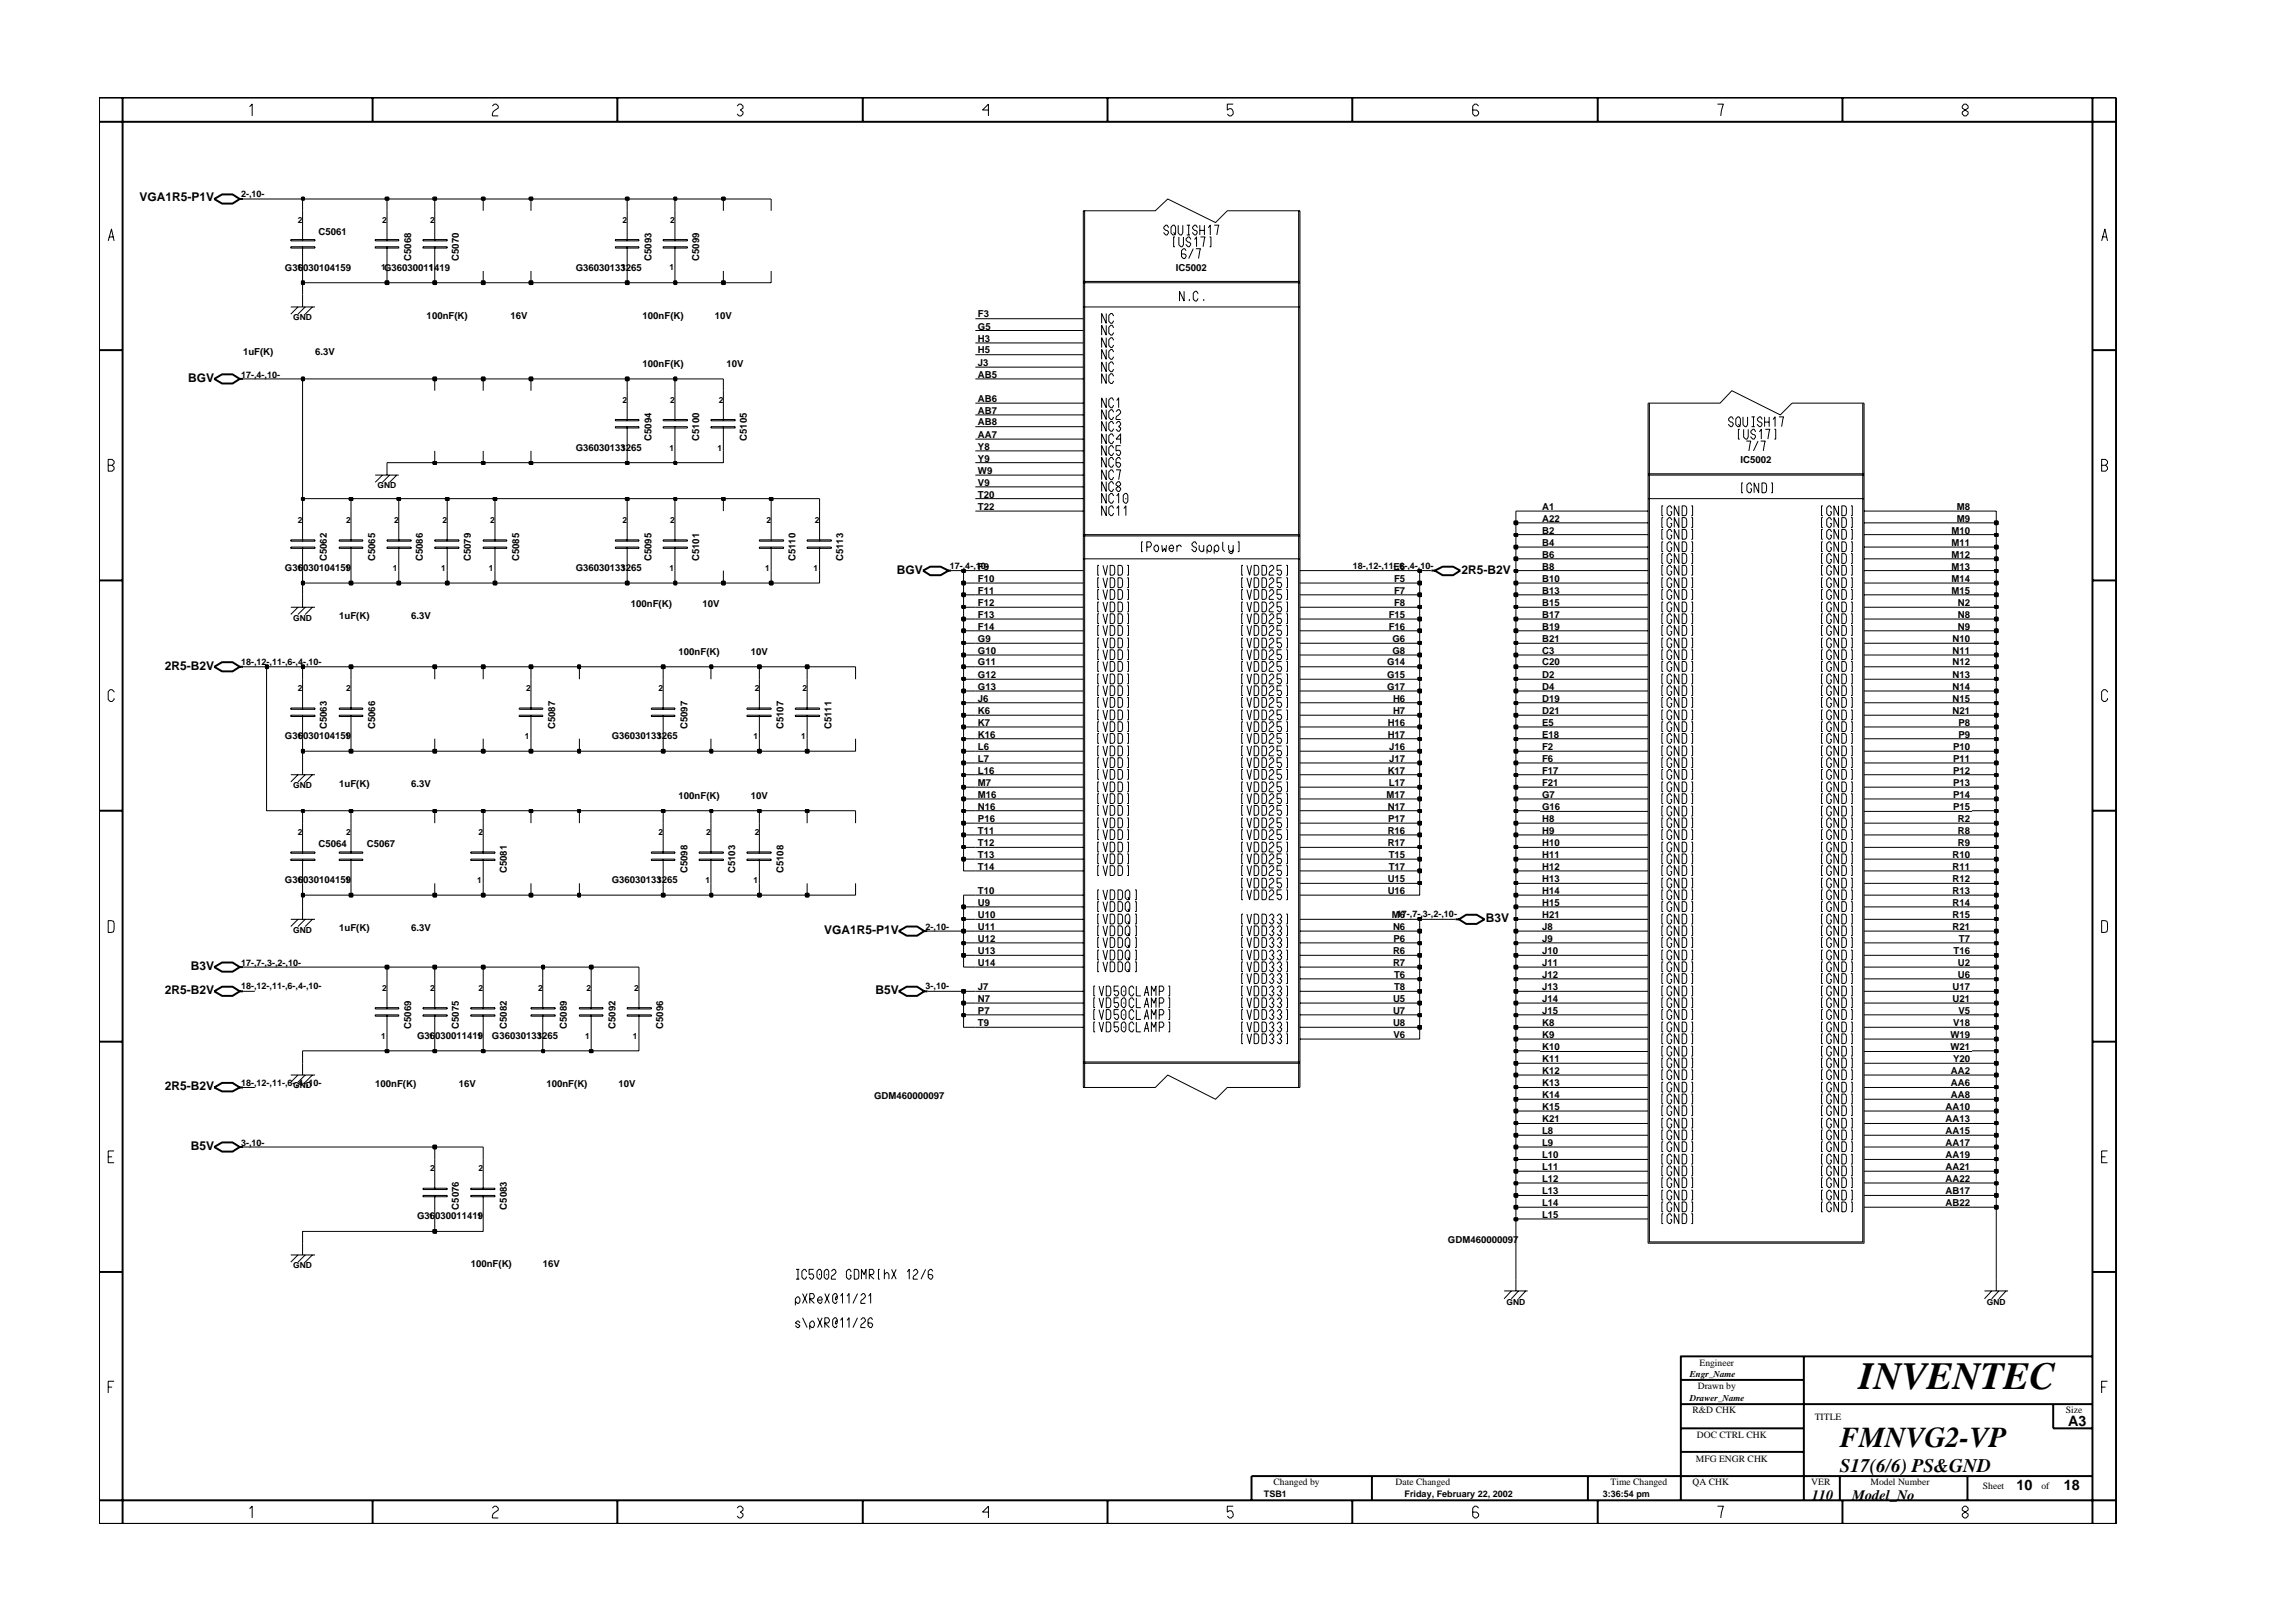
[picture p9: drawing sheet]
<svg xmlns="http://www.w3.org/2000/svg" width="297mm" height="210mm" viewBox="0 0 297 210" stroke-linecap="round" stroke-linejoin="round" font-family="sans-serif">
<defs><g id="words">
<text font-size="5" x="240.5" y="179.7">INVENTEC</text>
<text font-size="3.7" x="238" y="187.3">FMNVG2-VP</text>
<text font-size="2.5" x="238" y="190.4">S17(6/6) PS&amp;GND</text>
<g font-size="1.9">
<text x="267.6" y="184.6">A3</text>
<text x="234.4" y="194.1">110</text>
<text x="239.6" y="194.1">Model_No</text>
<text x="260.9" y="192.9">10</text>
<text x="267" y="192.9">18</text>
</g>
<g font-size="1.6">
<text x="18" y="26.1">VGA1R5-P1V</text>
<text x="24.3" y="49.4">BGV</text>
<text x="116" y="74.2">BGV</text>
<text x="189.1" y="74.2">2R5-B2V</text>
<text x="21.3" y="86.7">2R5-B2V</text>
<text x="192.2" y="119.3">B3V</text>
<text x="24.7" y="125.6">B3V</text>
<text x="106.6" y="120.9">VGA1R5-P1V</text>
<text x="21.3" y="128.6">2R5-B2V</text>
<text x="113.3" y="128.6">B5V</text>
<text x="21.3" y="141">2R5-B2V</text>
<text x="24.7" y="148.8">B5V</text>
</g>
<g font-size="1.2">
<text x="31.2" y="25.5">2-,10-</text>
<text x="36.9" y="35.1">G36030104159</text>
<text x="41.2" y="30.4">C5061</text>
<text x="49.7" y="35.1">G36030011419</text>
<text x="53.2" y="33.8" transform="rotate(-90 53.2 33.8)">C5068</text>
<text x="59.4" y="33.8" transform="rotate(-90 59.4 33.8)">C5070</text>
<text x="74.5" y="35.1">G36030133265</text>
<text x="84.3" y="33.8" transform="rotate(-90 84.3 33.8)">C5093</text>
<text x="90.5" y="33.8" transform="rotate(-90 90.5 33.8)">C5099</text>
<text x="152.1" y="35.1">IC5002</text>
<text x="55.2" y="41.2">100nF(K)</text>
<text x="66.1" y="41.2">16V</text>
<text x="83.1" y="41.2">100nF(K)</text>
<text x="92.5" y="41.2">10V</text>
<text x="126.5" y="41.1">F3</text>
<text x="31.4" y="45.9">1uF(K)</text>
<text x="40.8" y="45.9">6.3V</text>
<text x="83.1" y="47.5">100nF(K)</text>
<text x="94" y="47.5">10V</text>
<text x="126.5" y="44.2">H3</text>
<text x="126.5" y="45.7">H5</text>
<text x="126.5" y="47.3">J3</text>
<text x="126.5" y="42.7">G5</text>
<text x="31.2" y="48.9">17-,4-,10-</text>
<text x="126.5" y="48.9">AB5</text>
<text x="126.5" y="52">AB6</text>
<text x="126.5" y="53.5">AB7</text>
<text x="74.5" y="58.3">G36030133265</text>
<text x="84.3" y="57" transform="rotate(-90 84.3 57)">C5094</text>
<text x="90.5" y="57" transform="rotate(-90 90.5 57)">C5100</text>
<text x="96.6" y="57" transform="rotate(-90 96.6 57)">C5105</text>
<text x="126.5" y="58.2">Y8</text>
<text x="126.5" y="59.8">Y9</text>
<text x="126.5" y="56.7">AA7</text>
<text x="126.5" y="55">AB8</text>
<text x="225.2" y="59.9">IC5002</text>
<text x="126.5" y="62.8">V9</text>
<text x="126.5" y="61.3">W9</text>
<text x="126.5" y="64.4">T20</text>
<text x="126.5" y="66">T22</text>
<text x="199.5" y="66">A1</text>
<text x="253.1" y="66">M8</text>
<text x="199.5" y="69.1">B2</text>
<text x="199.5" y="70.6">B4</text>
<text x="199.5" y="67.5">A22</text>
<text x="252.5" y="69.1">M10</text>
<text x="252.5" y="70.6">M11</text>
<text x="253.1" y="67.5">M9</text>
<text x="36.9" y="73.8">G36030104159</text>
<text x="42.3" y="72.6" transform="rotate(-90 42.3 72.6)">C5062</text>
<text x="48.5" y="72.6" transform="rotate(-90 48.5 72.6)">C5065</text>
<text x="54.7" y="72.6" transform="rotate(-90 54.7 72.6)">C5086</text>
<text x="60.9" y="72.6" transform="rotate(-90 60.9 72.6)">C5079</text>
<text x="67.2" y="72.6" transform="rotate(-90 67.2 72.6)">C5085</text>
<text x="74.5" y="73.8">G36030133265</text>
<text x="84.3" y="72.6" transform="rotate(-90 84.3 72.6)">C5095</text>
<text x="90.5" y="72.6" transform="rotate(-90 90.5 72.6)">C5101</text>
<text x="102.9" y="72.6" transform="rotate(-90 102.9 72.6)">C5110</text>
<text x="109.1" y="72.6" transform="rotate(-90 109.1 72.6)">C5113</text>
<text x="122.9" y="73.7">17-,4-,10-</text>
<text x="126.5" y="73.8">F9</text>
<text x="126.5" y="75.3">F10</text>
<text x="126.5" y="76.8">F11</text>
<text x="175" y="73.7">18-,12-,11-,6-,4-,10-</text>
<text x="180.3" y="73.8">E6</text>
<text x="180.4" y="75.3">F5</text>
<text x="180.4" y="76.8">F7</text>
<text x="199.5" y="72.2">B6</text>
<text x="199.5" y="73.8">B8</text>
<text x="199.5" y="75.3">B10</text>
<text x="199.5" y="76.8">B13</text>
<text x="252.5" y="72.2">M12</text>
<text x="252.5" y="73.8">M13</text>
<text x="252.5" y="75.3">M14</text>
<text x="252.5" y="76.8">M15</text>
<text x="43.9" y="80.1">1uF(K)</text>
<text x="53.2" y="80.1">6.3V</text>
<text x="81.6" y="78.6">100nF(K)</text>
<text x="90.9" y="78.6">10V</text>
<text x="126.5" y="83.1">G9</text>
<text x="126.5" y="78.4">F12</text>
<text x="126.5" y="79.9">F13</text>
<text x="126.5" y="81.5">F14</text>
<text x="179.7" y="79.9">F15</text>
<text x="179.7" y="81.5">F16</text>
<text x="180.2" y="83.1">G6</text>
<text x="180.4" y="78.4">F8</text>
<text x="199.5" y="78.4">B15</text>
<text x="199.5" y="79.9">B17</text>
<text x="199.5" y="81.5">B19</text>
<text x="199.5" y="83.1">B21</text>
<text x="252.6" y="83.1">N10</text>
<text x="253.3" y="79.9">N8</text>
<text x="253.3" y="81.5">N9</text>
<text x="253.3" y="78.4">N2</text>
<text x="31.2" y="86.1">18-,12-,11-,6-,4-,10-</text>
<text x="87.8" y="84.8">100nF(K)</text>
<text x="97.1" y="84.8">10V</text>
<text x="126.5" y="84.6">G10</text>
<text x="126.5" y="86.1">G11</text>
<text x="126.5" y="87.7">G12</text>
<text x="126.5" y="89.3">G13</text>
<text x="179.5" y="86.1">G14</text>
<text x="179.5" y="87.7">G15</text>
<text x="179.5" y="89.3">G17</text>
<text x="180.2" y="84.6">G8</text>
<text x="199.5" y="86.1">C20</text>
<text x="199.5" y="84.6">C3</text>
<text x="199.5" y="87.7">D2</text>
<text x="199.5" y="89.3">D4</text>
<text x="252.6" y="84.6">N11</text>
<text x="252.6" y="86.1">N12</text>
<text x="252.6" y="87.7">N13</text>
<text x="252.6" y="89.3">N14</text>
<text x="36.9" y="95.6">G36030104159</text>
<text x="42.3" y="94.4" transform="rotate(-90 42.3 94.4)">C5063</text>
<text x="48.5" y="94.4" transform="rotate(-90 48.5 94.4)">C5066</text>
<text x="71.8" y="94.4" transform="rotate(-90 71.8 94.4)">C5087</text>
<text x="79.1" y="95.6">G36030133265</text>
<text x="88.9" y="94.4" transform="rotate(-90 88.9 94.4)">C5097</text>
<text x="101.4" y="94.4" transform="rotate(-90 101.4 94.4)">C5107</text>
<text x="107.6" y="94.4" transform="rotate(-90 107.6 94.4)">C5111</text>
<text x="126.5" y="90.9">J6</text>
<text x="126.5" y="95.5">K16</text>
<text x="126.5" y="92.4">K6</text>
<text x="126.5" y="93.9">K7</text>
<text x="179.5" y="95.5">H17</text>
<text x="179.5" y="93.9">H16</text>
<text x="180.2" y="90.9">H6</text>
<text x="180.2" y="92.4">H7</text>
<text x="199.5" y="90.9">D19</text>
<text x="199.5" y="92.4">D21</text>
<text x="199.5" y="95.5">E18</text>
<text x="199.5" y="93.9">E5</text>
<text x="252.6" y="90.9">N15</text>
<text x="252.6" y="92.4">N21</text>
<text x="253.4" y="93.9">P8</text>
<text x="253.4" y="95.5">P9</text>
<text x="43.9" y="101.9">1uF(K)</text>
<text x="53.2" y="101.9">6.3V</text>
<text x="126.5" y="97">L6</text>
<text x="126.5" y="98.6">L7</text>
<text x="126.5" y="101.7">M7</text>
<text x="126.5" y="100.2">L16</text>
<text x="179.5" y="100.2">K17</text>
<text x="179.7" y="101.7">L17</text>
<text x="179.7" y="97">J16</text>
<text x="179.7" y="98.6">J17</text>
<text x="199.5" y="100.2">F17</text>
<text x="199.5" y="97">F2</text>
<text x="199.5" y="101.7">F21</text>
<text x="199.5" y="98.6">F6</text>
<text x="252.7" y="97">P10</text>
<text x="252.7" y="98.6">P11</text>
<text x="252.7" y="100.2">P12</text>
<text x="252.7" y="101.7">P13</text>
<text x="87.8" y="103.4">100nF(K)</text>
<text x="97.1" y="103.4">10V</text>
<text x="126.5" y="107.9">T11</text>
<text x="126.5" y="106.4">P16</text>
<text x="126.5" y="103.2">M16</text>
<text x="126.5" y="104.8">N16</text>
<text x="179.4" y="103.2">M17</text>
<text x="179.5" y="107.9">R16</text>
<text x="179.5" y="104.8">N17</text>
<text x="179.6" y="106.4">P17</text>
<text x="199.5" y="106.4">H8</text>
<text x="199.5" y="107.9">H9</text>
<text x="199.5" y="104.8">G16</text>
<text x="199.5" y="103.2">G7</text>
<text x="252.7" y="103.2">P14</text>
<text x="252.7" y="104.8">P15</text>
<text x="253.3" y="106.4">R2</text>
<text x="253.3" y="107.9">R8</text>
<text x="41.2" y="109.7">C5064</text>
<text x="47.5" y="109.7">C5067</text>
<text x="65.6" y="113" transform="rotate(-90 65.6 113)">C5081</text>
<text x="88.9" y="113" transform="rotate(-90 88.9 113)">C5098</text>
<text x="95.1" y="113" transform="rotate(-90 95.1 113)">C5103</text>
<text x="101.4" y="113" transform="rotate(-90 101.4 113)">C5108</text>
<text x="126.5" y="109.5">T12</text>
<text x="126.5" y="111">T13</text>
<text x="126.5" y="112.5">T14</text>
<text x="179.5" y="109.5">R17</text>
<text x="179.7" y="112.5">T17</text>
<text x="179.7" y="111">T15</text>
<text x="199.5" y="112.5">H12</text>
<text x="199.5" y="109.5">H10</text>
<text x="199.5" y="111">H11</text>
<text x="252.6" y="111">R10</text>
<text x="252.6" y="112.5">R11</text>
<text x="253.3" y="109.5">R9</text>
<text x="36.9" y="114.3">G36030104159</text>
<text x="79.1" y="114.3">G36030133265</text>
<text x="126.5" y="117.2">U9</text>
<text x="126.5" y="118.8">U10</text>
<text x="126.5" y="115.7">T10</text>
<text x="179.5" y="114.1">U15</text>
<text x="179.5" y="115.7">U16</text>
<text x="180.1" y="118.8">M6</text>
<text x="180.7" y="118.7">17-,7-,3-,2-,10-</text>
<text x="199.5" y="114.1">H13</text>
<text x="199.5" y="115.7">H14</text>
<text x="199.5" y="117.2">H15</text>
<text x="199.5" y="118.8">H21</text>
<text x="252.6" y="114.1">R12</text>
<text x="252.6" y="115.7">R13</text>
<text x="252.6" y="117.2">R14</text>
<text x="252.6" y="118.8">R15</text>
<text x="31.2" y="125">17-,7-,3-,2-,10-</text>
<text x="43.9" y="120.5">1uF(K)</text>
<text x="53.2" y="120.5">6.3V</text>
<text x="119.7" y="120.3">2-,10-</text>
<text x="126.5" y="121.9">U12</text>
<text x="126.5" y="123.5">U13</text>
<text x="126.5" y="125">U14</text>
<text x="126.5" y="120.3">U11</text>
<text x="180.2" y="123.5">R6</text>
<text x="180.2" y="125">R7</text>
<text x="180.2" y="120.3">N6</text>
<text x="180.3" y="121.9">P6</text>
<text x="199.5" y="125">J11</text>
<text x="199.5" y="120.3">J8</text>
<text x="199.5" y="121.9">J9</text>
<text x="199.5" y="123.5">J10</text>
<text x="252.6" y="120.3">R21</text>
<text x="252.7" y="123.5">T16</text>
<text x="253.3" y="125">U2</text>
<text x="253.4" y="121.9">T7</text>
<text x="31.2" y="128">18-,12-,11-,6-,4-,10-</text>
<text x="119.7" y="128">3-,10-</text>
<text x="126.5" y="129.6">N7</text>
<text x="126.5" y="131.2">P7</text>
<text x="126.5" y="128.1">J7</text>
<text x="180.2" y="129.6">U5</text>
<text x="180.2" y="131.2">U7</text>
<text x="180.4" y="126.6">T6</text>
<text x="180.4" y="128.1">T8</text>
<text x="199.5" y="126.6">J12</text>
<text x="199.5" y="128.1">J13</text>
<text x="199.5" y="129.6">J14</text>
<text x="199.5" y="131.2">J15</text>
<text x="252.6" y="129.6">U21</text>
<text x="252.6" y="128.1">U17</text>
<text x="253.3" y="126.6">U6</text>
<text x="253.4" y="131.2">V5</text>
<text x="53.2" y="133.2" transform="rotate(-90 53.2 133.2)">C5069</text>
<text x="54" y="134.5">G36030011419</text>
<text x="59.4" y="133.2" transform="rotate(-90 59.4 133.2)">C5075</text>
<text x="63.6" y="134.5">G36030133265</text>
<text x="65.6" y="133.2" transform="rotate(-90 65.6 133.2)">C5082</text>
<text x="73.3" y="133.2" transform="rotate(-90 73.3 133.2)">C5089</text>
<text x="79.6" y="133.2" transform="rotate(-90 79.6 133.2)">C5092</text>
<text x="85.8" y="133.2" transform="rotate(-90 85.8 133.2)">C5096</text>
<text x="126.5" y="132.8">T9</text>
<text x="180.2" y="132.8">U8</text>
<text x="180.3" y="134.3">V6</text>
<text x="199.5" y="137.4">K11</text>
<text x="199.5" y="132.8">K8</text>
<text x="199.5" y="134.3">K9</text>
<text x="199.5" y="135.9">K10</text>
<text x="252.3" y="134.3">W19</text>
<text x="252.3" y="135.9">W21</text>
<text x="252.7" y="132.8">V18</text>
<text x="252.7" y="137.4">Y20</text>
<text x="31.2" y="140.5">18-,12-,11-,6-,4-,10-</text>
<text x="48.5" y="140.7">100nF(K)</text>
<text x="59.4" y="140.7">16V</text>
<text x="70.7" y="140.7">100nF(K)</text>
<text x="80" y="140.7">10V</text>
<text x="113.1" y="142.3">GDM460000097</text>
<text x="199.5" y="139">K12</text>
<text x="199.5" y="140.6">K13</text>
<text x="199.5" y="142.1">K14</text>
<text x="199.5" y="143.6">K15</text>
<text x="251.7" y="143.6">AA10</text>
<text x="252.4" y="140.6">AA6</text>
<text x="252.4" y="142.1">AA8</text>
<text x="252.4" y="139">AA2</text>
<text x="31.2" y="148.3">3-,10-</text>
<text x="199.5" y="149.9">L10</text>
<text x="199.5" y="146.7">L8</text>
<text x="199.5" y="148.3">L9</text>
<text x="199.5" y="145.2">K21</text>
<text x="251.7" y="145.2">AA13</text>
<text x="251.7" y="146.7">AA15</text>
<text x="251.7" y="148.3">AA17</text>
<text x="251.7" y="149.9">AA19</text>
<text x="199.5" y="151.4">L11</text>
<text x="199.5" y="153">L12</text>
<text x="199.5" y="154.5">L13</text>
<text x="251.7" y="151.4">AA21</text>
<text x="251.7" y="153">AA22</text>
<text x="251.7" y="154.5">AB17</text>
<text x="54" y="157.7">G36030011419</text>
<text x="59.4" y="156.5" transform="rotate(-90 59.4 156.5)">C5076</text>
<text x="65.6" y="156.5" transform="rotate(-90 65.6 156.5)">C5083</text>
<text x="187.3" y="160.9">GDM460000097</text>
<text x="199.5" y="156.1">L14</text>
<text x="199.5" y="157.7">L15</text>
<text x="251.7" y="156.1">AB22</text>
<text x="60.9" y="164">100nF(K)</text>
<text x="70.2" y="164">16V</text>
<text x="218.6" y="178.2">Engr_Name</text>
<text x="219.6" y="179.8">Drawn by</text>
<text x="219.9" y="176.7">Engineer</text>
<text x="218.6" y="181.3">Drawer_Name</text>
<text x="219" y="182.9">R&amp;D CHK</text>
<text x="234.8" y="183.8">TITLE</text>
<text x="267.3" y="182.9">Size</text>
<text x="219.4" y="189.2">MFG ENGR CHK</text>
<text x="219.5" y="186">DOC CTRL CHK</text>
<text x="163.5" y="193.7">TSB1</text>
<text x="164.8" y="192.2">Changed by</text>
<text x="180.6" y="192.2">Date Changed</text>
<text x="181.7" y="193.7">Friday, February 22, 2002</text>
<text x="207.4" y="193.7">3:36:54 pm</text>
<text x="208.4" y="192.2">Time Changed</text>
<text x="219" y="192.2">QA CHK</text>
<text x="234.3" y="192.2">VER</text>
<text x="242" y="192.2">Model Number</text>
<text x="256.5" y="192.7">Sheet</text>
<text x="264.1" y="192.7">of</text>
</g>
<g font-size="1.1">
<text x="38.5" y="28.8">2</text>
<text x="49.5" y="28.8">2</text>
<text x="55.6" y="28.8">2</text>
<text x="80.5" y="28.8">2</text>
<text x="86.7" y="28.8">2</text>
<text x="38.5" y="35">1</text>
<text x="49.3" y="35">1</text>
<text x="55.5" y="35">1</text>
<text x="80.4" y="35">1</text>
<text x="86.6" y="35">1</text>
<text x="37.9" y="41.5">GND</text>
<text x="80.5" y="52.2">2</text>
<text x="86.7" y="52.2">2</text>
<text x="93" y="52.2">2</text>
<text x="80.4" y="58.3">1</text>
<text x="86.6" y="58.3">1</text>
<text x="92.8" y="58.3">1</text>
<text x="48.9" y="63.2">GND</text>
<text x="38.5" y="67.7">2</text>
<text x="44.8" y="67.7">2</text>
<text x="51" y="67.7">2</text>
<text x="57.3" y="67.7">2</text>
<text x="63.4" y="67.7">2</text>
<text x="80.5" y="67.7">2</text>
<text x="86.7" y="67.7">2</text>
<text x="99.2" y="67.7">2</text>
<text x="105.4" y="67.7">2</text>
<text x="38.5" y="73.8">1</text>
<text x="44.6" y="73.8">1</text>
<text x="50.8" y="73.8">1</text>
<text x="57.1" y="73.8">1</text>
<text x="63.3" y="73.8">1</text>
<text x="80.4" y="73.8">1</text>
<text x="86.6" y="73.8">1</text>
<text x="99" y="73.8">1</text>
<text x="105.3" y="73.8">1</text>
<text x="37.9" y="80.3">GND</text>
<text x="38.5" y="89.4">2</text>
<text x="44.8" y="89.4">2</text>
<text x="68.1" y="89.4">2</text>
<text x="85.2" y="89.4">2</text>
<text x="97.6" y="89.4">2</text>
<text x="103.8" y="89.4">2</text>
<text x="38.5" y="95.6">1</text>
<text x="44.6" y="95.6">1</text>
<text x="67.9" y="95.6">1</text>
<text x="85" y="95.6">1</text>
<text x="97.5" y="95.6">1</text>
<text x="103.6" y="95.6">1</text>
<text x="37.9" y="102">GND</text>
<text x="38.5" y="108">2</text>
<text x="44.8" y="108">2</text>
<text x="61.9" y="108">2</text>
<text x="85.2" y="108">2</text>
<text x="91.4" y="108">2</text>
<text x="97.6" y="108">2</text>
<text x="38.5" y="114.2">1</text>
<text x="44.6" y="114.2">1</text>
<text x="61.7" y="114.2">1</text>
<text x="85" y="114.2">1</text>
<text x="91.3" y="114.2">1</text>
<text x="97.5" y="114.2">1</text>
<text x="37.9" y="120.7">GND</text>
<text x="49.5" y="128.3">2</text>
<text x="55.6" y="128.3">2</text>
<text x="61.9" y="128.3">2</text>
<text x="69.6" y="128.3">2</text>
<text x="75.9" y="128.3">2</text>
<text x="82.1" y="128.3">2</text>
<text x="49.3" y="134.5">1</text>
<text x="55.5" y="134.5">1</text>
<text x="61.7" y="134.5">1</text>
<text x="69.5" y="134.5">1</text>
<text x="75.7" y="134.5">1</text>
<text x="81.9" y="134.5">1</text>
<text x="37.9" y="140.9">GND</text>
<text x="55.6" y="151.6">2</text>
<text x="61.9" y="151.6">2</text>
<text x="55.5" y="157.7">1</text>
<text x="61.7" y="157.7">1</text>
<text x="37.9" y="164.1">GND</text>
<text x="194.9" y="168.9">GND</text>
<text x="257.1" y="168.9">GND</text>
</g>
</g></defs>
<g fill="none" stroke="#000" stroke-width=".13">
<path d="M37.6 31.9h3.2v.2h-3.2zM37.6 31h3.2v.2h-3.2zM37.6 39.7h3.2M38.6 39.7l-1 1M39.1 27.3v3.9M39.1 31.9v3.2M39.1 38.1v1.6M39.5 39.7l-.9 1M40.4 39.7l-.9 1M48.5 31.9h3.1v.2h-3.1zM48.5 31h3.1v.2h-3.1zM50.1 27.3v3.9"/>
<path d="M50.1 31.9v3.2M54.7 31.9h3.2v.2h-3.2zM54.7 31h3.2v.2h-3.2zM56.2 27.3v3.9M56.2 31.9v3.2M79.6 31.9h3.1v.2h-3.1zM79.6 31h3.1v.2h-3.1zM81.1 27.3v3.9M81.1 31.9v3.2M85.8 31.9h3.1v.2h-3.1zM85.8 31h3.1v.2h-3.1zM87.3 27.3v3.9"/>
<path d="M87.3 31.9v3.2M140.2 27.3h9.3l1.6-1.5 6.2 3 1.5-1.5h9.4v113.4h-9.4l-1.5 1.6-6.2-3.2-1.6 1.6h-9.3zM140.2 39.7h28M140.2 36.4h28M140.2 36.6h28M140.3 27.3v113.4M151.2 29.5l-.2-.4h-.2l-.2 .3v.2l.2 .2h.2l.2 .2-.2 .4h-.2l-.2-.3M151.8 29.1h.1l.2 .3v.8l-.2 .2h-.1l-.3-.2v-.8zM151.8 30.1l.3 .3M152 30.7h-.2v1.2h.2M152.4 29.1v1.1l.3 .2h.2l.1-.2v-1.1M152.5 30.7v1l.3 .2h.1l.2-.2v-1"/>
<path d="M153.2 37.7v1.3l-.6-1.3v1.3M153.4 32.4l-.1-.2h-.2l-.2 .2v.8l.2 .3h.2l.1-.5-.1-.1h-.4M153.5 29.1h.5M153.5 30.4h.5M153.8 29.1v1.3M153.9 38.7v.3M154 31l-.1-.3h-.2l-.3 .2v.2l.3 .2h.2l.1 .2-.1 .4h-.2l-.3-.3M154.4 32.2l-.6 1.3M154.5 31l.3-.3v1.2M154.7 32.2h.6l-.2 1.3M154.9 29.5l-.2-.4h-.2l-.2 .3v.2l.2 .2h.2l.2 .2-.2 .4h-.2l-.2-.3M155 38l-.2-.3h-.2l-.2 .2v.8l.2 .3h.2l.2-.4"/>
<path d="M155.2 29.1v1.3M155.2 29.8h.6M155.3 30.7h.6l-.3 1.2M155.7 38.7v.3M155.8 29.1v1.3M156.3 29.5l.3-.4v1.3M156.5 30.7h.2v1.2h-.2M157.1 29.1h.6l-.3 1.3M168 27.3v113.4M50.1 59.9v1.6M79.6 55.2h3.1v.2h-3.1zM79.6 54.3h3.1v.2h-3.1z"/>
<path d="M81.1 50.6v3.9M81.1 55.2v3.1M85.8 55.2h3.1v.2h-3.1zM85.8 54.3h3.1v.2h-3.1zM87.3 50.6v3.9M87.3 55.2v3.1M92 55.2h3.1v.2h-3.1zM92 54.3h3.1v.2h-3.1zM93.6 50.6v3.9M93.6 55.2v3.1M126.2 55.2h14M126.2 53.7h14"/>
<path d="M126.2 52.2h14M126.2 59.9h14M126.2 49h14M126.2 58.3h14M126.2 56.8h14M126.2 47.5h14M126.2 45.9h14M126.2 44.4h14M126.2 42.8h14M126.2 41.2h14M143.1 56.1v1.3l-.6-1.3v1.3M143.1 57.7v1.2l-.6-1.2v1.2"/>
<path d="M143.1 59.2v1.3l-.6-1.3v1.3M143.1 40.6v1.2l-.6-1.2v1.2M143.1 42.1v1.3l-.6-1.3v1.3M143.1 43.7v1.3l-.6-1.3v1.3M143.1 45.2v1.3l-.6-1.3v1.3M143.1 46.8v1.3l-.6-1.3v1.3M143.1 48.4v1.2l-.6-1.2v1.2M143.1 51.5v1.3l-.6-1.3v1.3M143.1 53v1.3l-.6-1.3v1.3M143.1 54.5v1.3l-.6-1.3v1.3M144 48.7l-.1-.3h-.2l-.2 .2v.8l.2 .2h.2l.1-.3M144 47.2l-.1-.4h-.2l-.2 .3v.8l.2 .2h.2l.1-.3"/>
<path d="M144 45.6l-.1-.4h-.2l-.2 .3v.7l.2 .3h.2l.1-.3M144 44l-.1-.3h-.2l-.2 .3v.7l.2 .3h.2l.1-.4M144 42.4l-.1-.3h-.2l-.2 .2v.8l.2 .3h.2l.1-.4M144 40.9l-.1-.3h-.2l-.2 .2v.8l.2 .2h.2l.1-.3M144 54.9l-.1-.4h-.2l-.2 .3v.8l.2 .2h.2l.1-.3M144 53.4l-.1-.4h-.2l-.2 .3v.7l.2 .3h.2l.1-.4M144 56.5l-.1-.4h-.2l-.2 .3v.8l.2 .2h.2l.1-.3M144 58l-.1-.3h-.2l-.2 .2v.8l.2 .2h.2l.1-.3M144 59.5l-.1-.3h-.2l-.2 .3v.7l.2 .3h.2l.1-.4M144 51.8l-.1-.3h-.2l-.2 .2v.8l.2 .3h.2l.1-.4M144.4 54.8l.2-.3h.2l.2 .3v.2l-.3 .2 .3 .2-.2 .4h-.2l-.2-.2M144.4 53.3l.2-.3h.2l.2 .3v.1l-.6 .6v.3h.6"/>
<path d="M144.5 51.8l.2-.3v1.3M145 56.8h-.6l.6-.7v1.3M145 57.7h-.6v.6h.4l.2 .2-.2 .4h-.2l-.2-.2M145 59.5l-.2-.3h-.2l-.2 .3v.7l.2 .3h.2l.2-.5-.2-.1h-.4M213.2 52.2h9.3l1.6-1.6 6.2 3.1 1.5-1.5h9.4v108.7h-28zM213.4 52.2v108.5h27.6v-108.5M224.2 54.3l-.1-.4h-.2l-.3 .3v.2l.3 .2h.2l.1 .2-.1 .4h-.2l-.3-.3M224.6 54.2l.2-.3h.2l.2 .3v.8l-.2 .2h-.2l-.2-.2zM224.9 54.9l.3 .3M225.1 55.6h-.2v1.2h.2M225.5 53.9v1.1l.2 .2h.2l.2-.2v-1.1M225.6 55.6v1l.2 .2h.2l.2-.2v-1"/>
<path d="M225.9 57.1h.6l-.2 1.2M226.6 55.2h.4M226.6 53.9h.4M226.9 53.9v1.3M227.1 55.9l-.2-.3h-.1l-.3 .2v.2l.6 .4-.2 .4h-.1l-.3-.3M227.4 57.1l-.5 1.2M227.6 55.9l.3-.3v1.2M227.8 57.1h.6l-.3 1.2M228 54.3l-.2-.4h-.2l-.2 .3v.2l.2 .2h.2l.2 .2-.2 .4h-.2l-.2-.3M228.3 53.9v1.3M228.3 54.6h.6M228.4 55.6h.6l-.3 1.2"/>
<path d="M228.9 53.9v1.3M229.4 54.3l.2-.4v1.3M229.6 55.6h.1v1.2h-.1M230.2 53.9h.5l-.2 1.3M37.6 70.8h3.2v.2h-3.2zM37.6 69.9h3.2v.1h-3.2zM37.6 78.6h3.2M38.6 78.6l-1 .9M39.1 66.1v3.9M39.1 70.8v3M39.1 77v1.6M39.5 78.6l-.9 .9"/>
<path d="M40.4 78.6l-.9 .9M43.9 70.8h3v.2h-3zM43.9 69.9h3v.1h-3zM45.4 66.1v3.9M45.4 70.8v3M48.5 61.5h3.1M49.5 61.5l-1 .9M50.1 70.8h3.1v.2h-3.1zM50.1 69.9h3.1v.1h-3.1zM50.4 61.5l-.9 .9M51.3 61.5l-.9 .9M51.6 66.1v3.9"/>
<path d="M51.6 70.8v3M56.2 70.8h3.2v.2h-3.2zM56.2 69.9h3.2v.1h-3.2zM57.9 66.1v3.9M57.9 70.8v3M62.5 70.8h3.1v.2h-3.1zM62.5 69.9h3.1v.1h-3.1zM64 66.1v3.9M64 70.8v3M79.6 70.8h3.1v.2h-3.1zM79.6 69.9h3.1v.1h-3.1zM81.1 66.1v3.9"/>
<path d="M81.1 70.8v3M85.8 70.8h3.1v.2h-3.1zM85.8 69.9h3.1v.1h-3.1zM87.3 66.1v3.9M87.3 70.8v3M98.2 70.8h3.2v.2h-3.2zM98.2 69.9h3.2v.1h-3.2zM99.8 66.1v3.9M99.8 70.8v3M104.4 70.8h3.2v.2h-3.2zM104.4 69.9h3.2v.1h-3.2zM106 66.1v3.9"/>
<path d="M106 70.8v3M126.2 61.5h14M126.2 73.8h14M126.2 63h14M126.2 66.1h14M126.2 64.5h14M126.2 77h14M126.2 78.6h14M126.2 75.5h14M140.2 72.3h28M140.2 69.2h28M140.2 69.4h28"/>
<path d="M142.2 79.4h-.2v1.3h.2M142.2 76.3h-.2v1.3h.2M142.2 74.8h-.2v1.2h.2M142.2 77.9h-.2v1.3h.2M142.2 73.2h-.2v1.2h.2M142.7 79.4l.3 1.3 .3-1.3M142.7 76.3l.3 1.3 .3-1.3M142.7 74.8l.3 1.2 .3-1.2M142.7 77.9l.3 1.3 .3-1.3M142.7 73.2l.3 1.2 .3-1.2M143.1 60.8v1.3l-.6-1.3v1.3M143.1 65.5v1.2l-.6-1.2v1.2"/>
<path d="M143.1 63.9v1.2l-.6-1.2v1.2M143.1 62.3v1.3l-.6-1.3v1.3M143.6 79.4l.5 .1 .1 .3v.6l-.1 .2-.1 .1h-.4zM143.6 76.3l.5 .1 .1 .2v.6l-.1 .3-.1 .1h-.4zM143.6 74.8l.5 .1 .1 .2v.6l-.1 .3h-.1h-.4zM143.6 77.9l.5 .1 .1 .2v.6l-.1 .3-.1 .1h-.4zM143.6 73.2l.5 .1 .1 .2v.6l-.1 .3h-.1h-.4zM144 62.7l-.1-.4h-.2l-.2 .3v.7l.2 .3h.2l.1-.3M144 61.1l-.1-.3h-.2l-.2 .3v.7l.2 .3h.2l.1-.4M144 65.8l-.1-.3h-.2l-.2 .2v.8l.2 .2h.2l.1-.3M144 64.2l-.1-.3h-.2l-.2 .2v.8l.2 .2h.2l.1-.3M144.4 62.6v.2l.6 .4-.2 .4h-.2l-.2-.3v-.1l.6-.4v-.2l-.2-.3h-.2z"/>
<path d="M144.4 60.8h.6l-.3 1.3M144.5 65.8l.2-.3v1.2M144.5 64.2l.2-.3v1.2M144.6 79.4l.5 .1 .1 .3v.6l-.1 .2-.1 .1h-.4zM144.6 76.3l.5 .1 .1 .2v.6l-.1 .3-.1 .1h-.4zM144.6 74.8l.5 .1 .1 .2v.6l-.1 .3h-.1h-.4zM144.6 77.9l.5 .1 .1 .2v.6l-.1 .3-.1 .1h-.4zM144.6 73.2l.5 .1 .1 .2v.6l-.1 .3h-.1h-.4zM145.3 64.1l.3-.2h.1l.2 .2v.8l-.2 .2h-.1l-.3-.2zM145.4 65.8l.3-.3v1.2M145.7 64.4v.2M145.8 79.4h.2v1.3h-.2"/>
<path d="M145.8 76.3h.2v1.3h-.2M145.8 74.8h.2v1.2h-.2M145.8 77.9h.2v1.3h-.2M145.8 73.2h.2v1.2h-.2M147.9 70.1h-.2v1.3h.2M148.4 70.8h.4l.2-.3-.2-.4h-.4v1.3M149.5 70.5h.2l.2 .3v.3l-.2 .3h-.2l-.2-.3v-.3zM150.3 70.5l.1 .9 .3-.4 .1 .4 .1-.9M151.2 71h.6l-.1-.5h-.2l-.3 .3v.3l.3 .3h.2l.1-.3M152.3 70.8l.2-.3h.2l.2 .3M152.3 70.5v.9M154.8 70.5l-.2-.4h-.1l-.3 .3v.1l.6 .5-.2 .4h-.1l-.3-.4"/>
<path d="M155.1 70.5v.6l.3 .3h.2l.1-.3M155.7 70.5v.9M156.2 71.1l.2 .3h.2l.1-.3v-.3l-.1-.3h-.2l-.2 .3v.8M157.1 71.1l.2 .3h.2l.2-.3v-.3l-.2-.3h-.2l-.2 .3v.8M158.2 70.1v1l.2 .3M158.9 70.5v.6l.3 .3h.2l.1-.3M159.5 70.5v.9l-.1 .2h-.2l-.3-.2M160.1 70.1h.2v1.3h-.2M160.8 74.8h-.2v1.2h.2M160.8 76.3h-.2v1.3h.2M160.8 79.4h-.2v1.3h.2M160.8 77.9h-.2v1.3h.2"/>
<path d="M160.8 73.2h-.2v1.2h.2M161.3 74.8l.4 1.2 .2-1.2M161.3 76.3l.4 1.3 .2-1.3M161.3 79.4l.4 1.3 .2-1.3M161.3 77.9l.4 1.3 .2-1.3M161.3 73.2l.4 1.2 .2-1.2M162.2 74.8l.6 .1v.2v.6v.3h-.2h-.4zM162.2 76.3l.6 .1v.2v.6v.3l-.2 .1h-.4zM162.2 79.4l.6 .1v.3v.6v.2l-.2 .1h-.4zM162.2 77.9l.6 .1v.2v.6v.3l-.2 .1h-.4zM162.2 73.2l.6 .1v.2v.6v.3h-.2h-.4zM163.3 74.8l.5 .1 .1 .2v.6l-.1 .3h-.2h-.3z"/>
<path d="M163.3 76.3l.5 .1 .1 .2v.6l-.1 .3-.2 .1h-.3zM163.3 79.4l.5 .1 .1 .3v.6l-.1 .2-.2 .1h-.3zM163.3 77.9l.5 .1 .1 .2v.6l-.1 .3-.2 .1h-.3zM163.3 73.2l.5 .1 .1 .2v.6l-.1 .3h-.2h-.3zM164.2 75l.3-.2h.1l.2 .2v.2l-.6 .6v.2h.6M164.2 76.6l.3-.3h.1l.2 .3v.1l-.6 .6v.3h.6M164.2 79.7l.3-.3h.1l.2 .3v.2l-.6 .5v.3h.6M164.2 78.2l.3-.3h.1l.2 .3v.1l-.6 .6v.3h.6M164.2 73.4l.3-.2h.1l.2 .2v.2l-.6 .6v.2h.6M165.8 74.8h-.6v.7l.4-.1 .2 .2-.2 .4h-.1l-.3-.2M165.8 76.3h-.6v.7l.4-.1 .2 .2-.2 .5h-.1l-.3-.3M165.8 79.4h-.6v.7l.4-.1 .2 .3-.2 .4h-.1l-.3-.3"/>
<path d="M165.8 77.9h-.6v.7l.4-.1 .2 .3-.2 .4h-.1l-.3-.3M165.8 73.2h-.6v.6h.4l.2 .2-.2 .4h-.1l-.3-.2M166.4 74.8h.2v1.2h-.2M166.4 76.3h.2v1.3h-.2M166.4 79.4h.2v1.3h-.2M166.4 77.9h.2v1.3h-.2M166.4 73.2h.2v1.2h-.2M168.2 73.8h13.9M168.2 77h13.9M168.2 78.6h13.9M168.2 75.5h13.9M199.2 72.3h14"/>
<path d="M199.2 73.8h14M199.2 66.1h14M199.2 69.2h14M199.2 77h14M199.2 78.6h14M199.2 75.5h14M199.2 70.8h14M199.2 67.7h14M213.2 61.5h28M213.2 64.5h28M213.2 61.3h28M215.2 70.1h-.2v1.3h.2"/>
<path d="M215.2 71.6h-.2v1.3h.2M215.2 65.5h-.2v1.2h.2M215.2 74.8h-.2v1.2h.2M215.2 76.3h-.2v1.3h.2M215.2 77.9h-.2v1.3h.2M215.2 79.4h-.2v1.3h.2M215.2 67h-.2v1.3h.2M215.2 73.2h-.2v1.2h.2M215.2 68.5h-.2v1.3h.2M216.3 70.5l-.2-.4h-.2l-.2 .3v.7l.2 .3h.2l.2-.3v-.2h-.2M216.3 72l-.2-.4h-.2l-.2 .3v.8l.2 .2h.2l.2-.2v-.3h-.2M216.3 65.8l-.2-.3h-.2l-.2 .2v.8l.2 .2h.2l.2-.2v-.3h-.2"/>
<path d="M216.3 75.1l-.2-.3h-.2l-.2 .2v.8l.2 .2h.2l.2-.2v-.3h-.2M216.3 76.6l-.2-.3h-.2l-.2 .3v.7l.2 .3h.2l.2-.3v-.2h-.2M216.3 78.2l-.2-.3h-.2l-.2 .3v.7l.2 .3h.2l.2-.3v-.2h-.2M216.3 79.8l-.2-.4h-.2l-.2 .3v.7l.2 .3h.2l.2-.3v-.2h-.2M216.3 67.3l-.2-.3h-.2l-.2 .2v.8l.2 .3h.2l.2-.3v-.3h-.2M216.3 73.5l-.2-.3h-.2l-.2 .2v.8l.2 .2h.2l.2-.2v-.3h-.2M216.3 68.8l-.2-.3h-.2l-.2 .3v.7l.2 .3h.2l.2-.3v-.2h-.2M217.2 70.1v1.3l-.6-1.3v1.3M217.2 71.6v1.3l-.6-1.3v1.3M217.2 65.5v1.2l-.6-1.2v1.2M217.2 74.8v1.2l-.6-1.2v1.2M217.2 76.3v1.3l-.6-1.3v1.3"/>
<path d="M217.2 77.9v1.3l-.6-1.3v1.3M217.2 79.4v1.3l-.6-1.3v1.3M217.2 67v1.3l-.6-1.3v1.3M217.2 73.2v1.2l-.6-1.2v1.2M217.2 68.5v1.3l-.6-1.3v1.3M217.6 70.1l.5 .1 .1 .3v.5l-.1 .3-.1 .1h-.4zM217.6 71.6l.5 .1 .1 .3v.6l-.1 .2-.1 .1h-.4zM217.6 65.5h.5l.1 .3v.6l-.1 .2-.1 .1h-.4zM217.6 74.8l.5 .1 .1 .2v.6l-.1 .3h-.1h-.4zM217.6 76.3l.5 .1 .1 .2v.6l-.1 .3-.1 .1h-.4zM217.6 77.9l.5 .1 .1 .2v.6l-.1 .3-.1 .1h-.4zM217.6 79.4l.5 .1 .1 .3v.6l-.1 .2-.1 .1h-.4z"/>
<path d="M217.6 67l.5 .1 .1 .2v.6l-.1 .3-.1 .1h-.4zM217.6 73.2l.5 .1 .1 .2v.6l-.1 .3h-.1h-.4zM217.6 68.5l.5 .1 .1 .2v.6l-.1 .3-.1 .1h-.4zM218.8 70.1h.2v1.3h-.2M218.8 71.6h.2v1.3h-.2M218.8 65.5h.2v1.2h-.2M218.8 74.8h.2v1.2h-.2M218.8 76.3h.2v1.3h-.2M218.8 77.9h.2v1.3h-.2M218.8 79.4h.2v1.3h-.2M218.8 67h.2v1.3h-.2M218.8 73.2h.2v1.2h-.2"/>
<path d="M218.8 68.5h.2v1.3h-.2M225.5 62.5h-.2v1.3h.2M226.6 62.8l-.2-.3h-.1l-.3 .3v.7l.3 .3h.1l.2-.3v-.2h-.2M227.5 62.5v1.3l-.6-1.3v1.3M228 62.5l.5 .1v.2v.6v.3l-.2 .1h-.3zM229.1 62.5h.2v1.3h-.2M235.8 68.5h-.1v1.3h.1M235.8 73.2h-.1v1.2h.1M235.8 70.1h-.1v1.3h.1M235.8 65.5h-.1v1.2h.1M235.8 74.8h-.1v1.2h.1M235.8 79.4h-.1v1.3h.1"/>
<path d="M235.8 76.3h-.1v1.3h.1M235.8 77.9h-.1v1.3h.1M235.8 67h-.1v1.3h.1M235.8 71.6h-.1v1.3h.1M236.9 68.8l-.1-.3h-.2l-.3 .3v.7l.3 .3h.2l.1-.3v-.2h-.1M236.9 73.5l-.1-.3h-.2l-.3 .2v.8l.3 .2h.2l.1-.2v-.3h-.1M236.9 70.5l-.1-.4h-.2l-.3 .3v.7l.3 .3h.2l.1-.3v-.2h-.1M236.9 65.8l-.1-.3h-.2l-.3 .2v.8l.3 .2h.2l.1-.2v-.3h-.1M236.9 75.1l-.1-.3h-.2l-.3 .2v.8l.3 .2h.2l.1-.2v-.3h-.1M236.9 79.8l-.1-.4h-.2l-.3 .3v.7l.3 .3h.2l.1-.3v-.2h-.1M236.9 76.6l-.1-.3h-.2l-.3 .3v.7l.3 .3h.2l.1-.3v-.2h-.1M236.9 78.2l-.1-.3h-.2l-.3 .3v.7l.3 .3h.2l.1-.3v-.2h-.1"/>
<path d="M236.9 67.3l-.1-.3h-.2l-.3 .2v.8l.3 .3h.2l.1-.3v-.3h-.1M236.9 72l-.1-.4h-.2l-.3 .3v.8l.3 .2h.2l.1-.2v-.3h-.1M237.9 68.5v1.3l-.6-1.3v1.3M237.9 73.2v1.2l-.6-1.2v1.2M237.9 70.1v1.3l-.6-1.3v1.3M237.9 65.5v1.2l-.6-1.2v1.2M237.9 74.8v1.2l-.6-1.2v1.2M237.9 79.4v1.3l-.6-1.3v1.3M237.9 76.3v1.3l-.6-1.3v1.3M237.9 77.9v1.3l-.6-1.3v1.3M237.9 67v1.3l-.6-1.3v1.3M237.9 71.6v1.3l-.6-1.3v1.3"/>
<path d="M238.3 68.5l.5 .1 .1 .2v.6l-.1 .3-.2 .1h-.3zM238.3 73.2l.5 .1 .1 .2v.6l-.1 .3h-.2h-.3zM238.3 70.1l.5 .1 .1 .3v.5l-.1 .3-.2 .1h-.3zM238.3 65.5h.5l.1 .3v.6l-.1 .2-.2 .1h-.3zM238.3 74.8l.5 .1 .1 .2v.6l-.1 .3h-.2h-.3zM238.3 79.4l.5 .1 .1 .3v.6l-.1 .2-.2 .1h-.3zM238.3 76.3l.5 .1 .1 .2v.6l-.1 .3-.2 .1h-.3zM238.3 77.9l.5 .1 .1 .2v.6l-.1 .3-.2 .1h-.3zM238.3 67l.5 .1 .1 .2v.6l-.1 .3-.2 .1h-.3zM238.3 71.6l.5 .1 .1 .3v.6l-.1 .2-.2 .1h-.3zM239.5 68.5h.1v1.3h-.1M239.5 73.2h.1v1.2h-.1"/>
<path d="M239.5 70.1h.1v1.3h-.1M239.5 65.5h.1v1.2h-.1M239.5 74.8h.1v1.2h-.1M239.5 79.4h.1v1.3h-.1M239.5 76.3h.1v1.3h-.1M239.5 77.9h.1v1.3h-.1M239.5 67h.1v1.3h-.1M239.5 71.6h.1v1.3h-.1M241.2 72.3h13.9M241.2 73.8h13.9M241.2 66.1h13.9M241.2 69.2h13.9"/>
<path d="M241.2 77h13.9M241.2 78.6h13.9M241.2 75.5h13.9M241.2 70.8h13.9M241.2 67.7h13.9M37.6 92.6h3.2v.1h-3.2zM37.6 91.6h3.2v.2h-3.2zM39.1 87.9v3.9M39.1 92.6v3M39.1 98.7v1.6M43.9 92.6h3v.1h-3zM43.9 91.6h3v.2h-3z"/>
<path d="M45.4 87.9v3.9M45.4 92.6v3M67.2 92.6h3v.1h-3zM67.2 91.6h3v.2h-3zM68.7 87.9v3.9M68.7 92.6v3M84.3 92.6h3v.1h-3zM84.3 91.6h3v.2h-3zM85.8 87.9v3.9M85.8 92.6v3M96.6 92.6h3.2v.1h-3.2zM96.6 91.6h3.2v.2h-3.2z"/>
<path d="M98.2 87.9v3.9M98.2 92.6v3M102.9 92.6h3.1v.1h-3.1zM102.9 91.6h3.1v.2h-3.1zM104.4 87.9v3.9M104.4 92.6v3M126.2 92.6h14M126.2 98.7h14M126.2 94.1h14M126.2 95.6h14M126.2 90.9h14M126.2 97.2h14"/>
<path d="M126.2 84.8h14M126.2 86.3h14M126.2 87.9h14M126.2 83.2h14M126.2 89.4h14M126.2 80.1h14M126.2 81.6h14M142.2 99.6h-.2v1.3h.2M142.2 98.1h-.2v1.2h.2M142.2 94.9h-.2v1.3h.2M142.2 91.9h-.2v1.2h.2M142.2 96.5h-.2v1.3h.2"/>
<path d="M142.2 90.3h-.2v1.2h.2M142.2 93.4h-.2v1.3h.2M142.2 87.2h-.2v1.3h.2M142.2 84.1h-.2v1.3h.2M142.2 88.7h-.2v1.3h.2M142.2 82.6h-.2v1.2h.2M142.2 85.6h-.2v1.3h.2M142.2 81h-.2v1.2h.2M142.7 99.6l.3 1.3 .3-1.3M142.7 98.1l.3 1.2 .3-1.2M142.7 94.9l.3 1.3 .3-1.3M142.7 91.9l.3 1.2 .3-1.2"/>
<path d="M142.7 96.5l.3 1.3 .3-1.3M142.7 90.3l.3 1.2 .3-1.2M142.7 93.4l.3 1.3 .3-1.3M142.7 87.2l.3 1.3 .3-1.3M142.7 84.1l.3 1.3 .3-1.3M142.7 88.7l.3 1.3 .3-1.3M142.7 82.6l.3 1.2 .3-1.2M142.7 85.6l.3 1.3 .3-1.3M142.7 81l.3 1.2 .3-1.2M143.6 99.6l.5 .1 .1 .2v.6l-.1 .3-.1 .1h-.4zM143.6 98.1h.5l.1 .3v.6l-.1 .2-.1 .1h-.4zM143.6 94.9l.5 .1 .1 .3v.6l-.1 .2-.1 .1h-.4z"/>
<path d="M143.6 91.9l.5 .1 .1 .2v.6l-.1 .3h-.1h-.4zM143.6 96.5l.5 .1 .1 .3v.6l-.1 .2-.1 .1h-.4zM143.6 90.3l.5 .1 .1 .2v.6l-.1 .3h-.1h-.4zM143.6 93.4l.5 .1 .1 .2v.6l-.1 .3-.1 .1h-.4zM143.6 87.2l.5 .1 .1 .3v.6l-.1 .2-.1 .1h-.4zM143.6 84.1l.5 .1 .1 .2v.6l-.1 .3-.1 .1h-.4zM143.6 88.7l.5 .1 .1 .3v.6l-.1 .2-.1 .1h-.4zM143.6 82.6h.5l.1 .3v.6l-.1 .2-.1 .1h-.4zM143.6 85.6l.5 .1 .1 .3v.5l-.1 .3-.1 .1h-.4zM143.6 81h.5l.1 .3v.6l-.1 .2-.1 .1h-.4zM144.6 99.6l.5 .1 .1 .2v.6l-.1 .3-.1 .1h-.4zM144.6 98.1h.5l.1 .3v.6l-.1 .2-.1 .1h-.4z"/>
<path d="M144.6 94.9l.5 .1 .1 .3v.6l-.1 .2-.1 .1h-.4zM144.6 91.9l.5 .1 .1 .2v.6l-.1 .3h-.1h-.4zM144.6 96.5l.5 .1 .1 .3v.6l-.1 .2-.1 .1h-.4zM144.6 90.3l.5 .1 .1 .2v.6l-.1 .3h-.1h-.4zM144.6 93.4l.5 .1 .1 .2v.6l-.1 .3-.1 .1h-.4zM144.6 87.2l.5 .1 .1 .3v.6l-.1 .2-.1 .1h-.4zM144.6 84.1l.5 .1 .1 .2v.6l-.1 .3-.1 .1h-.4zM144.6 88.7l.5 .1 .1 .3v.6l-.1 .2-.1 .1h-.4zM144.6 82.6h.5l.1 .3v.6l-.1 .2-.1 .1h-.4zM144.6 85.6l.5 .1 .1 .3v.5l-.1 .3-.1 .1h-.4zM144.6 81h.5l.1 .3v.6l-.1 .2-.1 .1h-.4zM145.8 99.6h.2v1.3h-.2"/>
<path d="M145.8 98.1h.2v1.2h-.2M145.8 94.9h.2v1.3h-.2M145.8 91.9h.2v1.2h-.2M145.8 96.5h.2v1.3h-.2M145.8 90.3h.2v1.2h-.2M145.8 93.4h.2v1.3h-.2M145.8 87.2h.2v1.3h-.2M145.8 84.1h.2v1.3h-.2M145.8 88.7h.2v1.3h-.2M145.8 82.6h.2v1.2h-.2M145.8 85.6h.2v1.3h-.2M145.8 81h.2v1.2h-.2"/>
<path d="M160.8 98.1h-.2v1.2h.2M160.8 99.6h-.2v1.3h.2M160.8 90.3h-.2v1.2h.2M160.8 91.9h-.2v1.2h.2M160.8 96.5h-.2v1.3h.2M160.8 94.9h-.2v1.3h.2M160.8 93.4h-.2v1.3h.2M160.8 82.6h-.2v1.2h.2M160.8 84.1h-.2v1.3h.2M160.8 88.7h-.2v1.3h.2M160.8 87.2h-.2v1.3h.2M160.8 85.6h-.2v1.3h.2"/>
<path d="M160.8 81h-.2v1.2h.2M161.3 98.1l.4 1.2 .2-1.2M161.3 99.6l.4 1.3 .2-1.3M161.3 90.3l.4 1.2 .2-1.2M161.3 91.9l.4 1.2 .2-1.2M161.3 96.5l.4 1.3 .2-1.3M161.3 94.9l.4 1.3 .2-1.3M161.3 93.4l.4 1.3 .2-1.3M161.3 82.6l.4 1.2 .2-1.2M161.3 84.1l.4 1.3 .2-1.3M161.3 88.7l.4 1.3 .2-1.3M161.3 87.2l.4 1.3 .2-1.3"/>
<path d="M161.3 85.6l.4 1.3 .2-1.3M161.3 81l.4 1.2 .2-1.2M162.2 98.1h.6v.3v.6v.2l-.2 .1h-.4zM162.2 99.6l.6 .1v.2v.6v.3l-.2 .1h-.4zM162.2 90.3l.6 .1v.2v.6v.3h-.2h-.4zM162.2 91.9l.6 .1v.2v.6v.3h-.2h-.4zM162.2 96.5l.6 .1v.3v.6v.2l-.2 .1h-.4zM162.2 94.9l.6 .1v.3v.6v.2l-.2 .1h-.4zM162.2 93.4l.6 .1v.2v.6v.3l-.2 .1h-.4zM162.2 82.6h.6v.3v.6v.2l-.2 .1h-.4zM162.2 84.1l.6 .1v.2v.6v.3l-.2 .1h-.4zM162.2 88.7l.6 .1v.3v.6v.2l-.2 .1h-.4z"/>
<path d="M162.2 87.2l.6 .1v.3v.6v.2l-.2 .1h-.4zM162.2 85.6l.6 .1v.3v.5v.3l-.2 .1h-.4zM162.2 81h.6v.3v.6v.2l-.2 .1h-.4zM163.3 98.1h.5l.1 .3v.6l-.1 .2-.2 .1h-.3zM163.3 99.6l.5 .1 .1 .2v.6l-.1 .3-.2 .1h-.3zM163.3 90.3l.5 .1 .1 .2v.6l-.1 .3h-.2h-.3zM163.3 91.9l.5 .1 .1 .2v.6l-.1 .3h-.2h-.3zM163.3 96.5l.5 .1 .1 .3v.6l-.1 .2-.2 .1h-.3zM163.3 94.9l.5 .1 .1 .3v.6l-.1 .2-.2 .1h-.3zM163.3 93.4l.5 .1 .1 .2v.6l-.1 .3-.2 .1h-.3zM163.3 82.6h.5l.1 .3v.6l-.1 .2-.2 .1h-.3zM163.3 84.1l.5 .1 .1 .2v.6l-.1 .3-.2 .1h-.3z"/>
<path d="M163.3 88.7l.5 .1 .1 .3v.6l-.1 .2-.2 .1h-.3zM163.3 87.2l.5 .1 .1 .3v.6l-.1 .2-.2 .1h-.3zM163.3 85.6l.5 .1 .1 .3v.5l-.1 .3-.2 .1h-.3zM163.3 81h.5l.1 .3v.6l-.1 .2-.2 .1h-.3zM164.2 98.3l.3-.2h.1l.2 .2v.2l-.6 .6v.2h.6M164.2 99.8l.3-.2h.1l.2 .2v.2l-.6 .6v.3h.6M164.2 90.5l.3-.2h.1l.2 .2v.2l-.6 .6v.2h.6M164.2 92.1l.3-.2h.1l.2 .2v.2l-.6 .6v.2h.6M164.2 96.8l.3-.3h.1l.2 .3v.2l-.6 .6v.2h.6M164.2 95.2l.3-.3h.1l.2 .3v.1l-.6 .6v.3h.6M164.2 93.7l.3-.3h.1l.2 .3v.1l-.6 .6v.3h.6M164.2 82.8l.3-.2h.1l.2 .2v.2l-.6 .6v.2h.6"/>
<path d="M164.2 84.3l.3-.2h.1l.2 .2v.2l-.6 .6v.3h.6M164.2 89l.3-.3h.1l.2 .3v.2l-.6 .6v.2h.6M164.2 87.5l.3-.3h.1l.2 .3v.1l-.6 .6v.3h.6M164.2 85.9l.3-.3h.1l.2 .3v.1l-.6 .6v.3h.6M164.2 81.2l.3-.2h.1l.2 .2v.2l-.6 .6v.2h.6M165.8 98.1h-.6v.6h.4l.2 .2-.2 .4h-.1l-.3-.2M165.8 99.6h-.6v.7l.4-.1 .2 .2-.2 .5h-.1l-.3-.3M165.8 90.3h-.6v.6h.4l.2 .2-.2 .4h-.1l-.3-.2M165.8 91.9h-.6v.7l.4-.1 .2 .2-.2 .4h-.1l-.3-.2M165.8 96.5h-.6v.7l.4-.1 .2 .3-.2 .4h-.1l-.3-.2M165.8 94.9h-.6v.7l.4-.1 .2 .3-.2 .4h-.1l-.3-.3M165.8 93.4h-.6v.7l.4-.1 .2 .2-.2 .5h-.1l-.3-.3"/>
<path d="M165.8 82.6h-.6v.6h.4l.2 .2-.2 .4h-.1l-.3-.2M165.8 84.1h-.6v.7l.4-.1 .2 .2-.2 .5h-.1l-.3-.3M165.8 88.7h-.6v.7l.4-.1 .2 .3-.2 .4h-.1l-.3-.2M165.8 87.2h-.6v.7l.4-.1 .2 .3-.2 .4h-.1l-.3-.3M165.8 85.6h-.6v.7l.4-.1 .2 .3-.2 .4h-.1l-.3-.3M165.8 81h-.6v.6l.4-.1 .2 .3-.2 .4h-.1l-.3-.2M166.4 98.1h.2v1.2h-.2M166.4 99.6h.2v1.3h-.2M166.4 90.3h.2v1.2h-.2M166.4 91.9h.2v1.2h-.2M166.4 96.5h.2v1.3h-.2M166.4 94.9h.2v1.3h-.2"/>
<path d="M166.4 93.4h.2v1.3h-.2M166.4 82.6h.2v1.2h-.2M166.4 84.1h.2v1.3h-.2M166.4 88.7h.2v1.3h-.2M166.4 87.2h.2v1.3h-.2M166.4 85.6h.2v1.3h-.2M166.4 81h.2v1.2h-.2M168.2 92.6h13.9M168.2 98.7h13.9M168.2 94.1h13.9M168.2 95.6h13.9M168.2 90.9h13.9"/>
<path d="M168.2 97.2h13.9M168.2 84.8h13.9M168.2 86.3h13.9M168.2 87.9h13.9M168.2 83.2h13.9M168.2 89.4h13.9M168.2 80.1h13.9M168.2 81.6h13.9M199.2 92.6h14M199.2 98.7h14M199.2 94.1h14M199.2 95.6h14"/>
<path d="M199.2 90.9h14M199.2 97.2h14M199.2 84.8h14M199.2 86.3h14M199.2 87.9h14M199.2 83.2h14M199.2 89.4h14M199.2 80.1h14M199.2 81.6h14M215.2 94.9h-.2v1.3h.2M215.2 91.9h-.2v1.2h.2M215.2 90.3h-.2v1.2h.2"/>
<path d="M215.2 82.6h-.2v1.2h.2M215.2 88.7h-.2v1.3h.2M215.2 84.1h-.2v1.3h.2M215.2 85.6h-.2v1.3h.2M215.2 87.2h-.2v1.3h.2M215.2 81h-.2v1.2h.2M215.2 93.4h-.2v1.3h.2M215.2 99.6h-.2v1.3h.2M215.2 98.1h-.2v1.2h.2M215.2 96.5h-.2v1.3h.2M216.3 95.3l-.2-.4h-.2l-.2 .3v.7l.2 .3h.2l.2-.3v-.2h-.2M216.3 92.2l-.2-.3h-.2l-.2 .2v.8l.2 .2h.2l.2-.2v-.3h-.2"/>
<path d="M216.3 90.6l-.2-.3h-.2l-.2 .2v.8l.2 .2h.2l.2-.2v-.3h-.2M216.3 82.9l-.2-.3h-.2l-.2 .2v.8l.2 .2h.2l.2-.2v-.3h-.2M216.3 89.1l-.2-.4h-.2l-.2 .3v.8l.2 .2h.2l.2-.2v-.3h-.2M216.3 84.4l-.2-.3h-.2l-.2 .2v.8l.2 .3h.2l.2-.3v-.2h-.2M216.3 86l-.2-.4h-.2l-.2 .3v.7l.2 .3h.2l.2-.3v-.2h-.2M216.3 87.6l-.2-.4h-.2l-.2 .3v.7l.2 .3h.2l.2-.3v-.2h-.2M216.3 81.3l-.2-.3h-.2l-.2 .2v.8l.2 .2h.2l.2-.2v-.3h-.2M216.3 93.7l-.2-.3h-.2l-.2 .3v.7l.2 .3h.2l.2-.3v-.2h-.2M216.3 99.9l-.2-.3h-.2l-.2 .2v.8l.2 .3h.2l.2-.3v-.3h-.2M216.3 98.4l-.2-.3h-.2l-.2 .2v.8l.2 .2h.2l.2-.2v-.3h-.2M216.3 96.9l-.2-.4h-.2l-.2 .3v.8l.2 .2h.2l.2-.2v-.3h-.2M217.2 94.9v1.3l-.6-1.3v1.3"/>
<path d="M217.2 91.9v1.2l-.6-1.2v1.2M217.2 90.3v1.2l-.6-1.2v1.2M217.2 82.6v1.2l-.6-1.2v1.2M217.2 88.7v1.3l-.6-1.3v1.3M217.2 84.1v1.3l-.6-1.3v1.3M217.2 85.6v1.3l-.6-1.3v1.3M217.2 87.2v1.3l-.6-1.3v1.3M217.2 81v1.2l-.6-1.2v1.2M217.2 93.4v1.3l-.6-1.3v1.3M217.2 99.6v1.3l-.6-1.3v1.3M217.2 98.1v1.2l-.6-1.2v1.2M217.2 96.5v1.3l-.6-1.3v1.3"/>
<path d="M217.6 94.9l.5 .1 .1 .3v.6l-.1 .2-.1 .1h-.4zM217.6 91.9l.5 .1 .1 .2v.6l-.1 .3h-.1h-.4zM217.6 90.3l.5 .1 .1 .2v.6l-.1 .3h-.1h-.4zM217.6 82.6h.5l.1 .3v.6l-.1 .2-.1 .1h-.4zM217.6 88.7l.5 .1 .1 .3v.6l-.1 .2-.1 .1h-.4zM217.6 84.1l.5 .1 .1 .2v.6l-.1 .3-.1 .1h-.4zM217.6 85.6l.5 .1 .1 .3v.5l-.1 .3-.1 .1h-.4zM217.6 87.2l.5 .1 .1 .3v.6l-.1 .2-.1 .1h-.4zM217.6 81h.5l.1 .3v.6l-.1 .2-.1 .1h-.4zM217.6 93.4l.5 .1 .1 .2v.6l-.1 .3-.1 .1h-.4zM217.6 99.6l.5 .1 .1 .2v.6l-.1 .3-.1 .1h-.4zM217.6 98.1h.5l.1 .3v.6l-.1 .2-.1 .1h-.4z"/>
<path d="M217.6 96.5l.5 .1 .1 .3v.6l-.1 .2-.1 .1h-.4zM218.8 94.9h.2v1.3h-.2M218.8 91.9h.2v1.2h-.2M218.8 90.3h.2v1.2h-.2M218.8 82.6h.2v1.2h-.2M218.8 88.7h.2v1.3h-.2M218.8 84.1h.2v1.3h-.2M218.8 85.6h.2v1.3h-.2M218.8 87.2h.2v1.3h-.2M218.8 81h.2v1.2h-.2M218.8 93.4h.2v1.3h-.2M218.8 99.6h.2v1.3h-.2"/>
<path d="M218.8 98.1h.2v1.2h-.2M218.8 96.5h.2v1.3h-.2M235.8 90.3h-.1v1.2h.1M235.8 82.6h-.1v1.2h.1M235.8 87.2h-.1v1.3h.1M235.8 84.1h-.1v1.3h.1M235.8 88.7h-.1v1.3h.1M235.8 85.6h-.1v1.3h.1M235.8 81h-.1v1.2h.1M235.8 93.4h-.1v1.3h.1M235.8 91.9h-.1v1.2h.1M235.8 96.5h-.1v1.3h.1"/>
<path d="M235.8 94.9h-.1v1.3h.1M235.8 98.1h-.1v1.2h.1M235.8 99.6h-.1v1.3h.1M236.9 90.6l-.1-.3h-.2l-.3 .2v.8l.3 .2h.2l.1-.2v-.3h-.1M236.9 82.9l-.1-.3h-.2l-.3 .2v.8l.3 .2h.2l.1-.2v-.3h-.1M236.9 87.6l-.1-.4h-.2l-.3 .3v.7l.3 .3h.2l.1-.3v-.2h-.1M236.9 84.4l-.1-.3h-.2l-.3 .2v.8l.3 .3h.2l.1-.3v-.2h-.1M236.9 89.1l-.1-.4h-.2l-.3 .3v.8l.3 .2h.2l.1-.2v-.3h-.1M236.9 86l-.1-.4h-.2l-.3 .3v.7l.3 .3h.2l.1-.3v-.2h-.1M236.9 81.3l-.1-.3h-.2l-.3 .2v.8l.3 .2h.2l.1-.2v-.3h-.1M236.9 93.7l-.1-.3h-.2l-.3 .3v.7l.3 .3h.2l.1-.3v-.2h-.1M236.9 92.2l-.1-.3h-.2l-.3 .2v.8l.3 .2h.2l.1-.2v-.3h-.1"/>
<path d="M236.9 96.9l-.1-.4h-.2l-.3 .3v.8l.3 .2h.2l.1-.2v-.3h-.1M236.9 95.3l-.1-.4h-.2l-.3 .3v.7l.3 .3h.2l.1-.3v-.2h-.1M236.9 98.4l-.1-.3h-.2l-.3 .2v.8l.3 .2h.2l.1-.2v-.3h-.1M236.9 99.9l-.1-.3h-.2l-.3 .2v.8l.3 .3h.2l.1-.3v-.3h-.1M237.9 90.3v1.2l-.6-1.2v1.2M237.9 82.6v1.2l-.6-1.2v1.2M237.9 87.2v1.3l-.6-1.3v1.3M237.9 84.1v1.3l-.6-1.3v1.3M237.9 88.7v1.3l-.6-1.3v1.3M237.9 85.6v1.3l-.6-1.3v1.3M237.9 81v1.2l-.6-1.2v1.2M237.9 93.4v1.3l-.6-1.3v1.3"/>
<path d="M237.9 91.9v1.2l-.6-1.2v1.2M237.9 96.5v1.3l-.6-1.3v1.3M237.9 94.9v1.3l-.6-1.3v1.3M237.9 98.1v1.2l-.6-1.2v1.2M237.9 99.6v1.3l-.6-1.3v1.3M238.3 90.3l.5 .1 .1 .2v.6l-.1 .3h-.2h-.3zM238.3 82.6h.5l.1 .3v.6l-.1 .2-.2 .1h-.3zM238.3 87.2l.5 .1 .1 .3v.6l-.1 .2-.2 .1h-.3zM238.3 84.1l.5 .1 .1 .2v.6l-.1 .3-.2 .1h-.3zM238.3 88.7l.5 .1 .1 .3v.6l-.1 .2-.2 .1h-.3zM238.3 85.6l.5 .1 .1 .3v.5l-.1 .3-.2 .1h-.3zM238.3 81h.5l.1 .3v.6l-.1 .2-.2 .1h-.3z"/>
<path d="M238.3 93.4l.5 .1 .1 .2v.6l-.1 .3-.2 .1h-.3zM238.3 91.9l.5 .1 .1 .2v.6l-.1 .3h-.2h-.3zM238.3 96.5l.5 .1 .1 .3v.6l-.1 .2-.2 .1h-.3zM238.3 94.9l.5 .1 .1 .3v.6l-.1 .2-.2 .1h-.3zM238.3 98.1h.5l.1 .3v.6l-.1 .2-.2 .1h-.3zM238.3 99.6l.5 .1 .1 .2v.6l-.1 .3-.2 .1h-.3zM239.5 90.3h.1v1.2h-.1M239.5 82.6h.1v1.2h-.1M239.5 87.2h.1v1.3h-.1M239.5 84.1h.1v1.3h-.1M239.5 88.7h.1v1.3h-.1M239.5 85.6h.1v1.3h-.1"/>
<path d="M239.5 81h.1v1.2h-.1M239.5 93.4h.1v1.3h-.1M239.5 91.9h.1v1.2h-.1M239.5 96.5h.1v1.3h-.1M239.5 94.9h.1v1.3h-.1M239.5 98.1h.1v1.2h-.1M239.5 99.6h.1v1.3h-.1M241.2 92.6h13.9M241.2 98.7h13.9M241.2 94.1h13.9M241.2 95.6h13.9M241.2 90.9h13.9"/>
<path d="M241.2 97.2h13.9M241.2 84.8h13.9M241.2 86.3h13.9M241.2 87.9h13.9M241.2 83.2h13.9M241.2 89.4h13.9M241.2 80.1h13.9M241.2 81.6h13.9M37.6 111.2h3.2v.2h-3.2zM37.6 110.3h3.2v.1h-3.2zM37.6 119h3.2M37.6 100.3h3.2"/>
<path d="M38.6 100.3l-1 .9M38.6 119l-1 .9M39.1 106.5v3.9M39.1 111.2v3.1M39.1 117.4v1.6M39.5 100.3l-.9 .9M39.5 119l-.9 .9M40.4 100.3l-.9 .9M40.4 119l-.9 .9M43.9 111.2h3v.2h-3zM43.9 110.3h3v.1h-3zM45.4 106.5v3.9"/>
<path d="M45.4 111.2v3.1M60.9 111.2h3.1v.2h-3.1zM60.9 110.3h3.1v.1h-3.1zM62.5 106.5v3.9M62.5 111.2v3.1M84.3 111.2h3v.2h-3zM84.3 110.3h3v.1h-3zM85.8 106.5v3.9M85.8 111.2v3.1M90.5 111.2h3.1v.2h-3.1zM90.5 110.3h3.1v.1h-3.1zM92 106.5v3.9"/>
<path d="M92 111.2v3.1M96.6 111.2h3.2v.2h-3.2zM96.6 110.3h3.2v.1h-3.2zM98.2 106.5v3.9M98.2 111.2v3.1M126.2 119h14M126.2 117.4h14M126.2 115.8h14M126.2 112.7h14M126.2 111.2h14M126.2 109.7h14M126.2 108h14"/>
<path d="M126.2 106.5h14M126.2 100.3h14M126.2 101.9h14M126.2 103.4h14M126.2 104.9h14M142.2 118.3h-.2v1.3h.2M142.2 116.7h-.2v1.3h.2M142.2 115.2h-.2v1.2h.2M142.2 112h-.2v1.3h.2M142.2 110.5h-.2v1.3h.2M142.2 109h-.2v1.3h.2M142.2 107.4h-.2v1.2h.2"/>
<path d="M142.2 105.8h-.2v1.3h.2M142.2 102.7h-.2v1.3h.2M142.2 104.2h-.2v1.3h.2M142.2 101.2h-.2v1.3h.2M142.2 119.8h-.2v1.3h.2M142.7 118.3l.3 1.3 .3-1.3M142.7 116.7l.3 1.3 .3-1.3M142.7 115.2l.3 1.2 .3-1.2M142.7 112l.3 1.3 .3-1.3M142.7 110.5l.3 1.3 .3-1.3M142.7 109l.3 1.3 .3-1.3M142.7 107.4l.3 1.2 .3-1.2"/>
<path d="M142.7 105.8l.3 1.3 .3-1.3M142.7 102.7l.3 1.3 .3-1.3M142.7 104.2l.3 1.3 .3-1.3M142.7 101.2l.3 1.3 .3-1.3M142.7 119.8l.3 1.3 .3-1.3M143.6 118.3l.5 .1 .1 .2v.6l-.1 .3-.1 .1h-.4zM143.6 116.7l.5 .1 .1 .2v.6l-.1 .3-.1 .1h-.4zM143.6 115.2h.5l.1 .3v.6l-.1 .2-.1 .1h-.4zM143.6 112l.5 .1 .1 .3v.6l-.1 .2-.1 .1h-.4zM143.6 110.5l.5 .1 .1 .2v.6l-.1 .3-.1 .1h-.4zM143.6 109l.5 .1 .1 .2v.6l-.1 .3-.1 .1h-.4zM143.6 107.4l.5 .1 .1 .2v.6l-.1 .3h-.1h-.4z"/>
<path d="M143.6 105.8l.5 .1 .1 .3v.6l-.1 .2-.1 .1h-.4zM143.6 102.7l.5 .1 .1 .3v.5l-.1 .3-.1 .1h-.4zM143.6 104.2l.5 .1 .1 .3v.6l-.1 .2-.1 .1h-.4zM143.6 101.2l.5 .1 .1 .2v.6l-.1 .3-.1 .1h-.4zM143.6 119.8l.5 .1 .1 .3v.5l-.1 .3-.1 .1h-.4zM144.6 118.3l.5 .1 .1 .2v.6l-.1 .3-.1 .1h-.4zM144.6 116.7l.5 .1 .1 .2v.6l-.1 .3-.1 .1h-.4zM144.6 115.2h.5l.1 .3v.6l-.1 .2-.1 .1h-.4zM144.6 112l.5 .1 .1 .3v.6l-.1 .2-.1 .1h-.4zM144.6 110.5l.5 .1 .1 .2v.6l-.1 .3-.1 .1h-.4zM144.6 109l.5 .1 .1 .2v.6l-.1 .3-.1 .1h-.4zM144.6 107.4l.5 .1 .1 .2v.6l-.1 .3h-.1h-.4z"/>
<path d="M144.6 105.8l.5 .1 .1 .3v.6l-.1 .2-.1 .1h-.4zM144.6 102.7l.5 .1 .1 .3v.5l-.1 .3-.1 .1h-.4zM144.6 104.2l.5 .1 .1 .3v.6l-.1 .2-.1 .1h-.4zM144.6 101.2l.5 .1 .1 .2v.6l-.1 .3-.1 .1h-.4zM144.6 119.8l.5 .1 .1 .3v.5l-.1 .3-.1 .1h-.4zM145.8 118.3h.2l.2 .2v.8l-.2 .3h-.2l-.2-.3v-.8zM145.8 116.7h.2l.2 .2v.8l-.2 .3h-.2l-.2-.3v-.8zM145.8 115.2h.2l.2 .2v.8l-.2 .2h-.2l-.2-.2v-.8zM145.8 112h.2v1.3h-.2M145.8 110.5h.2v1.3h-.2M145.8 109h.2v1.3h-.2M145.8 107.4h.2v1.2h-.2"/>
<path d="M145.8 105.8h.2v1.3h-.2M145.8 102.7h.2v1.3h-.2M145.8 104.2h.2v1.3h-.2M145.8 101.2h.2v1.3h-.2M145.8 119.8h.2l.2 .3v.7l-.2 .3h-.2l-.2-.3v-.7zM145.9 119.2l.3 .4M145.9 117.6l.3 .4M145.9 116.1l.3 .3M146.8 118.3h.2v1.3h-.2M146.8 116.7h.2v1.3h-.2M146.8 115.2h.2v1.2h-.2M146.8 119.8h.2v1.3h-.2"/>
<path d="M160.8 109h-.2v1.3h.2M160.8 107.4h-.2v1.2h.2M160.8 105.8h-.2v1.3h.2M160.8 104.2h-.2v1.3h.2M160.8 102.7h-.2v1.3h.2M160.8 101.2h-.2v1.3h.2M160.8 113.6h-.2v1.3h.2M160.8 115.2h-.2v1.2h.2M160.8 118.3h-.2v1.3h.2M160.8 112h-.2v1.3h.2M160.8 110.5h-.2v1.3h.2M160.8 119.8h-.2v1.3h.2"/>
<path d="M161.3 109l.4 1.3 .2-1.3M161.3 107.4l.4 1.2 .2-1.2M161.3 105.8l.4 1.3 .2-1.3M161.3 104.2l.4 1.3 .2-1.3M161.3 102.7l.4 1.3 .2-1.3M161.3 101.2l.4 1.3 .2-1.3M161.3 113.6l.4 1.3 .2-1.3M161.3 115.2l.4 1.2 .2-1.2M161.3 118.3l.4 1.3 .2-1.3M161.3 112l.4 1.3 .2-1.3M161.3 110.5l.4 1.3 .2-1.3M161.3 119.8l.4 1.3 .2-1.3"/>
<path d="M162.2 109l.6 .1v.2v.6v.3l-.2 .1h-.4zM162.2 107.4l.6 .1v.2v.6v.3h-.2h-.4zM162.2 105.8l.6 .1v.3v.6v.2l-.2 .1h-.4zM162.2 104.2l.6 .1v.3v.6v.2l-.2 .1h-.4zM162.2 102.7l.6 .1v.3v.5v.3l-.2 .1h-.4zM162.2 101.2l.6 .1v.2v.6v.3l-.2 .1h-.4zM162.2 113.6l.6 .1v.3v.6v.2l-.2 .1h-.4zM162.2 115.2h.6v.3v.6v.2l-.2 .1h-.4zM162.2 118.3l.6 .1v.2v.6v.3l-.2 .1h-.4zM162.2 112l.6 .1v.3v.6v.2l-.2 .1h-.4zM162.2 110.5l.6 .1v.2v.6v.3l-.2 .1h-.4zM162.2 119.8l.6 .1v.3v.5v.3l-.2 .1h-.4z"/>
<path d="M163.3 109l.5 .1 .1 .2v.6l-.1 .3-.2 .1h-.3zM163.3 107.4l.5 .1 .1 .2v.6l-.1 .3h-.2h-.3zM163.3 105.8l.5 .1 .1 .3v.6l-.1 .2-.2 .1h-.3zM163.3 104.2l.5 .1 .1 .3v.6l-.1 .2-.2 .1h-.3zM163.3 102.7l.5 .1 .1 .3v.5l-.1 .3-.2 .1h-.3zM163.3 101.2l.5 .1 .1 .2v.6l-.1 .3-.2 .1h-.3zM163.3 113.6l.5 .1 .1 .3v.6l-.1 .2-.2 .1h-.3zM163.3 115.2h.5l.1 .3v.6l-.1 .2-.2 .1h-.3zM163.3 118.3l.5 .1 .1 .2v.6l-.1 .3-.2 .1h-.3zM163.3 112l.5 .1 .1 .3v.6l-.1 .2-.2 .1h-.3zM163.3 110.5l.5 .1 .1 .2v.6l-.1 .3-.2 .1h-.3zM163.3 119.8l.5 .1 .1 .3v.5l-.1 .3-.2 .1h-.3z"/>
<path d="M164.2 109.2l.3-.2h.1l.2 .2v.2l-.6 .6v.3h.6M164.2 107.6l.3-.2h.1l.2 .2v.2l-.6 .6v.2h.6M164.2 106.1l.3-.3h.1l.2 .3v.2l-.6 .6v.2h.6M164.2 104.5l.3-.3h.1l.2 .3v.2l-.6 .6v.2h.6M164.2 103l.3-.3h.1l.2 .3v.1l-.6 .6v.3h.6M164.2 101.4l.3-.2h.1l.2 .2v.2l-.6 .6v.3h.6M164.2 113.9l.3-.3h.1l.2 .3v.2l-.6 .6v.2h.6M164.2 115.4l.3-.2h.1l.2 .2v.2l-.6 .6v.2h.6M164.2 118.5l.3-.2h.1l.2 .2v.2l-.3 .3 .3 .1-.2 .5h-.1l-.3-.3M164.2 112.3l.3-.3h.1l.2 .3v.2l-.6 .5v.3h.6M164.2 110.8l.3-.3h.1l.2 .3v.1l-.6 .6v.3h.6M165.2 118.5l.3-.2h.1l.2 .2v.2l-.2 .3 .2 .1-.2 .5h-.1l-.3-.3"/>
<path d="M165.8 109h-.6v.7l.4-.1 .2 .2-.2 .5h-.1l-.3-.3M165.8 107.4h-.6v.6h.4l.2 .2-.2 .4h-.1l-.3-.2M165.8 105.8h-.6v.7l.4-.1 .2 .3-.2 .4h-.1l-.3-.2M165.8 104.2h-.6v.7l.4-.1 .2 .3-.2 .4h-.1l-.3-.2M165.8 102.7h-.6v.7l.4-.1 .2 .3-.2 .4h-.1l-.3-.3M165.8 101.2h-.6v.7l.4-.1 .2 .2-.2 .5h-.1l-.3-.3M165.8 113.6h-.6v.7l.4-.1 .2 .3-.2 .4h-.1l-.3-.2M165.8 115.2h-.6v.6h.4l.2 .2-.2 .4h-.1l-.3-.2M165.8 112h-.6v.7l.4-.1 .2 .3-.2 .4h-.1l-.3-.3M165.8 110.5h-.6v.7l.4-.1 .2 .3-.2 .4h-.1l-.3-.3M166.4 109h.2v1.3h-.2M166.4 107.4h.2v1.2h-.2"/>
<path d="M166.4 105.8h.2v1.3h-.2M166.4 104.2h.2v1.3h-.2M166.4 102.7h.2v1.3h-.2M166.4 101.2h.2v1.3h-.2M166.4 113.6h.2v1.3h-.2M166.4 115.2h.2v1.2h-.2M166.4 118.3h.2v1.3h-.2M166.4 112h.2v1.3h-.2M166.4 110.5h.2v1.3h-.2M166.4 119.8h.2v1.3h-.2M168.2 119h13.9M168.2 115.8h13.9"/>
<path d="M168.2 112.7h13.9M168.2 111.2h13.9M168.2 109.7h13.9M168.2 108h13.9M168.2 106.5h13.9M168.2 100.3h13.9M168.2 101.9h13.9M168.2 103.4h13.9M168.2 104.9h13.9M168.2 114.3h13.9M199.2 119h14M199.2 117.4h14"/>
<path d="M199.2 115.8h14M199.2 112.7h14M199.2 111.2h14M199.2 109.7h14M199.2 108h14M199.2 106.5h14M199.2 100.3h14M199.2 101.9h14M199.2 103.4h14M199.2 114.3h14M199.2 105h14M215.2 107.4h-.2v1.2h.2"/>
<path d="M215.2 109h-.2v1.3h.2M215.2 116.7h-.2v1.3h.2M215.2 115.2h-.2v1.2h.2M215.2 113.6h-.2v1.3h.2M215.2 112h-.2v1.3h.2M215.2 119.8h-.2v1.3h.2M215.2 118.3h-.2v1.3h.2M215.2 110.5h-.2v1.3h.2M215.2 101.2h-.2v1.3h.2M215.2 104.3h-.2v1.3h.2M215.2 102.7h-.2v1.3h.2M215.2 105.8h-.2v1.3h.2"/>
<path d="M216.3 107.7l-.2-.3h-.2l-.2 .2v.8l.2 .2h.2l.2-.2v-.3h-.2M216.3 109.3l-.2-.3h-.2l-.2 .2v.8l.2 .3h.2l.2-.3v-.3h-.2M216.3 117l-.2-.3h-.2l-.2 .2v.8l.2 .3h.2l.2-.3v-.3h-.2M216.3 115.5l-.2-.3h-.2l-.2 .2v.8l.2 .2h.2l.2-.2v-.3h-.2M216.3 114l-.2-.4h-.2l-.2 .3v.8l.2 .2h.2l.2-.2v-.3h-.2M216.3 112.4l-.2-.4h-.2l-.2 .3v.7l.2 .3h.2l.2-.3v-.2h-.2M216.3 118.6l-.2-.3h-.2l-.2 .2v.8l.2 .3h.2l.2-.3v-.2h-.2M216.3 110.8l-.2-.3h-.2l-.2 .3v.7l.2 .3h.2l.2-.3v-.2h-.2M216.3 101.5l-.2-.3h-.2l-.2 .2v.8l.2 .3h.2l.2-.3v-.2h-.2M216.3 104.7l-.2-.4h-.2l-.2 .3v.7l.2 .3h.2l.2-.3v-.2h-.2M216.3 103.1l-.2-.4h-.2l-.2 .3v.7l.2 .3h.2l.2-.3v-.2h-.2M216.3 106.2l-.2-.4h-.2l-.2 .3v.8l.2 .2h.2l.2-.2v-.3h-.2"/>
<path d="M217.2 107.4v1.2l-.6-1.2v1.2M217.2 109v1.3l-.6-1.3v1.3M217.2 116.7v1.3l-.6-1.3v1.3M217.2 115.2v1.2l-.6-1.2v1.2M217.2 113.6v1.3l-.6-1.3v1.3M217.2 112v1.3l-.6-1.3v1.3M217.2 119.8v1.3l-.6-1.3v1.3M217.2 118.3v1.3l-.6-1.3v1.3M217.2 110.5v1.3l-.6-1.3v1.3M217.2 101.2v1.3l-.6-1.3v1.3M217.2 104.3v1.3l-.6-1.3v1.3M217.2 102.7v1.3l-.6-1.3v1.3"/>
<path d="M217.2 105.8v1.3l-.6-1.3v1.3M217.6 107.4l.5 .1 .1 .2v.6l-.1 .3h-.1h-.4zM217.6 109l.5 .1 .1 .2v.6l-.1 .3-.1 .1h-.4zM217.6 116.7l.5 .1 .1 .2v.6l-.1 .3-.1 .1h-.4zM217.6 115.2h.5l.1 .3v.6l-.1 .2-.1 .1h-.4zM217.6 113.6l.5 .1 .1 .3v.6l-.1 .2-.1 .1h-.4zM217.6 112l.5 .1 .1 .3v.6l-.1 .2-.1 .1h-.4zM217.6 119.8l.5 .1 .1 .3v.5l-.1 .3-.1 .1h-.4zM217.6 118.3l.5 .1 .1 .2v.6l-.1 .3-.1 .1h-.4zM217.6 110.5l.5 .1 .1 .2v.6l-.1 .3-.1 .1h-.4zM217.6 101.2l.5 .1 .1 .2v.6l-.1 .3-.1 .1h-.4zM217.6 104.3l.5 .1 .1 .3v.6l-.1 .2-.1 .1h-.4z"/>
<path d="M217.6 102.7l.5 .1 .1 .3v.5l-.1 .3-.1 .1h-.4zM217.6 105.8l.5 .1 .1 .3v.6l-.1 .2-.1 .1h-.4zM218.8 107.4h.2v1.2h-.2M218.8 109h.2v1.3h-.2M218.8 116.7h.2v1.3h-.2M218.8 115.2h.2v1.2h-.2M218.8 113.6h.2v1.3h-.2M218.8 112h.2v1.3h-.2M218.8 119.8h.2v1.3h-.2M218.8 118.3h.2v1.3h-.2M218.8 110.5h.2v1.3h-.2M218.8 101.2h.2v1.3h-.2"/>
<path d="M218.8 104.3h.2v1.3h-.2M218.8 102.7h.2v1.3h-.2M218.8 105.8h.2v1.3h-.2M235.8 102.7h-.1v1.3h.1M235.8 113.6h-.1v1.3h.1M235.8 115.2h-.1v1.2h.1M235.8 118.3h-.1v1.3h.1M235.8 101.2h-.1v1.3h.1M235.8 116.7h-.1v1.3h.1M235.8 112h-.1v1.3h.1M235.8 105.8h-.1v1.3h.1M235.8 109h-.1v1.3h.1"/>
<path d="M235.8 110.5h-.1v1.3h.1M235.8 104.3h-.1v1.3h.1M235.8 119.8h-.1v1.3h.1M235.8 107.4h-.1v1.2h.1M236.9 103.1l-.1-.4h-.2l-.3 .3v.7l.3 .3h.2l.1-.3v-.2h-.1M236.9 114l-.1-.4h-.2l-.3 .3v.8l.3 .2h.2l.1-.2v-.3h-.1M236.9 115.5l-.1-.3h-.2l-.3 .2v.8l.3 .2h.2l.1-.2v-.3h-.1M236.9 118.6l-.1-.3h-.2l-.3 .2v.8l.3 .3h.2l.1-.3v-.2h-.1M236.9 101.5l-.1-.3h-.2l-.3 .2v.8l.3 .3h.2l.1-.3v-.2h-.1M236.9 117l-.1-.3h-.2l-.3 .2v.8l.3 .3h.2l.1-.3v-.3h-.1M236.9 112.4l-.1-.4h-.2l-.3 .3v.7l.3 .3h.2l.1-.3v-.2h-.1M236.9 106.2l-.1-.4h-.2l-.3 .3v.8l.3 .2h.2l.1-.2v-.3h-.1"/>
<path d="M236.9 109.3l-.1-.3h-.2l-.3 .2v.8l.3 .3h.2l.1-.3v-.3h-.1M236.9 110.8l-.1-.3h-.2l-.3 .3v.7l.3 .3h.2l.1-.3v-.2h-.1M236.9 104.7l-.1-.4h-.2l-.3 .3v.7l.3 .3h.2l.1-.3v-.2h-.1M236.9 107.7l-.1-.3h-.2l-.3 .2v.8l.3 .2h.2l.1-.2v-.3h-.1M237.9 102.7v1.3l-.6-1.3v1.3M237.9 113.6v1.3l-.6-1.3v1.3M237.9 115.2v1.2l-.6-1.2v1.2M237.9 118.3v1.3l-.6-1.3v1.3M237.9 101.2v1.3l-.6-1.3v1.3M237.9 116.7v1.3l-.6-1.3v1.3M237.9 112v1.3l-.6-1.3v1.3M237.9 105.8v1.3l-.6-1.3v1.3"/>
<path d="M237.9 109v1.3l-.6-1.3v1.3M237.9 110.5v1.3l-.6-1.3v1.3M237.9 104.3v1.3l-.6-1.3v1.3M237.9 119.8v1.3l-.6-1.3v1.3M237.9 107.4v1.2l-.6-1.2v1.2M238.3 102.7l.5 .1 .1 .3v.5l-.1 .3-.2 .1h-.3zM238.3 113.6l.5 .1 .1 .3v.6l-.1 .2-.2 .1h-.3zM238.3 115.2h.5l.1 .3v.6l-.1 .2-.2 .1h-.3zM238.3 118.3l.5 .1 .1 .2v.6l-.1 .3-.2 .1h-.3zM238.3 101.2l.5 .1 .1 .2v.6l-.1 .3-.2 .1h-.3zM238.3 116.7l.5 .1 .1 .2v.6l-.1 .3-.2 .1h-.3zM238.3 112l.5 .1 .1 .3v.6l-.1 .2-.2 .1h-.3z"/>
<path d="M238.3 105.8l.5 .1 .1 .3v.6l-.1 .2-.2 .1h-.3zM238.3 109l.5 .1 .1 .2v.6l-.1 .3-.2 .1h-.3zM238.3 110.5l.5 .1 .1 .2v.6l-.1 .3-.2 .1h-.3zM238.3 104.3l.5 .1 .1 .3v.6l-.1 .2-.2 .1h-.3zM238.3 119.8l.5 .1 .1 .3v.5l-.1 .3-.2 .1h-.3zM238.3 107.4l.5 .1 .1 .2v.6l-.1 .3h-.2h-.3zM239.5 102.7h.1v1.3h-.1M239.5 113.6h.1v1.3h-.1M239.5 115.2h.1v1.2h-.1M239.5 118.3h.1v1.3h-.1M239.5 101.2h.1v1.3h-.1M239.5 116.7h.1v1.3h-.1"/>
<path d="M239.5 112h.1v1.3h-.1M239.5 105.8h.1v1.3h-.1M239.5 109h.1v1.3h-.1M239.5 110.5h.1v1.3h-.1M239.5 104.3h.1v1.3h-.1M239.5 119.8h.1v1.3h-.1M239.5 107.4h.1v1.2h-.1M241.2 119h13.9M241.2 117.4h13.9M241.2 115.8h13.9M241.2 112.7h13.9M241.2 111.2h13.9"/>
<path d="M241.2 109.7h13.9M241.2 108h13.9M241.2 106.5h13.9M241.2 100.3h13.9M241.2 101.9h13.9M241.2 103.4h13.9M241.2 114.3h13.9M241.2 105h13.9M37.6 139.1h3.2M38.6 139.1l-1 1M39.1 137.6v1.5M39.5 139.1l-.9 1"/>
<path d="M40.4 139.1l-.9 1M48.5 131.3h3.1v.2h-3.1zM48.5 130.4h3.1v.2h-3.1zM50.1 126.7v3.9M50.1 131.3v3.2M54.7 131.3h3.2v.2h-3.2zM54.7 130.4h3.2v.2h-3.2zM56.2 126.7v3.9M56.2 131.3v3.2M60.9 131.3h3.1v.2h-3.1zM60.9 130.4h3.1v.2h-3.1zM62.5 126.7v3.9"/>
<path d="M62.5 131.3v3.2M68.7 131.3h3.1v.2h-3.1zM68.7 130.4h3.1v.2h-3.1zM70.2 126.7v3.9M70.2 131.3v3.2M75 131.3h3v.2h-3zM75 130.4h3v.2h-3zM76.5 126.7v3.9M76.5 131.3v3.2M81.1 131.3h3.2v.2h-3.2zM81.1 130.4h3.2v.2h-3.2zM82.7 126.7v3.9"/>
<path d="M82.7 131.3v3.2M126.2 131.3h14M126.2 132.9h14M126.2 129.8h14M126.2 120.5h14M126.2 125.2h14M126.2 123.6h14M126.2 122h14M126.2 128.3h14M140.2 137.4h28M140.2 137.6h28M141.7 129.1h-.2v1.3h.2"/>
<path d="M141.7 130.7h-.2v1.2h.2M141.7 132.3h-.2v1.2h.2M141.7 127.6h-.2v1.3h.2M142.2 124.5h-.2v1.2h.2M142.2 123h-.2v1.2h.2M142.2 121.3h-.2v1.3h.2M142.2 129.1l.3 1.3 .3-1.3M142.2 130.7l.3 1.2 .3-1.2M142.2 132.3l.3 1.2 .3-1.2M142.2 127.6l.3 1.3 .3-1.3M142.7 124.5l.3 1.2 .3-1.2M142.7 123l.3 1.2 .3-1.2"/>
<path d="M142.7 121.3l.3 1.3 .3-1.3M143.1 129.1l.5 .1 .1 .3v.6l-.1 .2-.1 .1h-.4zM143.1 130.7h.5l.1 .3v.6l-.1 .2-.1 .1h-.4zM143.1 132.3h.5l.1 .3v.6l-.1 .2-.1 .1h-.4zM143.1 127.6l.5 .1 .1 .2v.6l-.1 .3-.1 .1h-.4zM143.6 124.5l.5 .1 .1 .2v.6l-.1 .3h-.1h-.4zM143.6 123h.5l.1 .3v.6l-.1 .2-.1 .1h-.4zM143.6 121.3l.5 .1 .1 .3v.6l-.1 .2-.1 .1h-.4zM144.6 124.5l.5 .1 .1 .2v.6l-.1 .3h-.1h-.4zM144.6 123h.5l.1 .3v.6l-.1 .2-.1 .1h-.4zM144.6 121.3l.5 .1 .1 .3v.6l-.1 .2-.1 .1h-.4zM144.7 129.1h-.6v.7l.5-.1 .1 .4-.1 .3h-.2l-.3-.3"/>
<path d="M144.7 130.7h-.6v.6l.5-.1 .1 .5-.1 .2h-.2l-.3-.2M144.7 132.3h-.6v.6h.5l.1 .4-.1 .2h-.2l-.3-.2M144.7 127.6h-.6v.7l.5-.1 .1 .4-.1 .3h-.2l-.3-.3M145.1 129.4l.2-.3h.2l.2 .3v.7l-.2 .3h-.2l-.2-.3zM145.1 130.9l.2-.2h.2l.2 .2v.8l-.2 .2h-.2l-.2-.2zM145.1 132.5l.2-.2h.2l.2 .2v.8l-.2 .2h-.2l-.2-.2zM145.1 127.9l.2-.3h.2l.2 .3v.7l-.2 .3h-.2l-.2-.3zM145.4 128.2v.2M145.4 129.7v.2M145.4 131.2v.2M145.4 132.9v.1M145.8 124.5h.2l.2 .2v.8l-.2 .2h-.2l-.2-.2v-.8z"/>
<path d="M145.8 123h.2l.2 .2v.8l-.2 .2h-.2l-.2-.2v-.8zM145.8 121.3h.2l.2 .3v.8l-.2 .2h-.2l-.2-.2v-.8zM145.9 125.4l.3 .3M145.9 123.9l.3 .3M145.9 122.3l.3 .3M145.9 120.7l.3 .4M146.7 129.5l-.2-.4h-.2l-.2 .3v.7l.2 .3h.2l.2-.3M146.7 131l-.2-.3h-.2l-.2 .2v.8l.2 .2h.2l.2-.3M146.7 132.6l-.2-.3h-.2l-.2 .2v.8l.2 .2h.2l.2-.3M146.7 127.9l-.2-.3h-.2l-.2 .3v.7l.2 .3h.2l.2-.4M146.8 124.5h.2v1.2h-.2M146.8 123h.2v1.2h-.2"/>
<path d="M146.8 121.3h.2v1.3h-.2M147 129.1v1.3h.6M147 127.6v1.3h.6M147 130.7v1.2h.6M147 132.3v1.2h.6M148 130.4l.4-1.3 .2 1.3M148 131.9l.4-1.2 .2 1.2M148 133.5l.4-1.2 .2 1.2M148 128.9l.4-1.3 .2 1.3M148.1 130h.4M148.1 131.5h.4M148.1 133.1h.4"/>
<path d="M148.1 128.5h.4M149 130.4v-1.3l.3 .7 .2-.7v1.3M149 131.9v-1.2l.3 .6 .2-.6v1.2M149 133.5v-1.2l.3 .6 .2-.6v1.2M149 128.9v-1.3l.3 .7 .2-.7v1.3M150 129.8h.4l.2-.2-.2-.5h-.4v1.3M150 131.3h.4l.2-.2-.2-.4h-.4v1.2M150 132.9h.4l.2-.2-.2-.4h-.4v1.2M150 128.3h.4l.2-.3-.2-.4h-.4v1.3M151.2 129.1h.1v1.3h-.1M151.2 130.7h.1v1.2h-.1M151.2 132.3h.1v1.2h-.1"/>
<path d="M151.2 127.6h.1v1.3h-.1M160.8 121.3h-.2v1.3h.2M160.8 123h-.2v1.2h.2M160.8 124.5h-.2v1.2h.2M160.8 126h-.2v1.3h.2M160.8 127.6h-.2v1.3h.2M160.8 129.1h-.2v1.3h.2M160.8 130.7h-.2v1.2h.2M160.8 132.3h-.2v1.2h.2M160.8 133.8h-.2v1.3h.2M161.3 121.3l.4 1.3 .2-1.3M161.3 123l.4 1.2 .2-1.2"/>
<path d="M161.3 124.5l.4 1.2 .2-1.2M161.3 126l.4 1.3 .2-1.3M161.3 127.6l.4 1.3 .2-1.3M161.3 129.1l.4 1.3 .2-1.3M161.3 130.7l.4 1.2 .2-1.2M161.3 132.3l.4 1.2 .2-1.2M161.3 133.8l.4 1.3 .2-1.3M162.2 121.3l.6 .1v.3v.6v.2l-.2 .1h-.4zM162.2 123h.6v.3v.6v.2l-.2 .1h-.4zM162.2 124.5l.6 .1v.2v.6v.3h-.2h-.4zM162.2 126l.6 .1v.2v.6v.3l-.2 .1h-.4zM162.2 127.6l.6 .1v.2v.6v.3l-.2 .1h-.4z"/>
<path d="M162.2 129.1l.6 .1v.3v.6v.2l-.2 .1h-.4zM162.2 130.7h.6v.3v.6v.2l-.2 .1h-.4zM162.2 132.3h.6v.3v.6v.2l-.2 .1h-.4zM162.2 133.8l.6 .1v.2v.6v.3l-.2 .1h-.4zM163.3 121.3l.5 .1 .1 .3v.6l-.1 .2-.2 .1h-.3zM163.3 123h.5l.1 .3v.6l-.1 .2-.2 .1h-.3zM163.3 124.5l.5 .1 .1 .2v.6l-.1 .3h-.2h-.3zM163.3 126l.5 .1 .1 .2v.6l-.1 .3-.2 .1h-.3zM163.3 127.6l.5 .1 .1 .2v.6l-.1 .3-.2 .1h-.3zM163.3 129.1l.5 .1 .1 .3v.6l-.1 .2-.2 .1h-.3zM163.3 130.7h.5l.1 .3v.6l-.1 .2-.2 .1h-.3zM163.3 132.3h.5l.1 .3v.6l-.1 .2-.2 .1h-.3z"/>
<path d="M163.3 133.8l.5 .1 .1 .2v.6l-.1 .3-.2 .1h-.3zM164.2 121.6l.3-.3h.1l.2 .3v.2l-.3 .2 .3 .2-.2 .4h-.1l-.3-.2M164.2 123.2l.3-.2h.1l.2 .2v.2l-.3 .2 .3 .2-.2 .4h-.1l-.3-.2M164.2 124.7l.3-.2h.1l.2 .2v.2l-.3 .3 .3 .1-.2 .4h-.1l-.3-.2M164.2 120.1l.3-.3h.1l.2 .3v.1l-.3 .3 .3 .2-.2 .4h-.1l-.3-.3M164.2 126.3l.3-.3h.1l.2 .3v.1l-.3 .3 .3 .1-.2 .5h-.1l-.3-.3M164.2 127.9l.3-.3h.1l.2 .3v.1l-.3 .3 .3 .2-.2 .4h-.1l-.3-.3M164.2 129.4l.3-.3h.1l.2 .3v.2l-.3 .2 .3 .2-.2 .4h-.1l-.3-.3M164.2 130.9l.3-.2h.1l.2 .2v.2l-.3 .2 .3 .2-.2 .4h-.1l-.3-.2M164.2 132.5l.3-.2h.1l.2 .2v.2l-.3 .2 .3 .2-.2 .4h-.1l-.3-.2M164.2 134l.3-.2h.1l.2 .2v.2l-.3 .3 .3 .1-.2 .5h-.1l-.3-.3M165.2 121.6l.3-.3h.1l.2 .3v.2l-.2 .2 .2 .2-.2 .4h-.1l-.3-.2"/>
<path d="M165.2 123.2l.3-.2h.1l.2 .2v.2l-.2 .2 .2 .2-.2 .4h-.1l-.3-.2M165.2 124.7l.3-.2h.1l.2 .2v.2l-.2 .3 .2 .1-.2 .4h-.1l-.3-.2M165.2 120.1l.3-.3h.1l.2 .3v.1l-.2 .3 .2 .2-.2 .4h-.1l-.3-.3M165.2 126.3l.3-.3h.1l.2 .3v.1l-.2 .3 .2 .1-.2 .5h-.1l-.3-.3M165.2 127.9l.3-.3h.1l.2 .3v.1l-.2 .3 .2 .2-.2 .4h-.1l-.3-.3M165.2 129.4l.3-.3h.1l.2 .3v.2l-.2 .2 .2 .2-.2 .4h-.1l-.3-.3M165.2 130.9l.3-.2h.1l.2 .2v.2l-.2 .2 .2 .2-.2 .4h-.1l-.3-.2M165.2 132.5l.3-.2h.1l.2 .2v.2l-.2 .2 .2 .2-.2 .4h-.1l-.3-.2M165.2 134l.3-.2h.1l.2 .2v.2l-.2 .3 .2 .1-.2 .5h-.1l-.3-.3M166.4 121.3h.2v1.3h-.2M166.4 123h.2v1.2h-.2M166.4 124.5h.2v1.2h-.2"/>
<path d="M166.4 126h.2v1.3h-.2M166.4 127.6h.2v1.3h-.2M166.4 129.1h.2v1.3h-.2M166.4 130.7h.2v1.2h-.2M166.4 132.3h.2v1.2h-.2M166.4 133.8h.2v1.3h-.2M168.2 131.3h13.9M168.2 132.9h13.9M168.2 129.8h13.9M168.2 120.5h13.9M168.2 125.2h13.9M168.2 123.6h13.9"/>
<path d="M168.2 122h13.9M168.2 126.7h13.9M168.2 128.3h13.9M168.2 134.5h13.9M199.2 131.3h14M199.2 132.9h14M199.2 129.8h14M199.2 120.5h14M199.2 125.2h14M199.2 123.6h14M199.2 122h14M199.2 126.7h14"/>
<path d="M199.2 128.3h14M199.2 134.5h14M199.2 137.6h14M199.2 136.1h14M199.2 139.1h14M215.2 121.3h-.2v1.3h.2M215.2 123h-.2v1.2h.2M215.2 124.5h-.2v1.2h.2M215.2 126h-.2v1.3h.2M215.2 127.6h-.2v1.3h.2M215.2 129.1h-.2v1.3h.2M215.2 133.8h-.2v1.3h.2"/>
<path d="M215.2 132.3h-.2v1.2h.2M215.2 136.9h-.2v1.3h.2M215.2 130.7h-.2v1.2h.2M215.2 135.4h-.2v1.3h.2M215.2 138.4h-.2v1.3h.2M216.3 120.2l-.2-.4h-.2l-.2 .3v.7l.2 .3h.2l.2-.3v-.2h-.2M216.3 121.7l-.2-.4h-.2l-.2 .3v.8l.2 .2h.2l.2-.2v-.3h-.2M216.3 123.3l-.2-.3h-.2l-.2 .2v.8l.2 .2h.2l.2-.2v-.3h-.2M216.3 124.8l-.2-.3h-.2l-.2 .2v.8l.2 .2h.2l.2-.2v-.3h-.2M216.3 126.3l-.2-.3h-.2l-.2 .3v.7l.2 .3h.2l.2-.3v-.2h-.2M216.3 127.9l-.2-.3h-.2l-.2 .3v.7l.2 .3h.2l.2-.3v-.2h-.2M216.3 129.5l-.2-.4h-.2l-.2 .3v.7l.2 .3h.2l.2-.3v-.2h-.2"/>
<path d="M216.3 134.1l-.2-.3h-.2l-.2 .2v.8l.2 .3h.2l.2-.3v-.3h-.2M216.3 132.6l-.2-.3h-.2l-.2 .2v.8l.2 .2h.2l.2-.2v-.3h-.2M216.3 137.3l-.2-.4h-.2l-.2 .3v.7l.2 .3h.2l.2-.3v-.2h-.2M216.3 131l-.2-.3h-.2l-.2 .2v.8l.2 .2h.2l.2-.2v-.3h-.2M216.3 135.7l-.2-.3h-.2l-.2 .3v.7l.2 .3h.2l.2-.3v-.2h-.2M216.3 138.8l-.2-.4h-.2l-.2 .3v.8l.2 .2h.2l.2-.2v-.3h-.2M217.2 121.3v1.3l-.6-1.3v1.3M217.2 123v1.2l-.6-1.2v1.2M217.2 124.5v1.2l-.6-1.2v1.2M217.2 126v1.3l-.6-1.3v1.3M217.2 127.6v1.3l-.6-1.3v1.3M217.2 129.1v1.3l-.6-1.3v1.3"/>
<path d="M217.2 133.8v1.3l-.6-1.3v1.3M217.2 132.3v1.2l-.6-1.2v1.2M217.2 136.9v1.3l-.6-1.3v1.3M217.2 130.7v1.2l-.6-1.2v1.2M217.2 135.4v1.3l-.6-1.3v1.3M217.2 138.4v1.3l-.6-1.3v1.3M217.6 121.3l.5 .1 .1 .3v.6l-.1 .2-.1 .1h-.4zM217.6 123h.5l.1 .3v.6l-.1 .2-.1 .1h-.4zM217.6 124.5l.5 .1 .1 .2v.6l-.1 .3h-.1h-.4zM217.6 126l.5 .1 .1 .2v.6l-.1 .3-.1 .1h-.4zM217.6 127.6l.5 .1 .1 .2v.6l-.1 .3-.1 .1h-.4zM217.6 129.1l.5 .1 .1 .3v.6l-.1 .2-.1 .1h-.4z"/>
<path d="M217.6 133.8l.5 .1 .1 .2v.6l-.1 .3-.1 .1h-.4zM217.6 132.3h.5l.1 .3v.6l-.1 .2-.1 .1h-.4zM217.6 136.9l.5 .1 .1 .3v.6l-.1 .2-.1 .1h-.4zM217.6 130.7h.5l.1 .3v.6l-.1 .2-.1 .1h-.4zM217.6 135.4l.5 .1 .1 .2v.6l-.1 .3-.1 .1h-.4zM217.6 138.4l.5 .1 .1 .3v.6l-.1 .2-.1 .1h-.4zM218.8 121.3h.2v1.3h-.2M218.8 123h.2v1.2h-.2M218.8 124.5h.2v1.2h-.2M218.8 126h.2v1.3h-.2M218.8 127.6h.2v1.3h-.2M218.8 129.1h.2v1.3h-.2"/>
<path d="M218.8 133.8h.2v1.3h-.2M218.8 132.3h.2v1.2h-.2M218.8 136.9h.2v1.3h-.2M218.8 130.7h.2v1.2h-.2M218.8 135.4h.2v1.3h-.2M218.8 138.4h.2v1.3h-.2M235.8 129.1h-.1v1.3h.1M235.8 135.4h-.1v1.3h.1M235.8 138.4h-.1v1.3h.1M235.8 136.9h-.1v1.3h.1M235.8 123h-.1v1.2h.1M235.8 121.3h-.1v1.3h.1"/>
<path d="M235.8 124.5h-.1v1.2h.1M235.8 127.6h-.1v1.3h.1M235.8 126h-.1v1.3h.1M235.8 133.8h-.1v1.3h.1M235.8 132.3h-.1v1.2h.1M235.8 130.7h-.1v1.2h.1M236.9 129.5l-.1-.4h-.2l-.3 .3v.7l.3 .3h.2l.1-.3v-.2h-.1M236.9 135.7l-.1-.3h-.2l-.3 .3v.7l.3 .3h.2l.1-.3v-.2h-.1M236.9 138.8l-.1-.4h-.2l-.3 .3v.8l.3 .2h.2l.1-.2v-.3h-.1M236.9 137.3l-.1-.4h-.2l-.3 .3v.7l.3 .3h.2l.1-.3v-.2h-.1M236.9 123.3l-.1-.3h-.2l-.3 .2v.8l.3 .2h.2l.1-.2v-.3h-.1M236.9 121.7l-.1-.4h-.2l-.3 .3v.8l.3 .2h.2l.1-.2v-.3h-.1"/>
<path d="M236.9 124.8l-.1-.3h-.2l-.3 .2v.8l.3 .2h.2l.1-.2v-.3h-.1M236.9 120.2l-.1-.4h-.2l-.3 .3v.7l.3 .3h.2l.1-.3v-.2h-.1M236.9 127.9l-.1-.3h-.2l-.3 .3v.7l.3 .3h.2l.1-.3v-.2h-.1M236.9 126.3l-.1-.3h-.2l-.3 .3v.7l.3 .3h.2l.1-.3v-.2h-.1M236.9 134.1l-.1-.3h-.2l-.3 .2v.8l.3 .3h.2l.1-.3v-.3h-.1M236.9 132.6l-.1-.3h-.2l-.3 .2v.8l.3 .2h.2l.1-.2v-.3h-.1M236.9 131l-.1-.3h-.2l-.3 .2v.8l.3 .2h.2l.1-.2v-.3h-.1M237.9 129.1v1.3l-.6-1.3v1.3M237.9 135.4v1.3l-.6-1.3v1.3M237.9 138.4v1.3l-.6-1.3v1.3M237.9 136.9v1.3l-.6-1.3v1.3M237.9 123v1.2l-.6-1.2v1.2"/>
<path d="M237.9 121.3v1.3l-.6-1.3v1.3M237.9 124.5v1.2l-.6-1.2v1.2M237.9 127.6v1.3l-.6-1.3v1.3M237.9 126v1.3l-.6-1.3v1.3M237.9 133.8v1.3l-.6-1.3v1.3M237.9 132.3v1.2l-.6-1.2v1.2M237.9 130.7v1.2l-.6-1.2v1.2M238.3 129.1l.5 .1 .1 .3v.6l-.1 .2-.2 .1h-.3zM238.3 135.4l.5 .1 .1 .2v.6l-.1 .3-.2 .1h-.3zM238.3 138.4l.5 .1 .1 .3v.6l-.1 .2-.2 .1h-.3zM238.3 136.9l.5 .1 .1 .3v.6l-.1 .2-.2 .1h-.3zM238.3 123h.5l.1 .3v.6l-.1 .2-.2 .1h-.3z"/>
<path d="M238.3 121.3l.5 .1 .1 .3v.6l-.1 .2-.2 .1h-.3zM238.3 124.5l.5 .1 .1 .2v.6l-.1 .3h-.2h-.3zM238.3 127.6l.5 .1 .1 .2v.6l-.1 .3-.2 .1h-.3zM238.3 126l.5 .1 .1 .2v.6l-.1 .3-.2 .1h-.3zM238.3 133.8l.5 .1 .1 .2v.6l-.1 .3-.2 .1h-.3zM238.3 132.3h.5l.1 .3v.6l-.1 .2-.2 .1h-.3zM238.3 130.7h.5l.1 .3v.6l-.1 .2-.2 .1h-.3zM239.5 129.1h.1v1.3h-.1M239.5 135.4h.1v1.3h-.1M239.5 138.4h.1v1.3h-.1M239.5 136.9h.1v1.3h-.1M239.5 123h.1v1.2h-.1"/>
<path d="M239.5 121.3h.1v1.3h-.1M239.5 124.5h.1v1.2h-.1M239.5 127.6h.1v1.3h-.1M239.5 126h.1v1.3h-.1M239.5 133.8h.1v1.3h-.1M239.5 132.3h.1v1.2h-.1M239.5 130.7h.1v1.2h-.1M241.2 131.3h13.9M241.2 132.9h13.9M241.2 129.8h13.9M241.2 120.5h13.9M241.2 125.2h13.9"/>
<path d="M241.2 123.6h13.9M241.2 122h13.9M241.2 126.7h13.9M241.2 128.3h13.9M241.2 134.5h13.9M241.2 137.6h13.9M241.2 136.1h13.9M241.2 139.1h13.9M54.7 154.7h3.2v.2h-3.2zM54.7 153.8h3.2v.1h-3.2zM56.2 150v3.9M56.2 154.7v3"/>
<path d="M56.2 159.4h-17.1v3M60.9 154.7h3.1v.2h-3.1zM60.9 153.8h3.1v.1h-3.1zM62.5 150v3.9M62.5 154.7v3M196.1 157.7v9.4M199.2 140.7h14M199.2 145.4h14M199.2 146.9h14M199.2 148.4h14M199.2 150h14M199.2 151.6h14"/>
<path d="M199.2 153.1h14M199.2 154.7h14M199.2 156.2h14M199.2 157.7h14M199.2 142.3h14M199.2 143.8h14M215.2 157.1h-.2v1.2h.2M215.2 152.4h-.2v1.3h.2M215.2 146.2h-.2v1.3h.2M215.2 150.9h-.2v1.3h.2M215.2 155.5h-.2v1.3h.2M215.2 154h-.2v1.3h.2"/>
<path d="M215.2 141.6h-.2v1.2h.2M215.2 140.1h-.2v1.2h.2M215.2 144.7h-.2v1.3h.2M215.2 143.1h-.2v1.3h.2M215.2 149.4h-.2v1.2h.2M215.2 147.8h-.2v1.2h.2M216.3 157.4l-.2-.3h-.2l-.2 .2v.8l.2 .2h.2l.2-.2v-.3h-.2M216.3 152.8l-.2-.4h-.2l-.2 .3v.7l.2 .3h.2l.2-.3v-.2h-.2M216.3 146.6l-.2-.4h-.2l-.2 .3v.7l.2 .3h.2l.2-.3v-.2h-.2M216.3 151.2l-.2-.3h-.2l-.2 .2v.8l.2 .3h.2l.2-.3v-.2h-.2M216.3 155.9l-.2-.4h-.2l-.2 .3v.8l.2 .2h.2l.2-.2v-.3h-.2M216.3 154.4l-.2-.4h-.2l-.2 .3v.7l.2 .3h.2l.2-.3v-.2h-.2"/>
<path d="M216.3 141.9l-.2-.3h-.2l-.2 .2v.8l.2 .2h.2l.2-.2v-.3h-.2M216.3 140.4l-.2-.3h-.2l-.2 .2v.8l.2 .2h.2l.2-.2v-.3h-.2M216.3 145l-.2-.3h-.2l-.2 .3v.7l.2 .3h.2l.2-.3v-.2h-.2M216.3 143.4l-.2-.3h-.2l-.2 .3v.7l.2 .3h.2l.2-.3v-.2h-.2M216.3 149.7l-.2-.3h-.2l-.2 .2v.8l.2 .2h.2l.2-.2v-.3h-.2M216.3 148.1l-.2-.3h-.2l-.2 .2v.8l.2 .2h.2l.2-.2v-.3h-.2M217.2 157.1v1.2l-.6-1.2v1.2M217.2 152.4v1.3l-.6-1.3v1.3M217.2 146.2v1.3l-.6-1.3v1.3M217.2 150.9v1.3l-.6-1.3v1.3M217.2 155.5v1.3l-.6-1.3v1.3M217.2 154v1.3l-.6-1.3v1.3"/>
<path d="M217.2 141.6v1.2l-.6-1.2v1.2M217.2 140.1v1.2l-.6-1.2v1.2M217.2 144.7v1.3l-.6-1.3v1.3M217.2 143.1v1.3l-.6-1.3v1.3M217.2 149.4v1.2l-.6-1.2v1.2M217.2 147.8v1.2l-.6-1.2v1.2M217.6 157.1l.5 .1 .1 .2v.6l-.1 .3h-.1h-.4zM217.6 152.4l.5 .1 .1 .3v.5l-.1 .3-.1 .1h-.4zM217.6 146.2l.5 .1 .1 .3v.6l-.1 .2-.1 .1h-.4zM217.6 150.9l.5 .1 .1 .2v.6l-.1 .3-.1 .1h-.4zM217.6 155.5l.5 .1 .1 .3v.6l-.1 .2-.1 .1h-.4zM217.6 154l.5 .1 .1 .3v.6l-.1 .2-.1 .1h-.4z"/>
<path d="M217.6 141.6l.5 .1 .1 .2v.6l-.1 .3h-.1h-.4zM217.6 140.1h.5l.1 .3v.6l-.1 .2-.1 .1h-.4zM217.6 144.7l.5 .1 .1 .2v.6l-.1 .3-.1 .1h-.4zM217.6 143.1l.5 .1 .1 .2v.6l-.1 .3-.1 .1h-.4zM217.6 149.4l.5 .1 .1 .2v.6l-.1 .3h-.1h-.4zM217.6 147.8h.5l.1 .3v.6l-.1 .2-.1 .1h-.4zM218.8 157.1h.2v1.2h-.2M218.8 152.4h.2v1.3h-.2M218.8 146.2h.2v1.3h-.2M218.8 150.9h.2v1.3h-.2M218.8 155.5h.2v1.3h-.2M218.8 154h.2v1.3h-.2"/>
<path d="M218.8 141.6h.2v1.2h-.2M218.8 140.1h.2v1.2h-.2M218.8 144.7h.2v1.3h-.2M218.8 143.1h.2v1.3h-.2M218.8 149.4h.2v1.2h-.2M218.8 147.8h.2v1.2h-.2M235.8 155.5h-.1v1.3h.1M235.8 143.1h-.1v1.3h.1M235.8 141.6h-.1v1.2h.1M235.8 140.1h-.1v1.2h.1M235.8 146.2h-.1v1.3h.1M235.8 144.7h-.1v1.3h.1"/>
<path d="M235.8 147.8h-.1v1.2h.1M235.8 149.4h-.1v1.2h.1M235.8 150.9h-.1v1.3h.1M235.8 154h-.1v1.3h.1M235.8 152.4h-.1v1.3h.1M236.9 155.9l-.1-.4h-.2l-.3 .3v.8l.3 .2h.2l.1-.2v-.3h-.1M236.9 143.4l-.1-.3h-.2l-.3 .3v.7l.3 .3h.2l.1-.3v-.2h-.1M236.9 141.9l-.1-.3h-.2l-.3 .2v.8l.3 .2h.2l.1-.2v-.3h-.1M236.9 140.4l-.1-.3h-.2l-.3 .2v.8l.3 .2h.2l.1-.2v-.3h-.1M236.9 146.6l-.1-.4h-.2l-.3 .3v.7l.3 .3h.2l.1-.3v-.2h-.1M236.9 145l-.1-.3h-.2l-.3 .3v.7l.3 .3h.2l.1-.3v-.2h-.1M236.9 148.1l-.1-.3h-.2l-.3 .2v.8l.3 .2h.2l.1-.2v-.3h-.1"/>
<path d="M236.9 149.7l-.1-.3h-.2l-.3 .2v.8l.3 .2h.2l.1-.2v-.3h-.1M236.9 151.2l-.1-.3h-.2l-.3 .2v.8l.3 .3h.2l.1-.3v-.2h-.1M236.9 154.4l-.1-.4h-.2l-.3 .3v.7l.3 .3h.2l.1-.3v-.2h-.1M236.9 152.8l-.1-.4h-.2l-.3 .3v.7l.3 .3h.2l.1-.3v-.2h-.1M237.9 155.5v1.3l-.6-1.3v1.3M237.9 143.1v1.3l-.6-1.3v1.3M237.9 141.6v1.2l-.6-1.2v1.2M237.9 140.1v1.2l-.6-1.2v1.2M237.9 146.2v1.3l-.6-1.3v1.3M237.9 144.7v1.3l-.6-1.3v1.3M237.9 147.8v1.2l-.6-1.2v1.2M237.9 149.4v1.2l-.6-1.2v1.2"/>
<path d="M237.9 150.9v1.3l-.6-1.3v1.3M237.9 154v1.3l-.6-1.3v1.3M237.9 152.4v1.3l-.6-1.3v1.3M238.3 155.5l.5 .1 .1 .3v.6l-.1 .2-.2 .1h-.3zM238.3 143.1l.5 .1 .1 .2v.6l-.1 .3-.2 .1h-.3zM238.3 141.6l.5 .1 .1 .2v.6l-.1 .3h-.2h-.3zM238.3 140.1h.5l.1 .3v.6l-.1 .2-.2 .1h-.3zM238.3 146.2l.5 .1 .1 .3v.6l-.1 .2-.2 .1h-.3zM238.3 144.7l.5 .1 .1 .2v.6l-.1 .3-.2 .1h-.3zM238.3 147.8h.5l.1 .3v.6l-.1 .2-.2 .1h-.3zM238.3 149.4l.5 .1 .1 .2v.6l-.1 .3h-.2h-.3zM238.3 150.9l.5 .1 .1 .2v.6l-.1 .3-.2 .1h-.3z"/>
<path d="M238.3 154l.5 .1 .1 .3v.6l-.1 .2-.2 .1h-.3zM238.3 152.4l.5 .1 .1 .3v.5l-.1 .3-.2 .1h-.3zM239.5 155.5h.1v1.3h-.1M239.5 143.1h.1v1.3h-.1M239.5 141.6h.1v1.2h-.1M239.5 140.1h.1v1.2h-.1M239.5 146.2h.1v1.3h-.1M239.5 144.7h.1v1.3h-.1M239.5 147.8h.1v1.2h-.1M239.5 149.4h.1v1.2h-.1M239.5 150.9h.1v1.3h-.1M239.5 154h.1v1.3h-.1"/>
<path d="M239.5 152.4h.1v1.3h-.1M241.2 140.7h13.9M241.2 145.4h13.9M241.2 146.9h13.9M241.2 148.4h13.9M241.2 150h13.9M241.2 151.6h13.9M241.2 153.1h13.9M241.2 154.7h13.9M241.2 156.2h13.9M241.2 142.3h13.9M241.2 143.8h13.9"/>
<path d="M258.3 156.2v10.9M37.6 162.4h3.2M38.6 162.4l-1 .9M39.5 162.4l-.9 .9M40.4 162.4l-.9 .9M194.6 167.1h3M195.5 167.1l-.9 1M196.5 167.1l-1 1M197.4 167.1l-.9 1M256.7 167.1h3.1M257.7 167.1l-1 1M258.6 167.1l-.9 1"/>
<path d="M259.5 167.1l-.9 1"/>
</g>
<g fill="none" stroke="#000" stroke-width=".25">
<path d="M27.7 25.8l1-.6h1.4l.9 .6-.9 .5h-1.4zM31 25.8h.4M27.7 49l1-.6h1.4l.9 .6-.9 .6h-1.4zM31 49h.4M119.4 73.8l.9-.5h1.4l1 .5-1 .6h-1.4zM122.7 73.8h.3M185.2 73.8h.4M185.6 73.8l1-.5h1.4l.9 .5-.9 .6h-1.4zM27.7 86.3l1-.6h1.4l.9 .6-.9 .6h-1.4zM31 86.3h.4M188.3 119h.5M188.8 119l.9-.6h1.3l1.1 .6-1.1 .6h-1.3z"/>
<path d="M27.7 125.2l1-.6h1.4l.9 .6-.9 .5h-1.4zM27.7 128.3l1-.6h1.4l.9 .6-.9 .6h-1.4zM31 128.3h.4M31 125.2h.4M116.3 128.3l1-.6h1.3l1 .6-1 .6h-1.3zM116.3 120.5l1-.6h1.3l1 .6-1 .6h-1.3zM119.6 128.3h.4M119.6 120.5h.4M27.7 140.7l1-.6h1.4l.9 .6-.9 .5h-1.4zM27.7 148.4l1-.6h1.4l.9 .6-.9 .6h-1.4zM31 140.7h.4M31 148.4h.4"/>
</g>
<path d="M56.1 159.2h.3v.3h-.3z" fill-rule="evenodd" fill="#c2c2c2" stroke="#000" stroke-width=".25"/>
<path d="M56.1 159.2h.3v.3h-.3z" fill="none" stroke="#000" stroke-width=".25"/>
<path d="M56.2 157.7v1.7h6.3v-1.7" fill="none" stroke="#000" stroke-width=".13"/>
<path d="M195.9 157.7h.4v.2h-.4z" fill-rule="evenodd" fill="#c2c2c2" stroke="#000" stroke-width=".25"/>
<path d="M195.9 157.7h.4v.2h-.4z" fill="none" stroke="#000" stroke-width=".25"/>
<path d="M196.1 156.2v1.5h3.1" fill="none" stroke="#000" stroke-width=".13"/>
<path d="M195.9 156.1h.4v.3h-.4z" fill-rule="evenodd" fill="#c2c2c2" stroke="#000" stroke-width=".25"/>
<path d="M195.9 156.1h.4v.3h-.4z" fill="none" stroke="#000" stroke-width=".25"/>
<path d="M196.1 154.7v1.5h3.1M255.1 156.2h3.2" fill="none" stroke="#000" stroke-width=".13"/>
<path d="M258.1 156.1h.3v.3h-.3z" fill-rule="evenodd" fill="#c2c2c2" stroke="#000" stroke-width=".25"/>
<path d="M258.1 156.1h.3v.3h-.3z" fill="none" stroke="#000" stroke-width=".25"/>
<path d="M258.3 154.7v1.5" fill="none" stroke="#000" stroke-width=".13"/>
<path d="M195.9 154.5h.4v.4h-.4z" fill-rule="evenodd" fill="#c2c2c2" stroke="#000" stroke-width=".25"/>
<path d="M195.9 154.5h.4v.4h-.4z" fill="none" stroke="#000" stroke-width=".25"/>
<path d="M196.1 153.1v1.6h3.1M255.1 154.7h3.2" fill="none" stroke="#000" stroke-width=".13"/>
<path d="M258.1 154.5h.3v.4h-.3z" fill-rule="evenodd" fill="#c2c2c2" stroke="#000" stroke-width=".25"/>
<path d="M258.1 154.5h.3v.4h-.3z" fill="none" stroke="#000" stroke-width=".25"/>
<path d="M258.3 153.1v1.6" fill="none" stroke="#000" stroke-width=".13"/>
<path d="M195.9 153h.4v.3h-.4z" fill-rule="evenodd" fill="#c2c2c2" stroke="#000" stroke-width=".25"/>
<path d="M195.9 153h.4v.3h-.4z" fill="none" stroke="#000" stroke-width=".25"/>
<path d="M196.1 151.6v1.5h3.1M255.1 153.1h3.2" fill="none" stroke="#000" stroke-width=".13"/>
<path d="M258.1 153h.3v.3h-.3z" fill-rule="evenodd" fill="#c2c2c2" stroke="#000" stroke-width=".25"/>
<path d="M258.1 153h.3v.3h-.3z" fill="none" stroke="#000" stroke-width=".25"/>
<path d="M258.3 151.6v1.5" fill="none" stroke="#000" stroke-width=".13"/>
<path d="M195.9 151.4h.4v.3h-.4z" fill-rule="evenodd" fill="#c2c2c2" stroke="#000" stroke-width=".25"/>
<path d="M195.9 151.4h.4v.3h-.4z" fill="none" stroke="#000" stroke-width=".25"/>
<path d="M196.1 150v1.6h3.1M255.1 151.6h3.2" fill="none" stroke="#000" stroke-width=".13"/>
<path d="M258.1 151.4h.3v.3h-.3z" fill-rule="evenodd" fill="#c2c2c2" stroke="#000" stroke-width=".25"/>
<path d="M258.1 151.4h.3v.3h-.3z" fill="none" stroke="#000" stroke-width=".25"/>
<path d="M56.2 148.4v1.6M62.5 148.4v1.6M258.3 150v1.6" fill="none" stroke="#000" stroke-width=".13"/>
<path d="M195.9 149.9h.4v.2h-.4z" fill-rule="evenodd" fill="#c2c2c2" stroke="#000" stroke-width=".25"/>
<path d="M195.9 149.9h.4v.2h-.4z" fill="none" stroke="#000" stroke-width=".25"/>
<path d="M196.1 148.4v1.6h3.1M255.1 150h3.2" fill="none" stroke="#000" stroke-width=".13"/>
<path d="M258.1 149.9h.3v.2h-.3z" fill-rule="evenodd" fill="#c2c2c2" stroke="#000" stroke-width=".25"/>
<path d="M258.1 149.9h.3v.2h-.3z" fill="none" stroke="#000" stroke-width=".25"/>
<path d="M31.4 148.4h24.8M258.3 148.4v1.6" fill="none" stroke="#000" stroke-width=".13"/>
<path d="M56.1 148.3h.3v.3h-.3z" fill-rule="evenodd" fill="#c2c2c2" stroke="#000" stroke-width=".25"/>
<path d="M56.1 148.3h.3v.3h-.3z" fill="none" stroke="#000" stroke-width=".25"/>
<path d="M56.2 148.4h6.3" fill="none" stroke="#000" stroke-width=".13"/>
<path d="M195.9 148.3h.4v.3h-.4z" fill-rule="evenodd" fill="#c2c2c2" stroke="#000" stroke-width=".25"/>
<path d="M195.9 148.3h.4v.3h-.4z" fill="none" stroke="#000" stroke-width=".25"/>
<path d="M196.1 146.9v1.5h3.1M255.1 148.4h3.2" fill="none" stroke="#000" stroke-width=".13"/>
<path d="M258.1 148.3h.3v.3h-.3z" fill-rule="evenodd" fill="#c2c2c2" stroke="#000" stroke-width=".25"/>
<path d="M258.1 148.3h.3v.3h-.3z" fill="none" stroke="#000" stroke-width=".25"/>
<path d="M258.3 146.9v1.5" fill="none" stroke="#000" stroke-width=".13"/>
<path d="M195.9 146.7h.4v.4h-.4z" fill-rule="evenodd" fill="#c2c2c2" stroke="#000" stroke-width=".25"/>
<path d="M195.9 146.7h.4v.4h-.4z" fill="none" stroke="#000" stroke-width=".25"/>
<path d="M196.1 145.4v1.5h3.1M255.1 146.9h3.2" fill="none" stroke="#000" stroke-width=".13"/>
<path d="M258.1 146.7h.3v.4h-.3z" fill-rule="evenodd" fill="#c2c2c2" stroke="#000" stroke-width=".25"/>
<path d="M258.1 146.7h.3v.4h-.3z" fill="none" stroke="#000" stroke-width=".25"/>
<path d="M258.3 145.4v1.5" fill="none" stroke="#000" stroke-width=".13"/>
<path d="M195.9 145.2h.4v.3h-.4z" fill-rule="evenodd" fill="#c2c2c2" stroke="#000" stroke-width=".25"/>
<path d="M195.9 145.2h.4v.3h-.4z" fill="none" stroke="#000" stroke-width=".25"/>
<path d="M196.1 143.8v1.6h3.1M255.1 145.4h3.2" fill="none" stroke="#000" stroke-width=".13"/>
<path d="M258.1 145.2h.3v.3h-.3z" fill-rule="evenodd" fill="#c2c2c2" stroke="#000" stroke-width=".25"/>
<path d="M258.1 145.2h.3v.3h-.3z" fill="none" stroke="#000" stroke-width=".25"/>
<path d="M258.3 143.8v1.6" fill="none" stroke="#000" stroke-width=".13"/>
<path d="M195.9 143.6h.4v.3h-.4z" fill-rule="evenodd" fill="#c2c2c2" stroke="#000" stroke-width=".25"/>
<path d="M195.9 143.6h.4v.3h-.4z" fill="none" stroke="#000" stroke-width=".25"/>
<path d="M196.1 142.3v1.5h3.1M255.1 143.8h3.2" fill="none" stroke="#000" stroke-width=".13"/>
<path d="M258.1 143.6h.3v.3h-.3z" fill-rule="evenodd" fill="#c2c2c2" stroke="#000" stroke-width=".25"/>
<path d="M258.1 143.6h.3v.3h-.3z" fill="none" stroke="#000" stroke-width=".25"/>
<path d="M258.3 142.3v1.5" fill="none" stroke="#000" stroke-width=".13"/>
<path d="M195.9 142.1h.4v.3h-.4z" fill-rule="evenodd" fill="#c2c2c2" stroke="#000" stroke-width=".25"/>
<path d="M195.9 142.1h.4v.3h-.4z" fill="none" stroke="#000" stroke-width=".25"/>
<path d="M196.1 140.7v1.6h3.1M255.1 142.3h3.2" fill="none" stroke="#000" stroke-width=".13"/>
<path d="M258.1 142.1h.3v.3h-.3z" fill-rule="evenodd" fill="#c2c2c2" stroke="#000" stroke-width=".25"/>
<path d="M258.1 142.1h.3v.3h-.3z" fill="none" stroke="#000" stroke-width=".25"/>
<path d="M31.4 140.7h1.6M258.3 140.7v1.6" fill="none" stroke="#000" stroke-width=".13"/>
<path d="M195.9 140.6h.4v.2h-.4z" fill-rule="evenodd" fill="#c2c2c2" stroke="#000" stroke-width=".25"/>
<path d="M195.9 140.6h.4v.2h-.4z" fill="none" stroke="#000" stroke-width=".25"/>
<path d="M196.1 139.1v1.6h3.1M255.1 140.7h3.2" fill="none" stroke="#000" stroke-width=".13"/>
<path d="M258.1 140.6h.3v.2h-.3z" fill-rule="evenodd" fill="#c2c2c2" stroke="#000" stroke-width=".25"/>
<path d="M258.1 140.6h.3v.2h-.3z" fill="none" stroke="#000" stroke-width=".25"/>
<path d="M258.3 139.1v1.6" fill="none" stroke="#000" stroke-width=".13"/>
<path d="M195.9 139h.4v.3h-.4z" fill-rule="evenodd" fill="#c2c2c2" stroke="#000" stroke-width=".25"/>
<path d="M195.9 139h.4v.3h-.4z" fill="none" stroke="#000" stroke-width=".25"/>
<path d="M196.1 137.6v1.5h3.1M255.1 139.1h3.2" fill="none" stroke="#000" stroke-width=".13"/>
<path d="M258.1 139h.3v.3h-.3z" fill-rule="evenodd" fill="#c2c2c2" stroke="#000" stroke-width=".25"/>
<path d="M258.1 139h.3v.3h-.3z" fill="none" stroke="#000" stroke-width=".25"/>
<path d="M39.1 136v1.6M258.3 137.6v1.5" fill="none" stroke="#000" stroke-width=".13"/>
<path d="M195.9 137.4h.4v.4h-.4z" fill-rule="evenodd" fill="#c2c2c2" stroke="#000" stroke-width=".25"/>
<path d="M195.9 137.4h.4v.4h-.4z" fill="none" stroke="#000" stroke-width=".25"/>
<path d="M196.1 136v1.6h3.1M255.1 137.6h3.2" fill="none" stroke="#000" stroke-width=".13"/>
<path d="M258.1 137.4h.3v.4h-.3z" fill-rule="evenodd" fill="#c2c2c2" stroke="#000" stroke-width=".25"/>
<path d="M258.1 137.4h.3v.4h-.3z" fill="none" stroke="#000" stroke-width=".25"/>
<path d="M39.1 136h11M258.3 136v1.6" fill="none" stroke="#000" stroke-width=".13"/>
<path d="M49.9 135.9h.3v.3h-.3z" fill-rule="evenodd" fill="#c2c2c2" stroke="#000" stroke-width=".25"/>
<path d="M49.9 135.9h.3v.3h-.3z" fill="none" stroke="#000" stroke-width=".25"/>
<path d="M50.1 134.5v1.5h6.1" fill="none" stroke="#000" stroke-width=".13"/>
<path d="M56.1 135.9h.3v.3h-.3z" fill-rule="evenodd" fill="#c2c2c2" stroke="#000" stroke-width=".25"/>
<path d="M56.1 135.9h.3v.3h-.3z" fill="none" stroke="#000" stroke-width=".25"/>
<path d="M56.2 134.5v1.5h6.3" fill="none" stroke="#000" stroke-width=".13"/>
<path d="M62.3 135.9h.4v.3h-.4z" fill-rule="evenodd" fill="#c2c2c2" stroke="#000" stroke-width=".25"/>
<path d="M62.3 135.9h.4v.3h-.4z" fill="none" stroke="#000" stroke-width=".25"/>
<path d="M62.5 134.5v1.5h7.7" fill="none" stroke="#000" stroke-width=".13"/>
<path d="M70.1 135.9h.3v.3h-.3z" fill-rule="evenodd" fill="#c2c2c2" stroke="#000" stroke-width=".25"/>
<path d="M70.1 135.9h.3v.3h-.3z" fill="none" stroke="#000" stroke-width=".25"/>
<path d="M70.2 134.5v1.5h6.3" fill="none" stroke="#000" stroke-width=".13"/>
<path d="M76.3 135.9h.4v.3h-.4z" fill-rule="evenodd" fill="#c2c2c2" stroke="#000" stroke-width=".25"/>
<path d="M76.3 135.9h.4v.3h-.4z" fill="none" stroke="#000" stroke-width=".25"/>
<path d="M76.5 134.5v1.5h6.2v-1.5" fill="none" stroke="#000" stroke-width=".13"/>
<path d="M195.9 135.9h.4v.3h-.4z" fill-rule="evenodd" fill="#c2c2c2" stroke="#000" stroke-width=".25"/>
<path d="M195.9 135.9h.4v.3h-.4z" fill="none" stroke="#000" stroke-width=".25"/>
<path d="M196.1 134.5v1.5h3.1M255.1 136h3.2" fill="none" stroke="#000" stroke-width=".13"/>
<path d="M258.1 135.9h.3v.3h-.3z" fill-rule="evenodd" fill="#c2c2c2" stroke="#000" stroke-width=".25"/>
<path d="M258.1 135.9h.3v.3h-.3z" fill="none" stroke="#000" stroke-width=".25"/>
<path d="M183.7 132.9v1.6h-1.6M258.3 134.5v1.5" fill="none" stroke="#000" stroke-width=".13"/>
<path d="M195.9 134.3h.4v.3h-.4z" fill-rule="evenodd" fill="#c2c2c2" stroke="#000" stroke-width=".25"/>
<path d="M195.9 134.3h.4v.3h-.4z" fill="none" stroke="#000" stroke-width=".25"/>
<path d="M196.1 132.9v1.6h3.1M255.1 134.5h3.2" fill="none" stroke="#000" stroke-width=".13"/>
<path d="M258.1 134.3h.3v.3h-.3z" fill-rule="evenodd" fill="#c2c2c2" stroke="#000" stroke-width=".25"/>
<path d="M258.1 134.3h.3v.3h-.3z" fill="none" stroke="#000" stroke-width=".25"/>
<path d="M124.7 131.3v1.6h1.5M182.1 132.9h1.6M258.3 132.9v1.6" fill="none" stroke="#000" stroke-width=".13"/>
<path d="M183.5 132.8h.3v.3h-.3z" fill-rule="evenodd" fill="#c2c2c2" stroke="#000" stroke-width=".25"/>
<path d="M183.5 132.8h.3v.3h-.3z" fill="none" stroke="#000" stroke-width=".25"/>
<path d="M183.7 131.3v1.6" fill="none" stroke="#000" stroke-width=".13"/>
<path d="M195.9 132.8h.4v.3h-.4z" fill-rule="evenodd" fill="#c2c2c2" stroke="#000" stroke-width=".25"/>
<path d="M195.9 132.8h.4v.3h-.4z" fill="none" stroke="#000" stroke-width=".25"/>
<path d="M196.1 131.3v1.6h3.1M255.1 132.9h3.2" fill="none" stroke="#000" stroke-width=".13"/>
<path d="M258.1 132.8h.3v.3h-.3z" fill-rule="evenodd" fill="#c2c2c2" stroke="#000" stroke-width=".25"/>
<path d="M258.1 132.8h.3v.3h-.3z" fill="none" stroke="#000" stroke-width=".25"/>
<path d="M258.3 131.3v1.6" fill="none" stroke="#000" stroke-width=".13"/>
<path d="M124.5 131.2h.3v.3h-.3z" fill-rule="evenodd" fill="#c2c2c2" stroke="#000" stroke-width=".25"/>
<path d="M124.5 131.2h.3v.3h-.3z" fill="none" stroke="#000" stroke-width=".25"/>
<path d="M124.7 129.8v1.5h1.5M182.1 131.3h1.6" fill="none" stroke="#000" stroke-width=".13"/>
<path d="M183.5 131.2h.3v.3h-.3z" fill-rule="evenodd" fill="#c2c2c2" stroke="#000" stroke-width=".25"/>
<path d="M183.5 131.2h.3v.3h-.3z" fill="none" stroke="#000" stroke-width=".25"/>
<path d="M183.7 129.8v1.5" fill="none" stroke="#000" stroke-width=".13"/>
<path d="M195.9 131.2h.4v.3h-.4z" fill-rule="evenodd" fill="#c2c2c2" stroke="#000" stroke-width=".25"/>
<path d="M195.9 131.2h.4v.3h-.4z" fill="none" stroke="#000" stroke-width=".25"/>
<path d="M196.1 129.8v1.5h3.1M255.1 131.3h3.2" fill="none" stroke="#000" stroke-width=".13"/>
<path d="M258.1 131.2h.3v.3h-.3z" fill-rule="evenodd" fill="#c2c2c2" stroke="#000" stroke-width=".25"/>
<path d="M258.1 131.2h.3v.3h-.3z" fill="none" stroke="#000" stroke-width=".25"/>
<path d="M258.3 129.8v1.5" fill="none" stroke="#000" stroke-width=".13"/>
<path d="M124.5 129.6h.3v.4h-.3z" fill-rule="evenodd" fill="#c2c2c2" stroke="#000" stroke-width=".25"/>
<path d="M124.5 129.6h.3v.4h-.3z" fill="none" stroke="#000" stroke-width=".25"/>
<path d="M124.7 128.3v1.5h1.5M182.1 129.8h1.6" fill="none" stroke="#000" stroke-width=".13"/>
<path d="M183.5 129.6h.3v.4h-.3z" fill-rule="evenodd" fill="#c2c2c2" stroke="#000" stroke-width=".25"/>
<path d="M183.5 129.6h.3v.4h-.3z" fill="none" stroke="#000" stroke-width=".25"/>
<path d="M183.7 128.3v1.5" fill="none" stroke="#000" stroke-width=".13"/>
<path d="M195.9 129.6h.4v.4h-.4z" fill-rule="evenodd" fill="#c2c2c2" stroke="#000" stroke-width=".25"/>
<path d="M195.9 129.6h.4v.4h-.4z" fill="none" stroke="#000" stroke-width=".25"/>
<path d="M196.1 128.3v1.5h3.1M255.1 129.8h3.2" fill="none" stroke="#000" stroke-width=".13"/>
<path d="M258.1 129.6h.3v.4h-.3z" fill-rule="evenodd" fill="#c2c2c2" stroke="#000" stroke-width=".25"/>
<path d="M258.1 129.6h.3v.4h-.3z" fill="none" stroke="#000" stroke-width=".25"/>
<path d="M31.4 128.3h1.6M120 128.3h4.7M258.3 128.3v1.5" fill="none" stroke="#000" stroke-width=".13"/>
<path d="M124.5 128.1h.3v.4h-.3z" fill-rule="evenodd" fill="#c2c2c2" stroke="#000" stroke-width=".25"/>
<path d="M124.5 128.1h.3v.4h-.3z" fill="none" stroke="#000" stroke-width=".25"/>
<path d="M124.7 128.3h1.5M182.1 128.3h1.6" fill="none" stroke="#000" stroke-width=".13"/>
<path d="M183.5 128.1h.3v.4h-.3z" fill-rule="evenodd" fill="#c2c2c2" stroke="#000" stroke-width=".25"/>
<path d="M183.5 128.1h.3v.4h-.3z" fill="none" stroke="#000" stroke-width=".25"/>
<path d="M183.7 126.7v1.6" fill="none" stroke="#000" stroke-width=".13"/>
<path d="M195.9 128.1h.4v.4h-.4z" fill-rule="evenodd" fill="#c2c2c2" stroke="#000" stroke-width=".25"/>
<path d="M195.9 128.1h.4v.4h-.4z" fill="none" stroke="#000" stroke-width=".25"/>
<path d="M196.1 126.7v1.6h3.1M255.1 128.3h3.2" fill="none" stroke="#000" stroke-width=".13"/>
<path d="M258.1 128.1h.3v.4h-.3z" fill-rule="evenodd" fill="#c2c2c2" stroke="#000" stroke-width=".25"/>
<path d="M258.1 128.1h.3v.4h-.3z" fill="none" stroke="#000" stroke-width=".25"/>
<path d="M50.1 125.2v1.5M56.2 125.2v1.5M62.5 125.2v1.5M70.2 125.2v1.5M76.5 125.2v1.5M82.7 125.2v1.5M182.1 126.7h1.6M258.3 126.7v1.6" fill="none" stroke="#000" stroke-width=".13"/>
<path d="M183.5 126.6h.3v.2h-.3z" fill-rule="evenodd" fill="#c2c2c2" stroke="#000" stroke-width=".25"/>
<path d="M183.5 126.6h.3v.2h-.3z" fill="none" stroke="#000" stroke-width=".25"/>
<path d="M183.7 125.2v1.5" fill="none" stroke="#000" stroke-width=".13"/>
<path d="M195.9 126.6h.4v.2h-.4z" fill-rule="evenodd" fill="#c2c2c2" stroke="#000" stroke-width=".25"/>
<path d="M195.9 126.6h.4v.2h-.4z" fill="none" stroke="#000" stroke-width=".25"/>
<path d="M196.1 125.2v1.5h3.1M255.1 126.7h3.2" fill="none" stroke="#000" stroke-width=".13"/>
<path d="M258.1 126.6h.3v.2h-.3z" fill-rule="evenodd" fill="#c2c2c2" stroke="#000" stroke-width=".25"/>
<path d="M258.1 126.6h.3v.2h-.3z" fill="none" stroke="#000" stroke-width=".25"/>
<path d="M31.4 125.2h18.7M258.3 125.2v1.5" fill="none" stroke="#000" stroke-width=".13"/>
<path d="M49.9 125h.3v.3h-.3z" fill-rule="evenodd" fill="#c2c2c2" stroke="#000" stroke-width=".25"/>
<path d="M49.9 125h.3v.3h-.3z" fill="none" stroke="#000" stroke-width=".25"/>
<path d="M50.1 125.2h6.1" fill="none" stroke="#000" stroke-width=".13"/>
<path d="M56.1 125h.3v.3h-.3z" fill-rule="evenodd" fill="#c2c2c2" stroke="#000" stroke-width=".25"/>
<path d="M56.1 125h.3v.3h-.3z" fill="none" stroke="#000" stroke-width=".25"/>
<path d="M56.2 125.2h6.3" fill="none" stroke="#000" stroke-width=".13"/>
<path d="M62.3 125h.4v.3h-.4z" fill-rule="evenodd" fill="#c2c2c2" stroke="#000" stroke-width=".25"/>
<path d="M62.3 125h.4v.3h-.4z" fill="none" stroke="#000" stroke-width=".25"/>
<path d="M62.5 125.2h7.7" fill="none" stroke="#000" stroke-width=".13"/>
<path d="M70.1 125h.3v.3h-.3z" fill-rule="evenodd" fill="#c2c2c2" stroke="#000" stroke-width=".25"/>
<path d="M70.1 125h.3v.3h-.3z" fill="none" stroke="#000" stroke-width=".25"/>
<path d="M70.2 125.2h6.3" fill="none" stroke="#000" stroke-width=".13"/>
<path d="M76.3 125h.4v.3h-.4z" fill-rule="evenodd" fill="#c2c2c2" stroke="#000" stroke-width=".25"/>
<path d="M76.3 125h.4v.3h-.4z" fill="none" stroke="#000" stroke-width=".25"/>
<path d="M76.5 125.2h6.2M124.7 123.6v1.6h1.5M182.1 125.2h1.6" fill="none" stroke="#000" stroke-width=".13"/>
<path d="M183.5 125h.3v.3h-.3z" fill-rule="evenodd" fill="#c2c2c2" stroke="#000" stroke-width=".25"/>
<path d="M183.5 125h.3v.3h-.3z" fill="none" stroke="#000" stroke-width=".25"/>
<path d="M183.7 123.6v1.6" fill="none" stroke="#000" stroke-width=".13"/>
<path d="M195.9 125h.4v.3h-.4z" fill-rule="evenodd" fill="#c2c2c2" stroke="#000" stroke-width=".25"/>
<path d="M195.9 125h.4v.3h-.4z" fill="none" stroke="#000" stroke-width=".25"/>
<path d="M196.1 123.6v1.6h3.1M255.1 125.2h3.2" fill="none" stroke="#000" stroke-width=".13"/>
<path d="M258.1 125h.3v.3h-.3z" fill-rule="evenodd" fill="#c2c2c2" stroke="#000" stroke-width=".25"/>
<path d="M258.1 125h.3v.3h-.3z" fill="none" stroke="#000" stroke-width=".25"/>
<path d="M258.3 123.6v1.6" fill="none" stroke="#000" stroke-width=".13"/>
<path d="M124.5 123.5h.3v.3h-.3z" fill-rule="evenodd" fill="#c2c2c2" stroke="#000" stroke-width=".25"/>
<path d="M124.5 123.5h.3v.3h-.3z" fill="none" stroke="#000" stroke-width=".25"/>
<path d="M124.7 122v1.6h1.5M182.1 123.6h1.6" fill="none" stroke="#000" stroke-width=".13"/>
<path d="M183.5 123.5h.3v.3h-.3z" fill-rule="evenodd" fill="#c2c2c2" stroke="#000" stroke-width=".25"/>
<path d="M183.5 123.5h.3v.3h-.3z" fill="none" stroke="#000" stroke-width=".25"/>
<path d="M183.7 122v1.6" fill="none" stroke="#000" stroke-width=".13"/>
<path d="M195.9 123.5h.4v.3h-.4z" fill-rule="evenodd" fill="#c2c2c2" stroke="#000" stroke-width=".25"/>
<path d="M195.9 123.5h.4v.3h-.4z" fill="none" stroke="#000" stroke-width=".25"/>
<path d="M196.1 122v1.6h3.1M255.1 123.6h3.2" fill="none" stroke="#000" stroke-width=".13"/>
<path d="M258.1 123.5h.3v.3h-.3z" fill-rule="evenodd" fill="#c2c2c2" stroke="#000" stroke-width=".25"/>
<path d="M258.1 123.5h.3v.3h-.3z" fill="none" stroke="#000" stroke-width=".25"/>
<path d="M258.3 122v1.6" fill="none" stroke="#000" stroke-width=".13"/>
<path d="M124.5 121.9h.3v.3h-.3z" fill-rule="evenodd" fill="#c2c2c2" stroke="#000" stroke-width=".25"/>
<path d="M124.5 121.9h.3v.3h-.3z" fill="none" stroke="#000" stroke-width=".25"/>
<path d="M124.7 120.5v1.5h1.5M182.1 122h1.6" fill="none" stroke="#000" stroke-width=".13"/>
<path d="M183.5 121.9h.3v.3h-.3z" fill-rule="evenodd" fill="#c2c2c2" stroke="#000" stroke-width=".25"/>
<path d="M183.5 121.9h.3v.3h-.3z" fill="none" stroke="#000" stroke-width=".25"/>
<path d="M183.7 120.5v1.5" fill="none" stroke="#000" stroke-width=".13"/>
<path d="M195.9 121.9h.4v.3h-.4z" fill-rule="evenodd" fill="#c2c2c2" stroke="#000" stroke-width=".25"/>
<path d="M195.9 121.9h.4v.3h-.4z" fill="none" stroke="#000" stroke-width=".25"/>
<path d="M196.1 120.5v1.5h3.1M255.1 122h3.2" fill="none" stroke="#000" stroke-width=".13"/>
<path d="M258.1 121.9h.3v.3h-.3z" fill-rule="evenodd" fill="#c2c2c2" stroke="#000" stroke-width=".25"/>
<path d="M258.1 121.9h.3v.3h-.3z" fill="none" stroke="#000" stroke-width=".25"/>
<path d="M120 120.5h4.7M258.3 120.5v1.5" fill="none" stroke="#000" stroke-width=".13"/>
<path d="M124.5 120.3h.3v.4h-.3z" fill-rule="evenodd" fill="#c2c2c2" stroke="#000" stroke-width=".25"/>
<path d="M124.5 120.3h.3v.4h-.3z" fill="none" stroke="#000" stroke-width=".25"/>
<path d="M124.7 119v1.5h1.5M182.1 120.5h1.6" fill="none" stroke="#000" stroke-width=".13"/>
<path d="M183.5 120.3h.3v.4h-.3z" fill-rule="evenodd" fill="#c2c2c2" stroke="#000" stroke-width=".25"/>
<path d="M183.5 120.3h.3v.4h-.3z" fill="none" stroke="#000" stroke-width=".25"/>
<path d="M183.7 119v1.5" fill="none" stroke="#000" stroke-width=".13"/>
<path d="M195.9 120.3h.4v.4h-.4z" fill-rule="evenodd" fill="#c2c2c2" stroke="#000" stroke-width=".25"/>
<path d="M195.9 120.3h.4v.4h-.4z" fill="none" stroke="#000" stroke-width=".25"/>
<path d="M196.1 119v1.5h3.1M255.1 120.5h3.2" fill="none" stroke="#000" stroke-width=".13"/>
<path d="M258.1 120.3h.3v.4h-.3z" fill-rule="evenodd" fill="#c2c2c2" stroke="#000" stroke-width=".25"/>
<path d="M258.1 120.3h.3v.4h-.3z" fill="none" stroke="#000" stroke-width=".25"/>
<path d="M258.3 119v1.5" fill="none" stroke="#000" stroke-width=".13"/>
<path d="M124.5 118.8h.3v.3h-.3z" fill-rule="evenodd" fill="#c2c2c2" stroke="#000" stroke-width=".25"/>
<path d="M124.5 118.8h.3v.3h-.3z" fill="none" stroke="#000" stroke-width=".25"/>
<path d="M124.7 117.4v1.6h1.5M182.1 119h1.6" fill="none" stroke="#000" stroke-width=".13"/>
<path d="M183.5 118.8h.3v.3h-.3z" fill-rule="evenodd" fill="#c2c2c2" stroke="#000" stroke-width=".25"/>
<path d="M183.5 118.8h.3v.3h-.3z" fill="none" stroke="#000" stroke-width=".25"/>
<path d="M183.7 119h4.6" fill="none" stroke="#000" stroke-width=".13"/>
<path d="M195.9 118.8h.4v.3h-.4z" fill-rule="evenodd" fill="#c2c2c2" stroke="#000" stroke-width=".25"/>
<path d="M195.9 118.8h.4v.3h-.4z" fill="none" stroke="#000" stroke-width=".25"/>
<path d="M196.1 117.4v1.6h3.1M255.1 119h3.2" fill="none" stroke="#000" stroke-width=".13"/>
<path d="M258.1 118.8h.3v.3h-.3z" fill-rule="evenodd" fill="#c2c2c2" stroke="#000" stroke-width=".25"/>
<path d="M258.1 118.8h.3v.3h-.3z" fill="none" stroke="#000" stroke-width=".25"/>
<path d="M39.1 115.8v1.6M258.3 117.4v1.6" fill="none" stroke="#000" stroke-width=".13"/>
<path d="M124.5 117.2h.3v.3h-.3z" fill-rule="evenodd" fill="#c2c2c2" stroke="#000" stroke-width=".25"/>
<path d="M124.5 117.2h.3v.3h-.3z" fill="none" stroke="#000" stroke-width=".25"/>
<path d="M124.7 115.8v1.6h1.5" fill="none" stroke="#000" stroke-width=".13"/>
<path d="M195.9 117.2h.4v.3h-.4z" fill-rule="evenodd" fill="#c2c2c2" stroke="#000" stroke-width=".25"/>
<path d="M195.9 117.2h.4v.3h-.4z" fill="none" stroke="#000" stroke-width=".25"/>
<path d="M196.1 115.8v1.6h3.1M255.1 117.4h3.2" fill="none" stroke="#000" stroke-width=".13"/>
<path d="M258.1 117.2h.3v.3h-.3z" fill-rule="evenodd" fill="#c2c2c2" stroke="#000" stroke-width=".25"/>
<path d="M258.1 117.2h.3v.3h-.3z" fill="none" stroke="#000" stroke-width=".25"/>
<path d="M258.3 115.8v1.6" fill="none" stroke="#000" stroke-width=".13"/>
<path d="M39.1 115.7h.2v.3h-.2z" fill-rule="evenodd" fill="#c2c2c2" stroke="#000" stroke-width=".25"/>
<path d="M39.1 115.7h.2v.3h-.2z" fill="none" stroke="#000" stroke-width=".25"/>
<path d="M39.1 114.3v1.5h6.3" fill="none" stroke="#000" stroke-width=".13"/>
<path d="M45.2 115.7h.4v.3h-.4z" fill-rule="evenodd" fill="#c2c2c2" stroke="#000" stroke-width=".25"/>
<path d="M45.2 115.7h.4v.3h-.4z" fill="none" stroke="#000" stroke-width=".25"/>
<path d="M45.4 114.3v1.5h10.8" fill="none" stroke="#000" stroke-width=".13"/>
<path d="M56.1 115.7h.3v.3h-.3z" fill-rule="evenodd" fill="#c2c2c2" stroke="#000" stroke-width=".25"/>
<path d="M56.1 115.7h.3v.3h-.3z" fill="none" stroke="#000" stroke-width=".25"/>
<path d="M56.2 114.3v1.5h6.3" fill="none" stroke="#000" stroke-width=".13"/>
<path d="M62.3 115.7h.4v.3h-.4z" fill-rule="evenodd" fill="#c2c2c2" stroke="#000" stroke-width=".25"/>
<path d="M62.3 115.7h.4v.3h-.4z" fill="none" stroke="#000" stroke-width=".25"/>
<path d="M62.5 114.3v1.5h6.2" fill="none" stroke="#000" stroke-width=".13"/>
<path d="M68.5 115.7h.4v.3h-.4z" fill-rule="evenodd" fill="#c2c2c2" stroke="#000" stroke-width=".25"/>
<path d="M68.5 115.7h.4v.3h-.4z" fill="none" stroke="#000" stroke-width=".25"/>
<path d="M68.7 114.3v1.5h6.3" fill="none" stroke="#000" stroke-width=".13"/>
<path d="M74.8 115.7h.2v.3h-.2z" fill-rule="evenodd" fill="#c2c2c2" stroke="#000" stroke-width=".25"/>
<path d="M74.8 115.7h.2v.3h-.2z" fill="none" stroke="#000" stroke-width=".25"/>
<path d="M75 114.3v1.5h10.8" fill="none" stroke="#000" stroke-width=".13"/>
<path d="M85.6 115.7h.4v.3h-.4z" fill-rule="evenodd" fill="#c2c2c2" stroke="#000" stroke-width=".25"/>
<path d="M85.6 115.7h.4v.3h-.4z" fill="none" stroke="#000" stroke-width=".25"/>
<path d="M85.8 114.3v1.5h6.2" fill="none" stroke="#000" stroke-width=".13"/>
<path d="M91.9 115.7h.2v.3h-.2z" fill-rule="evenodd" fill="#c2c2c2" stroke="#000" stroke-width=".25"/>
<path d="M91.9 115.7h.2v.3h-.2z" fill="none" stroke="#000" stroke-width=".25"/>
<path d="M92 114.3v1.5h6.2" fill="none" stroke="#000" stroke-width=".13"/>
<path d="M98.1 115.7h.3v.3h-.3z" fill-rule="evenodd" fill="#c2c2c2" stroke="#000" stroke-width=".25"/>
<path d="M98.1 115.7h.3v.3h-.3z" fill="none" stroke="#000" stroke-width=".25"/>
<path d="M98.2 114.3v1.5h6.2" fill="none" stroke="#000" stroke-width=".13"/>
<path d="M104.3 115.7h.3v.3h-.3z" fill-rule="evenodd" fill="#c2c2c2" stroke="#000" stroke-width=".25"/>
<path d="M104.3 115.7h.3v.3h-.3z" fill="none" stroke="#000" stroke-width=".25"/>
<path d="M104.4 114.3v1.5h6.3v-1.5M124.7 115.8h1.5M183.7 114.3v1.5h-1.6" fill="none" stroke="#000" stroke-width=".13"/>
<path d="M195.9 115.7h.4v.3h-.4z" fill-rule="evenodd" fill="#c2c2c2" stroke="#000" stroke-width=".25"/>
<path d="M195.9 115.7h.4v.3h-.4z" fill="none" stroke="#000" stroke-width=".25"/>
<path d="M196.1 114.3v1.5h3.1M255.1 115.8h3.2" fill="none" stroke="#000" stroke-width=".13"/>
<path d="M258.1 115.7h.3v.3h-.3z" fill-rule="evenodd" fill="#c2c2c2" stroke="#000" stroke-width=".25"/>
<path d="M258.1 115.7h.3v.3h-.3z" fill="none" stroke="#000" stroke-width=".25"/>
<path d="M182.1 114.3h1.6M258.3 114.3v1.5" fill="none" stroke="#000" stroke-width=".13"/>
<path d="M183.5 114.1h.3v.3h-.3z" fill-rule="evenodd" fill="#c2c2c2" stroke="#000" stroke-width=".25"/>
<path d="M183.5 114.1h.3v.3h-.3z" fill="none" stroke="#000" stroke-width=".25"/>
<path d="M183.7 112.7v1.6" fill="none" stroke="#000" stroke-width=".13"/>
<path d="M195.9 114.1h.4v.3h-.4z" fill-rule="evenodd" fill="#c2c2c2" stroke="#000" stroke-width=".25"/>
<path d="M195.9 114.1h.4v.3h-.4z" fill="none" stroke="#000" stroke-width=".25"/>
<path d="M196.1 112.7v1.6h3.1M255.1 114.3h3.2" fill="none" stroke="#000" stroke-width=".13"/>
<path d="M258.1 114.1h.3v.3h-.3z" fill-rule="evenodd" fill="#c2c2c2" stroke="#000" stroke-width=".25"/>
<path d="M258.1 114.1h.3v.3h-.3z" fill="none" stroke="#000" stroke-width=".25"/>
<path d="M124.7 111.2v1.5h1.5M182.1 112.7h1.6M258.3 112.7v1.6" fill="none" stroke="#000" stroke-width=".13"/>
<path d="M183.5 112.5h.3v.4h-.3z" fill-rule="evenodd" fill="#c2c2c2" stroke="#000" stroke-width=".25"/>
<path d="M183.5 112.5h.3v.4h-.3z" fill="none" stroke="#000" stroke-width=".25"/>
<path d="M183.7 111.2v1.5" fill="none" stroke="#000" stroke-width=".13"/>
<path d="M195.9 112.5h.4v.4h-.4z" fill-rule="evenodd" fill="#c2c2c2" stroke="#000" stroke-width=".25"/>
<path d="M195.9 112.5h.4v.4h-.4z" fill="none" stroke="#000" stroke-width=".25"/>
<path d="M196.1 111.2v1.5h3.1M255.1 112.7h3.2" fill="none" stroke="#000" stroke-width=".13"/>
<path d="M258.1 112.5h.3v.4h-.3z" fill-rule="evenodd" fill="#c2c2c2" stroke="#000" stroke-width=".25"/>
<path d="M258.1 112.5h.3v.4h-.3z" fill="none" stroke="#000" stroke-width=".25"/>
<path d="M258.3 111.2v1.5" fill="none" stroke="#000" stroke-width=".13"/>
<path d="M124.5 111h.3v.4h-.3z" fill-rule="evenodd" fill="#c2c2c2" stroke="#000" stroke-width=".25"/>
<path d="M124.5 111h.3v.4h-.3z" fill="none" stroke="#000" stroke-width=".25"/>
<path d="M124.7 109.7v1.5h1.5M182.1 111.2h1.6" fill="none" stroke="#000" stroke-width=".13"/>
<path d="M183.5 111h.3v.4h-.3z" fill-rule="evenodd" fill="#c2c2c2" stroke="#000" stroke-width=".25"/>
<path d="M183.5 111h.3v.4h-.3z" fill="none" stroke="#000" stroke-width=".25"/>
<path d="M183.7 109.7v1.5" fill="none" stroke="#000" stroke-width=".13"/>
<path d="M195.9 111h.4v.4h-.4z" fill-rule="evenodd" fill="#c2c2c2" stroke="#000" stroke-width=".25"/>
<path d="M195.9 111h.4v.4h-.4z" fill="none" stroke="#000" stroke-width=".25"/>
<path d="M196.1 109.7v1.5h3.1M255.1 111.2h3.2" fill="none" stroke="#000" stroke-width=".13"/>
<path d="M258.1 111h.3v.4h-.3z" fill-rule="evenodd" fill="#c2c2c2" stroke="#000" stroke-width=".25"/>
<path d="M258.1 111h.3v.4h-.3z" fill="none" stroke="#000" stroke-width=".25"/>
<path d="M258.3 109.7v1.5" fill="none" stroke="#000" stroke-width=".13"/>
<path d="M124.5 109.5h.3v.2h-.3z" fill-rule="evenodd" fill="#c2c2c2" stroke="#000" stroke-width=".25"/>
<path d="M124.5 109.5h.3v.2h-.3z" fill="none" stroke="#000" stroke-width=".25"/>
<path d="M124.7 108v1.7h1.5M182.1 109.7h1.6" fill="none" stroke="#000" stroke-width=".13"/>
<path d="M183.5 109.5h.3v.2h-.3z" fill-rule="evenodd" fill="#c2c2c2" stroke="#000" stroke-width=".25"/>
<path d="M183.5 109.5h.3v.2h-.3z" fill="none" stroke="#000" stroke-width=".25"/>
<path d="M183.7 108v1.7" fill="none" stroke="#000" stroke-width=".13"/>
<path d="M195.9 109.5h.4v.2h-.4z" fill-rule="evenodd" fill="#c2c2c2" stroke="#000" stroke-width=".25"/>
<path d="M195.9 109.5h.4v.2h-.4z" fill="none" stroke="#000" stroke-width=".25"/>
<path d="M196.1 108v1.7h3.1M255.1 109.7h3.2" fill="none" stroke="#000" stroke-width=".13"/>
<path d="M258.1 109.5h.3v.2h-.3z" fill-rule="evenodd" fill="#c2c2c2" stroke="#000" stroke-width=".25"/>
<path d="M258.1 109.5h.3v.2h-.3z" fill="none" stroke="#000" stroke-width=".25"/>
<path d="M258.3 108v1.7" fill="none" stroke="#000" stroke-width=".13"/>
<path d="M124.5 107.9h.3v.3h-.3z" fill-rule="evenodd" fill="#c2c2c2" stroke="#000" stroke-width=".25"/>
<path d="M124.5 107.9h.3v.3h-.3z" fill="none" stroke="#000" stroke-width=".25"/>
<path d="M124.7 106.5v1.5h1.5M182.1 108h1.6" fill="none" stroke="#000" stroke-width=".13"/>
<path d="M183.5 107.9h.3v.3h-.3z" fill-rule="evenodd" fill="#c2c2c2" stroke="#000" stroke-width=".25"/>
<path d="M183.5 107.9h.3v.3h-.3z" fill="none" stroke="#000" stroke-width=".25"/>
<path d="M183.7 106.5v1.5" fill="none" stroke="#000" stroke-width=".13"/>
<path d="M195.9 107.9h.4v.3h-.4z" fill-rule="evenodd" fill="#c2c2c2" stroke="#000" stroke-width=".25"/>
<path d="M195.9 107.9h.4v.3h-.4z" fill="none" stroke="#000" stroke-width=".25"/>
<path d="M196.1 106.5v1.5h3.1M255.1 108h3.2" fill="none" stroke="#000" stroke-width=".13"/>
<path d="M258.1 107.9h.3v.3h-.3z" fill-rule="evenodd" fill="#c2c2c2" stroke="#000" stroke-width=".25"/>
<path d="M258.1 107.9h.3v.3h-.3z" fill="none" stroke="#000" stroke-width=".25"/>
<path d="M39.1 104.9v1.6M45.4 104.9v1.6M56.2 104.9v1.6M62.5 104.9v1.6M68.7 104.9v1.6M75 104.9v1.6M85.8 104.9v1.6M92 104.9v1.6M98.2 104.9v1.6M104.4 104.9v1.6M110.7 104.9v1.6M258.3 106.5v1.5" fill="none" stroke="#000" stroke-width=".13"/>
<path d="M124.5 106.4h.3v.3h-.3z" fill-rule="evenodd" fill="#c2c2c2" stroke="#000" stroke-width=".25"/>
<path d="M124.5 106.4h.3v.3h-.3z" fill="none" stroke="#000" stroke-width=".25"/>
<path d="M124.7 104.9v1.6h1.5M182.1 106.5h1.6" fill="none" stroke="#000" stroke-width=".13"/>
<path d="M183.5 106.4h.3v.3h-.3z" fill-rule="evenodd" fill="#c2c2c2" stroke="#000" stroke-width=".25"/>
<path d="M183.5 106.4h.3v.3h-.3z" fill="none" stroke="#000" stroke-width=".25"/>
<path d="M183.7 104.9v1.6" fill="none" stroke="#000" stroke-width=".13"/>
<path d="M195.9 106.4h.4v.3h-.4z" fill-rule="evenodd" fill="#c2c2c2" stroke="#000" stroke-width=".25"/>
<path d="M195.9 106.4h.4v.3h-.4z" fill="none" stroke="#000" stroke-width=".25"/>
<path d="M196.1 104.9v1.6h3.1M255.1 106.5h3.2" fill="none" stroke="#000" stroke-width=".13"/>
<path d="M258.1 106.4h.3v.3h-.3z" fill-rule="evenodd" fill="#c2c2c2" stroke="#000" stroke-width=".25"/>
<path d="M258.1 106.4h.3v.3h-.3z" fill="none" stroke="#000" stroke-width=".25"/>
<path d="M34.5 86.3v18.6h4.6M258.3 104.9v1.6" fill="none" stroke="#000" stroke-width=".13"/>
<path d="M39.1 104.8h.2v.3h-.2z" fill-rule="evenodd" fill="#c2c2c2" stroke="#000" stroke-width=".25"/>
<path d="M39.1 104.8h.2v.3h-.2z" fill="none" stroke="#000" stroke-width=".25"/>
<path d="M39.1 104.9h6.3" fill="none" stroke="#000" stroke-width=".13"/>
<path d="M45.2 104.8h.4v.3h-.4z" fill-rule="evenodd" fill="#c2c2c2" stroke="#000" stroke-width=".25"/>
<path d="M45.2 104.8h.4v.3h-.4z" fill="none" stroke="#000" stroke-width=".25"/>
<path d="M45.4 104.9h10.8" fill="none" stroke="#000" stroke-width=".13"/>
<path d="M56.1 104.8h.3v.3h-.3z" fill-rule="evenodd" fill="#c2c2c2" stroke="#000" stroke-width=".25"/>
<path d="M56.1 104.8h.3v.3h-.3z" fill="none" stroke="#000" stroke-width=".25"/>
<path d="M56.2 104.9h6.3" fill="none" stroke="#000" stroke-width=".13"/>
<path d="M62.3 104.8h.4v.3h-.4z" fill-rule="evenodd" fill="#c2c2c2" stroke="#000" stroke-width=".25"/>
<path d="M62.3 104.8h.4v.3h-.4z" fill="none" stroke="#000" stroke-width=".25"/>
<path d="M62.5 104.9h6.2" fill="none" stroke="#000" stroke-width=".13"/>
<path d="M68.5 104.8h.4v.3h-.4z" fill-rule="evenodd" fill="#c2c2c2" stroke="#000" stroke-width=".25"/>
<path d="M68.5 104.8h.4v.3h-.4z" fill="none" stroke="#000" stroke-width=".25"/>
<path d="M68.7 104.9h6.3" fill="none" stroke="#000" stroke-width=".13"/>
<path d="M74.8 104.8h.2v.3h-.2z" fill-rule="evenodd" fill="#c2c2c2" stroke="#000" stroke-width=".25"/>
<path d="M74.8 104.8h.2v.3h-.2z" fill="none" stroke="#000" stroke-width=".25"/>
<path d="M75 104.9h10.8" fill="none" stroke="#000" stroke-width=".13"/>
<path d="M85.6 104.8h.4v.3h-.4z" fill-rule="evenodd" fill="#c2c2c2" stroke="#000" stroke-width=".25"/>
<path d="M85.6 104.8h.4v.3h-.4z" fill="none" stroke="#000" stroke-width=".25"/>
<path d="M85.8 104.9h6.2" fill="none" stroke="#000" stroke-width=".13"/>
<path d="M91.9 104.8h.2v.3h-.2z" fill-rule="evenodd" fill="#c2c2c2" stroke="#000" stroke-width=".25"/>
<path d="M91.9 104.8h.2v.3h-.2z" fill="none" stroke="#000" stroke-width=".25"/>
<path d="M92 104.9h6.2" fill="none" stroke="#000" stroke-width=".13"/>
<path d="M98.1 104.8h.3v.3h-.3z" fill-rule="evenodd" fill="#c2c2c2" stroke="#000" stroke-width=".25"/>
<path d="M98.1 104.8h.3v.3h-.3z" fill="none" stroke="#000" stroke-width=".25"/>
<path d="M98.2 104.9h6.2" fill="none" stroke="#000" stroke-width=".13"/>
<path d="M104.3 104.8h.3v.3h-.3z" fill-rule="evenodd" fill="#c2c2c2" stroke="#000" stroke-width=".25"/>
<path d="M104.3 104.8h.3v.3h-.3z" fill="none" stroke="#000" stroke-width=".25"/>
<path d="M104.4 104.9h6.3" fill="none" stroke="#000" stroke-width=".13"/>
<path d="M124.5 104.8h.3v.3h-.3z" fill-rule="evenodd" fill="#c2c2c2" stroke="#000" stroke-width=".25"/>
<path d="M124.5 104.8h.3v.3h-.3z" fill="none" stroke="#000" stroke-width=".25"/>
<path d="M124.7 103.4v1.5h1.5M182.1 104.9h1.6" fill="none" stroke="#000" stroke-width=".13"/>
<path d="M183.5 104.8h.3v.3h-.3z" fill-rule="evenodd" fill="#c2c2c2" stroke="#000" stroke-width=".25"/>
<path d="M183.5 104.8h.3v.3h-.3z" fill="none" stroke="#000" stroke-width=".25"/>
<path d="M183.7 103.4v1.5" fill="none" stroke="#000" stroke-width=".13"/>
<path d="M195.9 104.8h.4v.3h-.4z" fill-rule="evenodd" fill="#c2c2c2" stroke="#000" stroke-width=".25"/>
<path d="M195.9 104.8h.4v.3h-.4z" fill="none" stroke="#000" stroke-width=".25"/>
<path d="M196.1 103.4v1.5h3.1M255.1 104.9h3.2" fill="none" stroke="#000" stroke-width=".13"/>
<path d="M258.1 104.8h.3v.3h-.3z" fill-rule="evenodd" fill="#c2c2c2" stroke="#000" stroke-width=".25"/>
<path d="M258.1 104.8h.3v.3h-.3z" fill="none" stroke="#000" stroke-width=".25"/>
<path d="M258.3 103.4v1.5" fill="none" stroke="#000" stroke-width=".13"/>
<path d="M124.5 103.2h.3v.4h-.3z" fill-rule="evenodd" fill="#c2c2c2" stroke="#000" stroke-width=".25"/>
<path d="M124.5 103.2h.3v.4h-.3z" fill="none" stroke="#000" stroke-width=".25"/>
<path d="M124.7 101.9v1.5h1.5M182.1 103.4h1.6" fill="none" stroke="#000" stroke-width=".13"/>
<path d="M183.5 103.2h.3v.4h-.3z" fill-rule="evenodd" fill="#c2c2c2" stroke="#000" stroke-width=".25"/>
<path d="M183.5 103.2h.3v.4h-.3z" fill="none" stroke="#000" stroke-width=".25"/>
<path d="M183.7 101.9v1.5" fill="none" stroke="#000" stroke-width=".13"/>
<path d="M195.9 103.2h.4v.4h-.4z" fill-rule="evenodd" fill="#c2c2c2" stroke="#000" stroke-width=".25"/>
<path d="M195.9 103.2h.4v.4h-.4z" fill="none" stroke="#000" stroke-width=".25"/>
<path d="M196.1 101.9v1.5h3.1M255.1 103.4h3.2" fill="none" stroke="#000" stroke-width=".13"/>
<path d="M258.1 103.2h.3v.4h-.3z" fill-rule="evenodd" fill="#c2c2c2" stroke="#000" stroke-width=".25"/>
<path d="M258.1 103.2h.3v.4h-.3z" fill="none" stroke="#000" stroke-width=".25"/>
<path d="M258.3 101.9v1.5" fill="none" stroke="#000" stroke-width=".13"/>
<path d="M124.5 101.7h.3v.3h-.3z" fill-rule="evenodd" fill="#c2c2c2" stroke="#000" stroke-width=".25"/>
<path d="M124.5 101.7h.3v.3h-.3z" fill="none" stroke="#000" stroke-width=".25"/>
<path d="M124.7 100.3v1.6h1.5M182.1 101.9h1.6" fill="none" stroke="#000" stroke-width=".13"/>
<path d="M183.5 101.7h.3v.3h-.3z" fill-rule="evenodd" fill="#c2c2c2" stroke="#000" stroke-width=".25"/>
<path d="M183.5 101.7h.3v.3h-.3z" fill="none" stroke="#000" stroke-width=".25"/>
<path d="M183.7 100.3v1.6" fill="none" stroke="#000" stroke-width=".13"/>
<path d="M195.9 101.7h.4v.3h-.4z" fill-rule="evenodd" fill="#c2c2c2" stroke="#000" stroke-width=".25"/>
<path d="M195.9 101.7h.4v.3h-.4z" fill="none" stroke="#000" stroke-width=".25"/>
<path d="M196.1 100.3v1.6h3.1M255.1 101.9h3.2" fill="none" stroke="#000" stroke-width=".13"/>
<path d="M258.1 101.7h.3v.3h-.3z" fill-rule="evenodd" fill="#c2c2c2" stroke="#000" stroke-width=".25"/>
<path d="M258.1 101.7h.3v.3h-.3z" fill="none" stroke="#000" stroke-width=".25"/>
<path d="M258.3 100.3v1.6" fill="none" stroke="#000" stroke-width=".13"/>
<path d="M124.5 100.2h.3v.2h-.3z" fill-rule="evenodd" fill="#c2c2c2" stroke="#000" stroke-width=".25"/>
<path d="M124.5 100.2h.3v.2h-.3z" fill="none" stroke="#000" stroke-width=".25"/>
<path d="M124.7 98.7v1.6h1.5M182.1 100.3h1.6" fill="none" stroke="#000" stroke-width=".13"/>
<path d="M183.5 100.2h.3v.2h-.3z" fill-rule="evenodd" fill="#c2c2c2" stroke="#000" stroke-width=".25"/>
<path d="M183.5 100.2h.3v.2h-.3z" fill="none" stroke="#000" stroke-width=".25"/>
<path d="M183.7 98.7v1.6" fill="none" stroke="#000" stroke-width=".13"/>
<path d="M195.9 100.2h.4v.2h-.4z" fill-rule="evenodd" fill="#c2c2c2" stroke="#000" stroke-width=".25"/>
<path d="M195.9 100.2h.4v.2h-.4z" fill="none" stroke="#000" stroke-width=".25"/>
<path d="M196.1 98.7v1.6h3.1M255.1 100.3h3.2" fill="none" stroke="#000" stroke-width=".13"/>
<path d="M258.1 100.2h.3v.2h-.3z" fill-rule="evenodd" fill="#c2c2c2" stroke="#000" stroke-width=".25"/>
<path d="M258.1 100.2h.3v.2h-.3z" fill="none" stroke="#000" stroke-width=".25"/>
<path d="M39.1 97.2v1.5M258.3 98.7v1.6" fill="none" stroke="#000" stroke-width=".13"/>
<path d="M124.5 98.6h.3v.3h-.3z" fill-rule="evenodd" fill="#c2c2c2" stroke="#000" stroke-width=".25"/>
<path d="M124.5 98.6h.3v.3h-.3z" fill="none" stroke="#000" stroke-width=".25"/>
<path d="M124.7 97.2v1.5h1.5M182.1 98.7h1.6" fill="none" stroke="#000" stroke-width=".13"/>
<path d="M183.5 98.6h.3v.3h-.3z" fill-rule="evenodd" fill="#c2c2c2" stroke="#000" stroke-width=".25"/>
<path d="M183.5 98.6h.3v.3h-.3z" fill="none" stroke="#000" stroke-width=".25"/>
<path d="M183.7 97.2v1.5" fill="none" stroke="#000" stroke-width=".13"/>
<path d="M195.9 98.6h.4v.3h-.4z" fill-rule="evenodd" fill="#c2c2c2" stroke="#000" stroke-width=".25"/>
<path d="M195.9 98.6h.4v.3h-.4z" fill="none" stroke="#000" stroke-width=".25"/>
<path d="M196.1 97.2v1.5h3.1M255.1 98.7h3.2" fill="none" stroke="#000" stroke-width=".13"/>
<path d="M258.1 98.6h.3v.3h-.3z" fill-rule="evenodd" fill="#c2c2c2" stroke="#000" stroke-width=".25"/>
<path d="M258.1 98.6h.3v.3h-.3z" fill="none" stroke="#000" stroke-width=".25"/>
<path d="M258.3 97.2v1.5" fill="none" stroke="#000" stroke-width=".13"/>
<path d="M39.1 97h.2v.4h-.2z" fill-rule="evenodd" fill="#c2c2c2" stroke="#000" stroke-width=".25"/>
<path d="M39.1 97h.2v.4h-.2z" fill="none" stroke="#000" stroke-width=".25"/>
<path d="M39.1 95.6v1.6h6.3" fill="none" stroke="#000" stroke-width=".13"/>
<path d="M45.2 97h.4v.4h-.4z" fill-rule="evenodd" fill="#c2c2c2" stroke="#000" stroke-width=".25"/>
<path d="M45.2 97h.4v.4h-.4z" fill="none" stroke="#000" stroke-width=".25"/>
<path d="M45.4 95.6v1.6h10.8" fill="none" stroke="#000" stroke-width=".13"/>
<path d="M56.1 97h.3v.4h-.3z" fill-rule="evenodd" fill="#c2c2c2" stroke="#000" stroke-width=".25"/>
<path d="M56.1 97h.3v.4h-.3z" fill="none" stroke="#000" stroke-width=".25"/>
<path d="M56.2 95.6v1.6h6.3" fill="none" stroke="#000" stroke-width=".13"/>
<path d="M62.3 97h.4v.4h-.4z" fill-rule="evenodd" fill="#c2c2c2" stroke="#000" stroke-width=".25"/>
<path d="M62.3 97h.4v.4h-.4z" fill="none" stroke="#000" stroke-width=".25"/>
<path d="M62.5 95.6v1.6h6.2" fill="none" stroke="#000" stroke-width=".13"/>
<path d="M68.5 97h.4v.4h-.4z" fill-rule="evenodd" fill="#c2c2c2" stroke="#000" stroke-width=".25"/>
<path d="M68.5 97h.4v.4h-.4z" fill="none" stroke="#000" stroke-width=".25"/>
<path d="M68.7 95.6v1.6h6.3" fill="none" stroke="#000" stroke-width=".13"/>
<path d="M74.8 97h.2v.4h-.2z" fill-rule="evenodd" fill="#c2c2c2" stroke="#000" stroke-width=".25"/>
<path d="M74.8 97h.2v.4h-.2z" fill="none" stroke="#000" stroke-width=".25"/>
<path d="M75 95.6v1.6h10.8" fill="none" stroke="#000" stroke-width=".13"/>
<path d="M85.6 97h.4v.4h-.4z" fill-rule="evenodd" fill="#c2c2c2" stroke="#000" stroke-width=".25"/>
<path d="M85.6 97h.4v.4h-.4z" fill="none" stroke="#000" stroke-width=".25"/>
<path d="M85.8 95.6v1.6h6.2" fill="none" stroke="#000" stroke-width=".13"/>
<path d="M91.9 97h.2v.4h-.2z" fill-rule="evenodd" fill="#c2c2c2" stroke="#000" stroke-width=".25"/>
<path d="M91.9 97h.2v.4h-.2z" fill="none" stroke="#000" stroke-width=".25"/>
<path d="M92 95.6v1.6h6.2" fill="none" stroke="#000" stroke-width=".13"/>
<path d="M98.1 97h.3v.4h-.3z" fill-rule="evenodd" fill="#c2c2c2" stroke="#000" stroke-width=".25"/>
<path d="M98.1 97h.3v.4h-.3z" fill="none" stroke="#000" stroke-width=".25"/>
<path d="M98.2 95.6v1.6h6.2" fill="none" stroke="#000" stroke-width=".13"/>
<path d="M104.3 97h.3v.4h-.3z" fill-rule="evenodd" fill="#c2c2c2" stroke="#000" stroke-width=".25"/>
<path d="M104.3 97h.3v.4h-.3z" fill="none" stroke="#000" stroke-width=".25"/>
<path d="M104.4 95.6v1.6h6.3v-1.6" fill="none" stroke="#000" stroke-width=".13"/>
<path d="M124.5 97h.3v.4h-.3z" fill-rule="evenodd" fill="#c2c2c2" stroke="#000" stroke-width=".25"/>
<path d="M124.5 97h.3v.4h-.3z" fill="none" stroke="#000" stroke-width=".25"/>
<path d="M124.7 95.6v1.6h1.5M182.1 97.2h1.6" fill="none" stroke="#000" stroke-width=".13"/>
<path d="M183.5 97h.3v.4h-.3z" fill-rule="evenodd" fill="#c2c2c2" stroke="#000" stroke-width=".25"/>
<path d="M183.5 97h.3v.4h-.3z" fill="none" stroke="#000" stroke-width=".25"/>
<path d="M183.7 95.6v1.6" fill="none" stroke="#000" stroke-width=".13"/>
<path d="M195.9 97h.4v.4h-.4z" fill-rule="evenodd" fill="#c2c2c2" stroke="#000" stroke-width=".25"/>
<path d="M195.9 97h.4v.4h-.4z" fill="none" stroke="#000" stroke-width=".25"/>
<path d="M196.1 95.6v1.6h3.1M255.1 97.2h3.2" fill="none" stroke="#000" stroke-width=".13"/>
<path d="M258.1 97h.3v.4h-.3z" fill-rule="evenodd" fill="#c2c2c2" stroke="#000" stroke-width=".25"/>
<path d="M258.1 97h.3v.4h-.3z" fill="none" stroke="#000" stroke-width=".25"/>
<path d="M258.3 95.6v1.6" fill="none" stroke="#000" stroke-width=".13"/>
<path d="M124.5 95.5h.3v.3h-.3z" fill-rule="evenodd" fill="#c2c2c2" stroke="#000" stroke-width=".25"/>
<path d="M124.5 95.5h.3v.3h-.3z" fill="none" stroke="#000" stroke-width=".25"/>
<path d="M124.7 94.1v1.5h1.5M182.1 95.6h1.6" fill="none" stroke="#000" stroke-width=".13"/>
<path d="M183.5 95.5h.3v.3h-.3z" fill-rule="evenodd" fill="#c2c2c2" stroke="#000" stroke-width=".25"/>
<path d="M183.5 95.5h.3v.3h-.3z" fill="none" stroke="#000" stroke-width=".25"/>
<path d="M183.7 94.1v1.5" fill="none" stroke="#000" stroke-width=".13"/>
<path d="M195.9 95.5h.4v.3h-.4z" fill-rule="evenodd" fill="#c2c2c2" stroke="#000" stroke-width=".25"/>
<path d="M195.9 95.5h.4v.3h-.4z" fill="none" stroke="#000" stroke-width=".25"/>
<path d="M196.1 94.1v1.5h3.1M255.1 95.6h3.2" fill="none" stroke="#000" stroke-width=".13"/>
<path d="M258.1 95.5h.3v.3h-.3z" fill-rule="evenodd" fill="#c2c2c2" stroke="#000" stroke-width=".25"/>
<path d="M258.1 95.5h.3v.3h-.3z" fill="none" stroke="#000" stroke-width=".25"/>
<path d="M258.3 94.1v1.5" fill="none" stroke="#000" stroke-width=".13"/>
<path d="M124.5 93.9h.3v.3h-.3z" fill-rule="evenodd" fill="#c2c2c2" stroke="#000" stroke-width=".25"/>
<path d="M124.5 93.9h.3v.3h-.3z" fill="none" stroke="#000" stroke-width=".25"/>
<path d="M124.7 92.6v1.5h1.5M182.1 94.1h1.6" fill="none" stroke="#000" stroke-width=".13"/>
<path d="M183.5 93.9h.3v.3h-.3z" fill-rule="evenodd" fill="#c2c2c2" stroke="#000" stroke-width=".25"/>
<path d="M183.5 93.9h.3v.3h-.3z" fill="none" stroke="#000" stroke-width=".25"/>
<path d="M183.7 92.6v1.5" fill="none" stroke="#000" stroke-width=".13"/>
<path d="M195.9 93.9h.4v.3h-.4z" fill-rule="evenodd" fill="#c2c2c2" stroke="#000" stroke-width=".25"/>
<path d="M195.9 93.9h.4v.3h-.4z" fill="none" stroke="#000" stroke-width=".25"/>
<path d="M196.1 92.6v1.5h3.1M255.1 94.1h3.2" fill="none" stroke="#000" stroke-width=".13"/>
<path d="M258.1 93.9h.3v.3h-.3z" fill-rule="evenodd" fill="#c2c2c2" stroke="#000" stroke-width=".25"/>
<path d="M258.1 93.9h.3v.3h-.3z" fill="none" stroke="#000" stroke-width=".25"/>
<path d="M258.3 92.6v1.5" fill="none" stroke="#000" stroke-width=".13"/>
<path d="M124.5 92.4h.3v.3h-.3z" fill-rule="evenodd" fill="#c2c2c2" stroke="#000" stroke-width=".25"/>
<path d="M124.5 92.4h.3v.3h-.3z" fill="none" stroke="#000" stroke-width=".25"/>
<path d="M124.7 90.9v1.7h1.5M182.1 92.6h1.6" fill="none" stroke="#000" stroke-width=".13"/>
<path d="M183.5 92.4h.3v.3h-.3z" fill-rule="evenodd" fill="#c2c2c2" stroke="#000" stroke-width=".25"/>
<path d="M183.5 92.4h.3v.3h-.3z" fill="none" stroke="#000" stroke-width=".25"/>
<path d="M183.7 90.9v1.7" fill="none" stroke="#000" stroke-width=".13"/>
<path d="M195.9 92.4h.4v.3h-.4z" fill-rule="evenodd" fill="#c2c2c2" stroke="#000" stroke-width=".25"/>
<path d="M195.9 92.4h.4v.3h-.4z" fill="none" stroke="#000" stroke-width=".25"/>
<path d="M196.1 90.9v1.7h3.1M255.1 92.6h3.2" fill="none" stroke="#000" stroke-width=".13"/>
<path d="M258.1 92.4h.3v.3h-.3z" fill-rule="evenodd" fill="#c2c2c2" stroke="#000" stroke-width=".25"/>
<path d="M258.1 92.4h.3v.3h-.3z" fill="none" stroke="#000" stroke-width=".25"/>
<path d="M258.3 90.9v1.7" fill="none" stroke="#000" stroke-width=".13"/>
<path d="M124.5 90.9h.3v.2h-.3z" fill-rule="evenodd" fill="#c2c2c2" stroke="#000" stroke-width=".25"/>
<path d="M124.5 90.9h.3v.2h-.3z" fill="none" stroke="#000" stroke-width=".25"/>
<path d="M124.7 89.4v1.5h1.5M182.1 90.9h1.6" fill="none" stroke="#000" stroke-width=".13"/>
<path d="M183.5 90.9h.3v.2h-.3z" fill-rule="evenodd" fill="#c2c2c2" stroke="#000" stroke-width=".25"/>
<path d="M183.5 90.9h.3v.2h-.3z" fill="none" stroke="#000" stroke-width=".25"/>
<path d="M183.7 89.4v1.5" fill="none" stroke="#000" stroke-width=".13"/>
<path d="M195.9 90.9h.4v.2h-.4z" fill-rule="evenodd" fill="#c2c2c2" stroke="#000" stroke-width=".25"/>
<path d="M195.9 90.9h.4v.2h-.4z" fill="none" stroke="#000" stroke-width=".25"/>
<path d="M196.1 89.4v1.5h3.1M255.1 90.9h3.2" fill="none" stroke="#000" stroke-width=".13"/>
<path d="M258.1 90.9h.3v.2h-.3z" fill-rule="evenodd" fill="#c2c2c2" stroke="#000" stroke-width=".25"/>
<path d="M258.1 90.9h.3v.2h-.3z" fill="none" stroke="#000" stroke-width=".25"/>
<path d="M258.3 89.4v1.5" fill="none" stroke="#000" stroke-width=".13"/>
<path d="M124.5 89.3h.3v.3h-.3z" fill-rule="evenodd" fill="#c2c2c2" stroke="#000" stroke-width=".25"/>
<path d="M124.5 89.3h.3v.3h-.3z" fill="none" stroke="#000" stroke-width=".25"/>
<path d="M124.7 87.9v1.5h1.5M182.1 89.4h1.6" fill="none" stroke="#000" stroke-width=".13"/>
<path d="M183.5 89.3h.3v.3h-.3z" fill-rule="evenodd" fill="#c2c2c2" stroke="#000" stroke-width=".25"/>
<path d="M183.5 89.3h.3v.3h-.3z" fill="none" stroke="#000" stroke-width=".25"/>
<path d="M183.7 87.9v1.5" fill="none" stroke="#000" stroke-width=".13"/>
<path d="M195.9 89.3h.4v.3h-.4z" fill-rule="evenodd" fill="#c2c2c2" stroke="#000" stroke-width=".25"/>
<path d="M195.9 89.3h.4v.3h-.4z" fill="none" stroke="#000" stroke-width=".25"/>
<path d="M196.1 87.9v1.5h3.1M255.1 89.4h3.2" fill="none" stroke="#000" stroke-width=".13"/>
<path d="M258.1 89.3h.3v.3h-.3z" fill-rule="evenodd" fill="#c2c2c2" stroke="#000" stroke-width=".25"/>
<path d="M258.1 89.3h.3v.3h-.3z" fill="none" stroke="#000" stroke-width=".25"/>
<path d="M39.1 86.3v1.6M45.4 86.3v1.6M56.2 86.3v1.6M62.5 86.3v1.6M68.7 86.3v1.6M75 86.3v1.6M85.8 86.3v1.6M92 86.3v1.6M98.2 86.3v1.6M104.4 86.3v1.6M110.7 86.3v1.6M258.3 87.9v1.5" fill="none" stroke="#000" stroke-width=".13"/>
<path d="M124.5 87.7h.3v.3h-.3z" fill-rule="evenodd" fill="#c2c2c2" stroke="#000" stroke-width=".25"/>
<path d="M124.5 87.7h.3v.3h-.3z" fill="none" stroke="#000" stroke-width=".25"/>
<path d="M124.7 86.3v1.6h1.5M182.1 87.9h1.6" fill="none" stroke="#000" stroke-width=".13"/>
<path d="M183.5 87.7h.3v.3h-.3z" fill-rule="evenodd" fill="#c2c2c2" stroke="#000" stroke-width=".25"/>
<path d="M183.5 87.7h.3v.3h-.3z" fill="none" stroke="#000" stroke-width=".25"/>
<path d="M183.7 86.3v1.6" fill="none" stroke="#000" stroke-width=".13"/>
<path d="M195.9 87.7h.4v.3h-.4z" fill-rule="evenodd" fill="#c2c2c2" stroke="#000" stroke-width=".25"/>
<path d="M195.9 87.7h.4v.3h-.4z" fill="none" stroke="#000" stroke-width=".25"/>
<path d="M196.1 86.3v1.6h3.1M255.1 87.9h3.2" fill="none" stroke="#000" stroke-width=".13"/>
<path d="M258.1 87.7h.3v.3h-.3z" fill-rule="evenodd" fill="#c2c2c2" stroke="#000" stroke-width=".25"/>
<path d="M258.1 87.7h.3v.3h-.3z" fill="none" stroke="#000" stroke-width=".25"/>
<path d="M31.4 86.3h3.1M258.3 86.3v1.6" fill="none" stroke="#000" stroke-width=".13"/>
<path d="M34.4 86.1h.3v.4h-.3z" fill-rule="evenodd" fill="#c2c2c2" stroke="#000" stroke-width=".25"/>
<path d="M34.4 86.1h.3v.4h-.3z" fill="none" stroke="#000" stroke-width=".25"/>
<path d="M34.5 86.3h4.6" fill="none" stroke="#000" stroke-width=".13"/>
<path d="M39.1 86.1h.2v.4h-.2z" fill-rule="evenodd" fill="#c2c2c2" stroke="#000" stroke-width=".25"/>
<path d="M39.1 86.1h.2v.4h-.2z" fill="none" stroke="#000" stroke-width=".25"/>
<path d="M39.1 86.3h6.3" fill="none" stroke="#000" stroke-width=".13"/>
<path d="M45.2 86.1h.4v.4h-.4z" fill-rule="evenodd" fill="#c2c2c2" stroke="#000" stroke-width=".25"/>
<path d="M45.2 86.1h.4v.4h-.4z" fill="none" stroke="#000" stroke-width=".25"/>
<path d="M45.4 86.3h10.8" fill="none" stroke="#000" stroke-width=".13"/>
<path d="M56.1 86.1h.3v.4h-.3z" fill-rule="evenodd" fill="#c2c2c2" stroke="#000" stroke-width=".25"/>
<path d="M56.1 86.1h.3v.4h-.3z" fill="none" stroke="#000" stroke-width=".25"/>
<path d="M56.2 86.3h6.3" fill="none" stroke="#000" stroke-width=".13"/>
<path d="M62.3 86.1h.4v.4h-.4z" fill-rule="evenodd" fill="#c2c2c2" stroke="#000" stroke-width=".25"/>
<path d="M62.3 86.1h.4v.4h-.4z" fill="none" stroke="#000" stroke-width=".25"/>
<path d="M62.5 86.3h6.2" fill="none" stroke="#000" stroke-width=".13"/>
<path d="M68.5 86.1h.4v.4h-.4z" fill-rule="evenodd" fill="#c2c2c2" stroke="#000" stroke-width=".25"/>
<path d="M68.5 86.1h.4v.4h-.4z" fill="none" stroke="#000" stroke-width=".25"/>
<path d="M68.7 86.3h6.3" fill="none" stroke="#000" stroke-width=".13"/>
<path d="M74.8 86.1h.2v.4h-.2z" fill-rule="evenodd" fill="#c2c2c2" stroke="#000" stroke-width=".25"/>
<path d="M74.8 86.1h.2v.4h-.2z" fill="none" stroke="#000" stroke-width=".25"/>
<path d="M75 86.3h10.8" fill="none" stroke="#000" stroke-width=".13"/>
<path d="M85.6 86.1h.4v.4h-.4z" fill-rule="evenodd" fill="#c2c2c2" stroke="#000" stroke-width=".25"/>
<path d="M85.6 86.1h.4v.4h-.4z" fill="none" stroke="#000" stroke-width=".25"/>
<path d="M85.8 86.3h6.2" fill="none" stroke="#000" stroke-width=".13"/>
<path d="M91.9 86.1h.2v.4h-.2z" fill-rule="evenodd" fill="#c2c2c2" stroke="#000" stroke-width=".25"/>
<path d="M91.9 86.1h.2v.4h-.2z" fill="none" stroke="#000" stroke-width=".25"/>
<path d="M92 86.3h6.2" fill="none" stroke="#000" stroke-width=".13"/>
<path d="M98.1 86.1h.3v.4h-.3z" fill-rule="evenodd" fill="#c2c2c2" stroke="#000" stroke-width=".25"/>
<path d="M98.1 86.1h.3v.4h-.3z" fill="none" stroke="#000" stroke-width=".25"/>
<path d="M98.2 86.3h6.2" fill="none" stroke="#000" stroke-width=".13"/>
<path d="M104.3 86.1h.3v.4h-.3z" fill-rule="evenodd" fill="#c2c2c2" stroke="#000" stroke-width=".25"/>
<path d="M104.3 86.1h.3v.4h-.3z" fill="none" stroke="#000" stroke-width=".25"/>
<path d="M104.4 86.3h6.3" fill="none" stroke="#000" stroke-width=".13"/>
<path d="M124.5 86.1h.3v.4h-.3z" fill-rule="evenodd" fill="#c2c2c2" stroke="#000" stroke-width=".25"/>
<path d="M124.5 86.1h.3v.4h-.3z" fill="none" stroke="#000" stroke-width=".25"/>
<path d="M124.7 84.8v1.5h1.5M182.1 86.3h1.6" fill="none" stroke="#000" stroke-width=".13"/>
<path d="M183.5 86.1h.3v.4h-.3z" fill-rule="evenodd" fill="#c2c2c2" stroke="#000" stroke-width=".25"/>
<path d="M183.5 86.1h.3v.4h-.3z" fill="none" stroke="#000" stroke-width=".25"/>
<path d="M183.7 84.8v1.5" fill="none" stroke="#000" stroke-width=".13"/>
<path d="M195.9 86.1h.4v.4h-.4z" fill-rule="evenodd" fill="#c2c2c2" stroke="#000" stroke-width=".25"/>
<path d="M195.9 86.1h.4v.4h-.4z" fill="none" stroke="#000" stroke-width=".25"/>
<path d="M196.1 84.8v1.5h3.1M255.1 86.3h3.2" fill="none" stroke="#000" stroke-width=".13"/>
<path d="M258.1 86.1h.3v.4h-.3z" fill-rule="evenodd" fill="#c2c2c2" stroke="#000" stroke-width=".25"/>
<path d="M258.1 86.1h.3v.4h-.3z" fill="none" stroke="#000" stroke-width=".25"/>
<path d="M258.3 84.8v1.5" fill="none" stroke="#000" stroke-width=".13"/>
<path d="M124.5 84.6h.3v.3h-.3z" fill-rule="evenodd" fill="#c2c2c2" stroke="#000" stroke-width=".25"/>
<path d="M124.5 84.6h.3v.3h-.3z" fill="none" stroke="#000" stroke-width=".25"/>
<path d="M124.7 83.2v1.6h1.5M182.1 84.8h1.6" fill="none" stroke="#000" stroke-width=".13"/>
<path d="M183.5 84.6h.3v.3h-.3z" fill-rule="evenodd" fill="#c2c2c2" stroke="#000" stroke-width=".25"/>
<path d="M183.5 84.6h.3v.3h-.3z" fill="none" stroke="#000" stroke-width=".25"/>
<path d="M183.7 83.2v1.6" fill="none" stroke="#000" stroke-width=".13"/>
<path d="M195.9 84.6h.4v.3h-.4z" fill-rule="evenodd" fill="#c2c2c2" stroke="#000" stroke-width=".25"/>
<path d="M195.9 84.6h.4v.3h-.4z" fill="none" stroke="#000" stroke-width=".25"/>
<path d="M196.1 83.2v1.6h3.1M255.1 84.8h3.2" fill="none" stroke="#000" stroke-width=".13"/>
<path d="M258.1 84.6h.3v.3h-.3z" fill-rule="evenodd" fill="#c2c2c2" stroke="#000" stroke-width=".25"/>
<path d="M258.1 84.6h.3v.3h-.3z" fill="none" stroke="#000" stroke-width=".25"/>
<path d="M258.3 83.2v1.6" fill="none" stroke="#000" stroke-width=".13"/>
<path d="M124.5 83.1h.3v.2h-.3z" fill-rule="evenodd" fill="#c2c2c2" stroke="#000" stroke-width=".25"/>
<path d="M124.5 83.1h.3v.2h-.3z" fill="none" stroke="#000" stroke-width=".25"/>
<path d="M124.7 81.6v1.6h1.5M182.1 83.2h1.6" fill="none" stroke="#000" stroke-width=".13"/>
<path d="M183.5 83.1h.3v.2h-.3z" fill-rule="evenodd" fill="#c2c2c2" stroke="#000" stroke-width=".25"/>
<path d="M183.5 83.1h.3v.2h-.3z" fill="none" stroke="#000" stroke-width=".25"/>
<path d="M183.7 81.6v1.6" fill="none" stroke="#000" stroke-width=".13"/>
<path d="M195.9 83.1h.4v.2h-.4z" fill-rule="evenodd" fill="#c2c2c2" stroke="#000" stroke-width=".25"/>
<path d="M195.9 83.1h.4v.2h-.4z" fill="none" stroke="#000" stroke-width=".25"/>
<path d="M196.1 81.6v1.6h3.1M255.1 83.2h3.2" fill="none" stroke="#000" stroke-width=".13"/>
<path d="M258.1 83.1h.3v.2h-.3z" fill-rule="evenodd" fill="#c2c2c2" stroke="#000" stroke-width=".25"/>
<path d="M258.1 83.1h.3v.2h-.3z" fill="none" stroke="#000" stroke-width=".25"/>
<path d="M258.3 81.6v1.6" fill="none" stroke="#000" stroke-width=".13"/>
<path d="M124.5 81.5h.3v.3h-.3z" fill-rule="evenodd" fill="#c2c2c2" stroke="#000" stroke-width=".25"/>
<path d="M124.5 81.5h.3v.3h-.3z" fill="none" stroke="#000" stroke-width=".25"/>
<path d="M124.7 80.1v1.5h1.5M182.1 81.6h1.6" fill="none" stroke="#000" stroke-width=".13"/>
<path d="M183.5 81.5h.3v.3h-.3z" fill-rule="evenodd" fill="#c2c2c2" stroke="#000" stroke-width=".25"/>
<path d="M183.5 81.5h.3v.3h-.3z" fill="none" stroke="#000" stroke-width=".25"/>
<path d="M183.7 80.1v1.5" fill="none" stroke="#000" stroke-width=".13"/>
<path d="M195.9 81.5h.4v.3h-.4z" fill-rule="evenodd" fill="#c2c2c2" stroke="#000" stroke-width=".25"/>
<path d="M195.9 81.5h.4v.3h-.4z" fill="none" stroke="#000" stroke-width=".25"/>
<path d="M196.1 80.1v1.5h3.1M255.1 81.6h3.2" fill="none" stroke="#000" stroke-width=".13"/>
<path d="M258.1 81.5h.3v.3h-.3z" fill-rule="evenodd" fill="#c2c2c2" stroke="#000" stroke-width=".25"/>
<path d="M258.1 81.5h.3v.3h-.3z" fill="none" stroke="#000" stroke-width=".25"/>
<path d="M258.3 80.1v1.5" fill="none" stroke="#000" stroke-width=".13"/>
<path d="M124.5 79.9h.3v.4h-.3z" fill-rule="evenodd" fill="#c2c2c2" stroke="#000" stroke-width=".25"/>
<path d="M124.5 79.9h.3v.4h-.3z" fill="none" stroke="#000" stroke-width=".25"/>
<path d="M124.7 78.6v1.5h1.5M182.1 80.1h1.6" fill="none" stroke="#000" stroke-width=".13"/>
<path d="M183.5 79.9h.3v.4h-.3z" fill-rule="evenodd" fill="#c2c2c2" stroke="#000" stroke-width=".25"/>
<path d="M183.5 79.9h.3v.4h-.3z" fill="none" stroke="#000" stroke-width=".25"/>
<path d="M183.7 78.6v1.5" fill="none" stroke="#000" stroke-width=".13"/>
<path d="M195.9 79.9h.4v.4h-.4z" fill-rule="evenodd" fill="#c2c2c2" stroke="#000" stroke-width=".25"/>
<path d="M195.9 79.9h.4v.4h-.4z" fill="none" stroke="#000" stroke-width=".25"/>
<path d="M196.1 78.6v1.5h3.1M255.1 80.1h3.2" fill="none" stroke="#000" stroke-width=".13"/>
<path d="M258.1 79.9h.3v.4h-.3z" fill-rule="evenodd" fill="#c2c2c2" stroke="#000" stroke-width=".25"/>
<path d="M258.1 79.9h.3v.4h-.3z" fill="none" stroke="#000" stroke-width=".25"/>
<path d="M258.3 78.6v1.5" fill="none" stroke="#000" stroke-width=".13"/>
<path d="M124.5 78.4h.3v.3h-.3z" fill-rule="evenodd" fill="#c2c2c2" stroke="#000" stroke-width=".25"/>
<path d="M124.5 78.4h.3v.3h-.3z" fill="none" stroke="#000" stroke-width=".25"/>
<path d="M124.7 77v1.6h1.5M182.1 78.6h1.6" fill="none" stroke="#000" stroke-width=".13"/>
<path d="M183.5 78.4h.3v.3h-.3z" fill-rule="evenodd" fill="#c2c2c2" stroke="#000" stroke-width=".25"/>
<path d="M183.5 78.4h.3v.3h-.3z" fill="none" stroke="#000" stroke-width=".25"/>
<path d="M183.7 77v1.6" fill="none" stroke="#000" stroke-width=".13"/>
<path d="M195.9 78.4h.4v.3h-.4z" fill-rule="evenodd" fill="#c2c2c2" stroke="#000" stroke-width=".25"/>
<path d="M195.9 78.4h.4v.3h-.4z" fill="none" stroke="#000" stroke-width=".25"/>
<path d="M196.1 77v1.6h3.1M255.1 78.6h3.2" fill="none" stroke="#000" stroke-width=".13"/>
<path d="M258.1 78.4h.3v.3h-.3z" fill-rule="evenodd" fill="#c2c2c2" stroke="#000" stroke-width=".25"/>
<path d="M258.1 78.4h.3v.3h-.3z" fill="none" stroke="#000" stroke-width=".25"/>
<path d="M39.1 75.5v1.5M258.3 77v1.6" fill="none" stroke="#000" stroke-width=".13"/>
<path d="M124.5 76.8h.3v.3h-.3z" fill-rule="evenodd" fill="#c2c2c2" stroke="#000" stroke-width=".25"/>
<path d="M124.5 76.8h.3v.3h-.3z" fill="none" stroke="#000" stroke-width=".25"/>
<path d="M124.7 75.5v1.5h1.5M182.1 77h1.6" fill="none" stroke="#000" stroke-width=".13"/>
<path d="M183.5 76.8h.3v.3h-.3z" fill-rule="evenodd" fill="#c2c2c2" stroke="#000" stroke-width=".25"/>
<path d="M183.5 76.8h.3v.3h-.3z" fill="none" stroke="#000" stroke-width=".25"/>
<path d="M183.7 75.5v1.5" fill="none" stroke="#000" stroke-width=".13"/>
<path d="M195.9 76.8h.4v.3h-.4z" fill-rule="evenodd" fill="#c2c2c2" stroke="#000" stroke-width=".25"/>
<path d="M195.9 76.8h.4v.3h-.4z" fill="none" stroke="#000" stroke-width=".25"/>
<path d="M196.1 75.5v1.5h3.1M255.1 77h3.2" fill="none" stroke="#000" stroke-width=".13"/>
<path d="M258.1 76.8h.3v.3h-.3z" fill-rule="evenodd" fill="#c2c2c2" stroke="#000" stroke-width=".25"/>
<path d="M258.1 76.8h.3v.3h-.3z" fill="none" stroke="#000" stroke-width=".25"/>
<path d="M258.3 75.5v1.5" fill="none" stroke="#000" stroke-width=".13"/>
<path d="M39.1 75.3h.2v.3h-.2z" fill-rule="evenodd" fill="#c2c2c2" stroke="#000" stroke-width=".25"/>
<path d="M39.1 75.3h.2v.3h-.2z" fill="none" stroke="#000" stroke-width=".25"/>
<path d="M39.1 73.8v1.7h6.3" fill="none" stroke="#000" stroke-width=".13"/>
<path d="M45.2 75.3h.4v.3h-.4z" fill-rule="evenodd" fill="#c2c2c2" stroke="#000" stroke-width=".25"/>
<path d="M45.2 75.3h.4v.3h-.4z" fill="none" stroke="#000" stroke-width=".25"/>
<path d="M45.4 73.8v1.7h6.2" fill="none" stroke="#000" stroke-width=".13"/>
<path d="M51.4 75.3h.4v.3h-.4z" fill-rule="evenodd" fill="#c2c2c2" stroke="#000" stroke-width=".25"/>
<path d="M51.4 75.3h.4v.3h-.4z" fill="none" stroke="#000" stroke-width=".25"/>
<path d="M51.6 73.8v1.7h6.3" fill="none" stroke="#000" stroke-width=".13"/>
<path d="M57.7 75.3h.3v.3h-.3z" fill-rule="evenodd" fill="#c2c2c2" stroke="#000" stroke-width=".25"/>
<path d="M57.7 75.3h.3v.3h-.3z" fill="none" stroke="#000" stroke-width=".25"/>
<path d="M57.9 73.8v1.7h6.1" fill="none" stroke="#000" stroke-width=".13"/>
<path d="M63.9 75.3h.3v.3h-.3z" fill-rule="evenodd" fill="#c2c2c2" stroke="#000" stroke-width=".25"/>
<path d="M63.9 75.3h.3v.3h-.3z" fill="none" stroke="#000" stroke-width=".25"/>
<path d="M64 73.8v1.7h17.1" fill="none" stroke="#000" stroke-width=".13"/>
<path d="M81 75.3h.3v.3h-.3z" fill-rule="evenodd" fill="#c2c2c2" stroke="#000" stroke-width=".25"/>
<path d="M81 75.3h.3v.3h-.3z" fill="none" stroke="#000" stroke-width=".25"/>
<path d="M81.1 73.8v1.7h6.2" fill="none" stroke="#000" stroke-width=".13"/>
<path d="M87.2 75.3h.3v.3h-.3z" fill-rule="evenodd" fill="#c2c2c2" stroke="#000" stroke-width=".25"/>
<path d="M87.2 75.3h.3v.3h-.3z" fill="none" stroke="#000" stroke-width=".25"/>
<path d="M87.3 73.8v1.7h6.3" fill="none" stroke="#000" stroke-width=".13"/>
<path d="M93.4 75.3h.4v.3h-.4z" fill-rule="evenodd" fill="#c2c2c2" stroke="#000" stroke-width=".25"/>
<path d="M93.4 75.3h.4v.3h-.4z" fill="none" stroke="#000" stroke-width=".25"/>
<path d="M93.6 73.8v1.7h6.2" fill="none" stroke="#000" stroke-width=".13"/>
<path d="M99.6 75.3h.3v.3h-.3z" fill-rule="evenodd" fill="#c2c2c2" stroke="#000" stroke-width=".25"/>
<path d="M99.6 75.3h.3v.3h-.3z" fill="none" stroke="#000" stroke-width=".25"/>
<path d="M99.8 73.8v1.7h6.2v-1.7" fill="none" stroke="#000" stroke-width=".13"/>
<path d="M124.5 75.3h.3v.3h-.3z" fill-rule="evenodd" fill="#c2c2c2" stroke="#000" stroke-width=".25"/>
<path d="M124.5 75.3h.3v.3h-.3z" fill="none" stroke="#000" stroke-width=".25"/>
<path d="M124.7 73.8v1.7h1.5M182.1 75.5h1.6" fill="none" stroke="#000" stroke-width=".13"/>
<path d="M183.5 75.3h.3v.3h-.3z" fill-rule="evenodd" fill="#c2c2c2" stroke="#000" stroke-width=".25"/>
<path d="M183.5 75.3h.3v.3h-.3z" fill="none" stroke="#000" stroke-width=".25"/>
<path d="M183.7 73.8v1.7" fill="none" stroke="#000" stroke-width=".13"/>
<path d="M195.9 75.3h.4v.3h-.4z" fill-rule="evenodd" fill="#c2c2c2" stroke="#000" stroke-width=".25"/>
<path d="M195.9 75.3h.4v.3h-.4z" fill="none" stroke="#000" stroke-width=".25"/>
<path d="M196.1 73.8v1.7h3.1M255.1 75.5h3.2" fill="none" stroke="#000" stroke-width=".13"/>
<path d="M258.1 75.3h.3v.3h-.3z" fill-rule="evenodd" fill="#c2c2c2" stroke="#000" stroke-width=".25"/>
<path d="M258.1 75.3h.3v.3h-.3z" fill="none" stroke="#000" stroke-width=".25"/>
<path d="M123 73.8h1.7M258.3 73.8v1.7" fill="none" stroke="#000" stroke-width=".13"/>
<path d="M124.5 73.8h.3v.2h-.3z" fill-rule="evenodd" fill="#c2c2c2" stroke="#000" stroke-width=".25"/>
<path d="M124.5 73.8h.3v.2h-.3z" fill="none" stroke="#000" stroke-width=".25"/>
<path d="M124.7 73.8h1.5M182.1 73.8h1.6" fill="none" stroke="#000" stroke-width=".13"/>
<path d="M183.5 73.8h.3v.2h-.3z" fill-rule="evenodd" fill="#c2c2c2" stroke="#000" stroke-width=".25"/>
<path d="M183.5 73.8h.3v.2h-.3z" fill="none" stroke="#000" stroke-width=".25"/>
<path d="M183.7 73.8h1.5" fill="none" stroke="#000" stroke-width=".13"/>
<path d="M195.9 73.8h.4v.2h-.4z" fill-rule="evenodd" fill="#c2c2c2" stroke="#000" stroke-width=".25"/>
<path d="M195.9 73.8h.4v.2h-.4z" fill="none" stroke="#000" stroke-width=".25"/>
<path d="M196.1 72.3v1.5h3.1M255.1 73.8h3.2" fill="none" stroke="#000" stroke-width=".13"/>
<path d="M258.1 73.8h.3v.2h-.3z" fill-rule="evenodd" fill="#c2c2c2" stroke="#000" stroke-width=".25"/>
<path d="M258.1 73.8h.3v.2h-.3z" fill="none" stroke="#000" stroke-width=".25"/>
<path d="M258.3 72.3v1.5" fill="none" stroke="#000" stroke-width=".13"/>
<path d="M195.9 72.2h.4v.3h-.4z" fill-rule="evenodd" fill="#c2c2c2" stroke="#000" stroke-width=".25"/>
<path d="M195.9 72.2h.4v.3h-.4z" fill="none" stroke="#000" stroke-width=".25"/>
<path d="M196.1 70.8v1.5h3.1M255.1 72.3h3.2" fill="none" stroke="#000" stroke-width=".13"/>
<path d="M258.1 72.2h.3v.3h-.3z" fill-rule="evenodd" fill="#c2c2c2" stroke="#000" stroke-width=".25"/>
<path d="M258.1 72.2h.3v.3h-.3z" fill="none" stroke="#000" stroke-width=".25"/>
<path d="M258.3 70.8v1.5" fill="none" stroke="#000" stroke-width=".13"/>
<path d="M195.9 70.6h.4v.4h-.4z" fill-rule="evenodd" fill="#c2c2c2" stroke="#000" stroke-width=".25"/>
<path d="M195.9 70.6h.4v.4h-.4z" fill="none" stroke="#000" stroke-width=".25"/>
<path d="M196.1 69.2v1.6h3.1M255.1 70.8h3.2" fill="none" stroke="#000" stroke-width=".13"/>
<path d="M258.1 70.6h.3v.4h-.3z" fill-rule="evenodd" fill="#c2c2c2" stroke="#000" stroke-width=".25"/>
<path d="M258.1 70.6h.3v.4h-.3z" fill="none" stroke="#000" stroke-width=".25"/>
<path d="M258.3 69.2v1.6" fill="none" stroke="#000" stroke-width=".13"/>
<path d="M195.9 69.1h.4v.3h-.4z" fill-rule="evenodd" fill="#c2c2c2" stroke="#000" stroke-width=".25"/>
<path d="M195.9 69.1h.4v.3h-.4z" fill="none" stroke="#000" stroke-width=".25"/>
<path d="M196.1 67.7v1.5h3.1M255.1 69.2h3.2" fill="none" stroke="#000" stroke-width=".13"/>
<path d="M258.1 69.1h.3v.3h-.3z" fill-rule="evenodd" fill="#c2c2c2" stroke="#000" stroke-width=".25"/>
<path d="M258.1 69.1h.3v.3h-.3z" fill="none" stroke="#000" stroke-width=".25"/>
<path d="M258.3 67.7v1.5" fill="none" stroke="#000" stroke-width=".13"/>
<path d="M195.9 67.5h.4v.3h-.4z" fill-rule="evenodd" fill="#c2c2c2" stroke="#000" stroke-width=".25"/>
<path d="M195.9 67.5h.4v.3h-.4z" fill="none" stroke="#000" stroke-width=".25"/>
<path d="M196.1 66.1v1.6h3.1M255.1 67.7h3.2" fill="none" stroke="#000" stroke-width=".13"/>
<path d="M258.1 67.5h.3v.3h-.3z" fill-rule="evenodd" fill="#c2c2c2" stroke="#000" stroke-width=".25"/>
<path d="M258.1 67.5h.3v.3h-.3z" fill="none" stroke="#000" stroke-width=".25"/>
<path d="M39.1 64.5v1.6M45.4 64.5v1.6M51.6 64.5v1.6M57.9 64.5v1.6M64 64.5v1.6M81.1 64.5v1.6M87.3 64.5v1.6M93.6 64.5v1.6M99.8 64.5v1.6M106 64.5v1.6M196.1 66.1h3.1M255.1 66.1h3.2v1.6" fill="none" stroke="#000" stroke-width=".13"/>
<path d="M39.1 64.4h.2v.3h-.2z" fill-rule="evenodd" fill="#c2c2c2" stroke="#000" stroke-width=".25"/>
<path d="M39.1 64.4h.2v.3h-.2z" fill="none" stroke="#000" stroke-width=".25"/>
<path d="M39.1 49v15.5h6.3" fill="none" stroke="#000" stroke-width=".13"/>
<path d="M45.2 64.4h.4v.3h-.4z" fill-rule="evenodd" fill="#c2c2c2" stroke="#000" stroke-width=".25"/>
<path d="M45.2 64.4h.4v.3h-.4z" fill="none" stroke="#000" stroke-width=".25"/>
<path d="M45.4 64.5h6.2" fill="none" stroke="#000" stroke-width=".13"/>
<path d="M51.4 64.4h.4v.3h-.4z" fill-rule="evenodd" fill="#c2c2c2" stroke="#000" stroke-width=".25"/>
<path d="M51.4 64.4h.4v.3h-.4z" fill="none" stroke="#000" stroke-width=".25"/>
<path d="M51.6 64.5h6.3" fill="none" stroke="#000" stroke-width=".13"/>
<path d="M57.7 64.4h.3v.3h-.3z" fill-rule="evenodd" fill="#c2c2c2" stroke="#000" stroke-width=".25"/>
<path d="M57.7 64.4h.3v.3h-.3z" fill="none" stroke="#000" stroke-width=".25"/>
<path d="M57.9 64.5h6.1" fill="none" stroke="#000" stroke-width=".13"/>
<path d="M63.9 64.4h.3v.3h-.3z" fill-rule="evenodd" fill="#c2c2c2" stroke="#000" stroke-width=".25"/>
<path d="M63.9 64.4h.3v.3h-.3z" fill="none" stroke="#000" stroke-width=".25"/>
<path d="M64 64.5h17.1" fill="none" stroke="#000" stroke-width=".13"/>
<path d="M81 64.4h.3v.3h-.3z" fill-rule="evenodd" fill="#c2c2c2" stroke="#000" stroke-width=".25"/>
<path d="M81 64.4h.3v.3h-.3z" fill="none" stroke="#000" stroke-width=".25"/>
<path d="M81.1 64.5h6.2" fill="none" stroke="#000" stroke-width=".13"/>
<path d="M87.2 64.4h.3v.3h-.3z" fill-rule="evenodd" fill="#c2c2c2" stroke="#000" stroke-width=".25"/>
<path d="M87.2 64.4h.3v.3h-.3z" fill="none" stroke="#000" stroke-width=".25"/>
<path d="M87.3 64.5h6.3" fill="none" stroke="#000" stroke-width=".13"/>
<path d="M93.4 64.4h.4v.3h-.4z" fill-rule="evenodd" fill="#c2c2c2" stroke="#000" stroke-width=".25"/>
<path d="M93.4 64.4h.4v.3h-.4z" fill="none" stroke="#000" stroke-width=".25"/>
<path d="M93.6 64.5h6.2" fill="none" stroke="#000" stroke-width=".13"/>
<path d="M99.6 64.4h.3v.3h-.3z" fill-rule="evenodd" fill="#c2c2c2" stroke="#000" stroke-width=".25"/>
<path d="M99.6 64.4h.3v.3h-.3z" fill="none" stroke="#000" stroke-width=".25"/>
<path d="M50.1 59.9h6.1M99.8 64.5h6.2" fill="none" stroke="#000" stroke-width=".13"/>
<path d="M56.1 59.8h.3v.2h-.3z" fill-rule="evenodd" fill="#c2c2c2" stroke="#000" stroke-width=".25"/>
<path d="M56.1 59.8h.3v.2h-.3z" fill="none" stroke="#000" stroke-width=".25"/>
<path d="M56.2 58.3v1.6h6.3" fill="none" stroke="#000" stroke-width=".13"/>
<path d="M62.3 59.8h.4v.2h-.4z" fill-rule="evenodd" fill="#c2c2c2" stroke="#000" stroke-width=".25"/>
<path d="M62.3 59.8h.4v.2h-.4z" fill="none" stroke="#000" stroke-width=".25"/>
<path d="M62.5 58.3v1.6h6.2" fill="none" stroke="#000" stroke-width=".13"/>
<path d="M68.5 59.8h.4v.2h-.4z" fill-rule="evenodd" fill="#c2c2c2" stroke="#000" stroke-width=".25"/>
<path d="M68.5 59.8h.4v.2h-.4z" fill="none" stroke="#000" stroke-width=".25"/>
<path d="M68.7 58.3v1.6h12.4" fill="none" stroke="#000" stroke-width=".13"/>
<path d="M81 59.8h.3v.2h-.3z" fill-rule="evenodd" fill="#c2c2c2" stroke="#000" stroke-width=".25"/>
<path d="M81 59.8h.3v.2h-.3z" fill="none" stroke="#000" stroke-width=".25"/>
<path d="M81.1 58.3v1.6h6.2" fill="none" stroke="#000" stroke-width=".13"/>
<path d="M87.2 59.8h.3v.2h-.3z" fill-rule="evenodd" fill="#c2c2c2" stroke="#000" stroke-width=".25"/>
<path d="M87.2 59.8h.3v.2h-.3z" fill="none" stroke="#000" stroke-width=".25"/>
<path d="M31.4 49h7.7M56.2 49v1.6M62.5 49v1.6M68.7 49v1.6M81.1 49v1.6M87.3 58.3v1.6h6.3v-1.6M87.3 49v1.6M93.6 49v1.6" fill="none" stroke="#000" stroke-width=".13"/>
<path d="M39.1 48.9h.2v.3h-.2z" fill-rule="evenodd" fill="#c2c2c2" stroke="#000" stroke-width=".25"/>
<path d="M39.1 48.9h.2v.3h-.2z" fill="none" stroke="#000" stroke-width=".25"/>
<path d="M39.1 49h17.1" fill="none" stroke="#000" stroke-width=".13"/>
<path d="M56.1 48.9h.3v.3h-.3z" fill-rule="evenodd" fill="#c2c2c2" stroke="#000" stroke-width=".25"/>
<path d="M56.1 48.9h.3v.3h-.3z" fill="none" stroke="#000" stroke-width=".25"/>
<path d="M56.2 49h6.3" fill="none" stroke="#000" stroke-width=".13"/>
<path d="M62.3 48.9h.4v.3h-.4z" fill-rule="evenodd" fill="#c2c2c2" stroke="#000" stroke-width=".25"/>
<path d="M62.3 48.9h.4v.3h-.4z" fill="none" stroke="#000" stroke-width=".25"/>
<path d="M62.5 49h6.2" fill="none" stroke="#000" stroke-width=".13"/>
<path d="M68.5 48.9h.4v.3h-.4z" fill-rule="evenodd" fill="#c2c2c2" stroke="#000" stroke-width=".25"/>
<path d="M68.5 48.9h.4v.3h-.4z" fill="none" stroke="#000" stroke-width=".25"/>
<path d="M68.7 49h12.4" fill="none" stroke="#000" stroke-width=".13"/>
<path d="M81 48.9h.3v.3h-.3z" fill-rule="evenodd" fill="#c2c2c2" stroke="#000" stroke-width=".25"/>
<path d="M81 48.9h.3v.3h-.3z" fill="none" stroke="#000" stroke-width=".25"/>
<path d="M81.1 49h6.2" fill="none" stroke="#000" stroke-width=".13"/>
<path d="M87.2 48.9h.3v.3h-.3z" fill-rule="evenodd" fill="#c2c2c2" stroke="#000" stroke-width=".25"/>
<path d="M87.2 48.9h.3v.3h-.3z" fill="none" stroke="#000" stroke-width=".25"/>
<path d="M39.1 36.6v1.5M87.3 49h6.3" fill="none" stroke="#000" stroke-width=".13"/>
<path d="M39.1 36.4h.2v.4h-.2z" fill-rule="evenodd" fill="#c2c2c2" stroke="#000" stroke-width=".25"/>
<path d="M39.1 36.4h.2v.4h-.2z" fill="none" stroke="#000" stroke-width=".25"/>
<path d="M39.1 35.1v1.5h11" fill="none" stroke="#000" stroke-width=".13"/>
<path d="M49.9 36.4h.3v.4h-.3z" fill-rule="evenodd" fill="#c2c2c2" stroke="#000" stroke-width=".25"/>
<path d="M49.9 36.4h.3v.4h-.3z" fill="none" stroke="#000" stroke-width=".25"/>
<path d="M50.1 35.1v1.5h6.1" fill="none" stroke="#000" stroke-width=".13"/>
<path d="M56.1 36.4h.3v.4h-.3z" fill-rule="evenodd" fill="#c2c2c2" stroke="#000" stroke-width=".25"/>
<path d="M56.1 36.4h.3v.4h-.3z" fill="none" stroke="#000" stroke-width=".25"/>
<path d="M56.2 35.1v1.5h6.3" fill="none" stroke="#000" stroke-width=".13"/>
<path d="M62.3 36.4h.4v.4h-.4z" fill-rule="evenodd" fill="#c2c2c2" stroke="#000" stroke-width=".25"/>
<path d="M62.3 36.4h.4v.4h-.4z" fill="none" stroke="#000" stroke-width=".25"/>
<path d="M62.5 35.1v1.5h6.2" fill="none" stroke="#000" stroke-width=".13"/>
<path d="M68.5 36.4h.4v.4h-.4z" fill-rule="evenodd" fill="#c2c2c2" stroke="#000" stroke-width=".25"/>
<path d="M68.5 36.4h.4v.4h-.4z" fill="none" stroke="#000" stroke-width=".25"/>
<path d="M68.7 35.1v1.5h12.4" fill="none" stroke="#000" stroke-width=".13"/>
<path d="M81 36.4h.3v.4h-.3z" fill-rule="evenodd" fill="#c2c2c2" stroke="#000" stroke-width=".25"/>
<path d="M81 36.4h.3v.4h-.3z" fill="none" stroke="#000" stroke-width=".25"/>
<path d="M81.1 35.1v1.5h6.2" fill="none" stroke="#000" stroke-width=".13"/>
<path d="M87.2 36.4h.3v.4h-.3z" fill-rule="evenodd" fill="#c2c2c2" stroke="#000" stroke-width=".25"/>
<path d="M87.2 36.4h.3v.4h-.3z" fill="none" stroke="#000" stroke-width=".25"/>
<path d="M87.3 35.1v1.5h6.3" fill="none" stroke="#000" stroke-width=".13"/>
<path d="M93.4 36.4h.4v.4h-.4z" fill-rule="evenodd" fill="#c2c2c2" stroke="#000" stroke-width=".25"/>
<path d="M93.4 36.4h.4v.4h-.4z" fill="none" stroke="#000" stroke-width=".25"/>
<path d="M31.4 25.8h7.7v1.5M50.1 25.8v1.5M56.2 25.8v1.5M62.5 25.8v1.5M68.7 25.8v1.5M81.1 25.8v1.5M87.3 25.8v1.5M93.6 35.1v1.5h6.2v-1.5M93.6 25.8v1.5M99.8 25.8v1.5" fill="none" stroke="#000" stroke-width=".13"/>
<path d="M39.1 25.6h.2v.2h-.2z" fill-rule="evenodd" fill="#c2c2c2" stroke="#000" stroke-width=".25"/>
<path d="M39.1 25.6h.2v.2h-.2z" fill="none" stroke="#000" stroke-width=".25"/>
<path d="M39.1 25.8h11" fill="none" stroke="#000" stroke-width=".13"/>
<path d="M49.9 25.6h.3v.2h-.3z" fill-rule="evenodd" fill="#c2c2c2" stroke="#000" stroke-width=".25"/>
<path d="M49.9 25.6h.3v.2h-.3z" fill="none" stroke="#000" stroke-width=".25"/>
<path d="M50.1 25.8h6.1" fill="none" stroke="#000" stroke-width=".13"/>
<path d="M56.1 25.6h.3v.2h-.3z" fill-rule="evenodd" fill="#c2c2c2" stroke="#000" stroke-width=".25"/>
<path d="M56.1 25.6h.3v.2h-.3z" fill="none" stroke="#000" stroke-width=".25"/>
<path d="M56.2 25.8h6.3" fill="none" stroke="#000" stroke-width=".13"/>
<path d="M62.3 25.6h.4v.2h-.4z" fill-rule="evenodd" fill="#c2c2c2" stroke="#000" stroke-width=".25"/>
<path d="M62.3 25.6h.4v.2h-.4z" fill="none" stroke="#000" stroke-width=".25"/>
<path d="M62.5 25.8h6.2" fill="none" stroke="#000" stroke-width=".13"/>
<path d="M68.5 25.6h.4v.2h-.4z" fill-rule="evenodd" fill="#c2c2c2" stroke="#000" stroke-width=".25"/>
<path d="M68.5 25.6h.4v.2h-.4z" fill="none" stroke="#000" stroke-width=".25"/>
<path d="M68.7 25.8h12.4" fill="none" stroke="#000" stroke-width=".13"/>
<path d="M81 25.6h.3v.2h-.3z" fill-rule="evenodd" fill="#c2c2c2" stroke="#000" stroke-width=".25"/>
<path d="M81 25.6h.3v.2h-.3z" fill="none" stroke="#000" stroke-width=".25"/>
<path d="M81.1 25.8h6.2" fill="none" stroke="#000" stroke-width=".13"/>
<path d="M87.2 25.6h.3v.2h-.3z" fill-rule="evenodd" fill="#c2c2c2" stroke="#000" stroke-width=".25"/>
<path d="M87.2 25.6h.3v.2h-.3z" fill="none" stroke="#000" stroke-width=".25"/>
<path d="M87.3 25.8h6.3" fill="none" stroke="#000" stroke-width=".13"/>
<path d="M93.4 25.6h.4v.2h-.4z" fill-rule="evenodd" fill="#c2c2c2" stroke="#000" stroke-width=".25"/>
<g fill="none" stroke="#000" stroke-width=".25">
<path d="M12.8 12.6h261v184.6h-261zM12.8 15.8h261M15.9 12.6v184.6M48.2 12.6v3.2M79.9 12.6v3.2M111.6 12.6v3.2M143.3 12.6v3.2M174.9 12.6v3.2M206.7 12.6v3.2M238.4 12.6v3.2M270.7 12.6v184.6M93.4 25.6h.4v.2h-.4z"/>
<path d="M12.8 45.3h3.1M270.7 45.3h3.1M12.8 75.1h3.1M270.7 75.1h3.1M12.8 104.9h3.1M270.7 104.9h3.1M12.8 134.8h3.1M270.7 134.8h3.1M12.8 164.6h3.1M217.5 178.6h15.9M233.4 175.5v18.7M270.7 175.5h-53.2v18.7"/>
<path d="M270.7 164.6h3.1M12.8 194.2h261M48.2 194.2v3M79.9 194.2v3M111.6 194.2v3M143.3 194.2v3M174.9 194.2v3M177.5 191v3.2M205.4 191v3.2M206.7 194.2v3M217.5 181.7h53.2M217.5 184.8h15.9"/>
<path d="M217.5 187.9h15.9M238 191v3.2M238.4 194.2v3M254.5 191v3.2M265.6 181.7v3.1h5.1M270.7 191h-108.8v3.2"/>
</g>
<g fill="none" stroke="#000" stroke-width=".13">
<path d="M32.3 13.8l.3-.3v1.5M63.7 13.7l.3-.2h.2l.3 .2v.3l-.5 .3-.3 .4v.3h.8M95.4 13.7l.2-.2h.3l.2 .2v.3l-.3 .2 .3 .3v.2l-.2 .3h-.3l-.2-.3M127.9 14.2h-.8l.8-.7v1.5M159.5 13.5h-.7v.7l.2-.1a.5 .5 0 0 1 .5 .6l-.2 .3h-.3l-.2-.3M191.3 13.7l-.3-.2h-.2l-.3 .2v1l.3 .3h.2l.3-.3v-.2l-.3-.3h-.5M222.2 13.5h.8l-.4 1.5M253.9 13.7l.2-.2h.3l.2 .2v.3l-.7 .5v.2l.2 .3h.3l.2-.3v-.2l-.7-.5zM14 31.2l.4-1.6 .4 1.6M14.1 30.7h.6M93.6 25.8h6.2M271.9 31.2l.4-1.6 .4 1.6"/>
<path d="M272 30.7h.6M14 59.5h.5l.3 .2v.3l-.3 .2 .3 .3v.2l-.3 .3h-.5zM271.9 59.5h.5l.3 .2v.3l-.3 .2 .3 .3v.2l-.3 .3h-.5zM14 60.2h.5M271.9 60.2h.5M14.8 89.6l-.3-.3h-.2l-.3 .2v1l.3 .3h.2l.3-.3v-.1M272.7 89.6l-.3-.3h-.3l-.2 .2v1l.2 .3h.3l.3-.3v-.1M14 119.1l.7 .1 .1 .3-.1 1.1-.7 .1zM271.9 119.1l.7 .1 .1 .3-.1 1.1-.7 .1zM14 149.7h.5M14.8 148.9h-.8v1.6h.8M271.9 149.7h.5"/>
<path d="M272.7 148.9h-.8v1.6h.8M14 179.5h.5M14.8 178.7h-.8v1.6M102.9 168.4l.3 .3h.1l.2-.3v-.3l-.2-.3h-.1l-.3 .3v.8M103 164.3h.4M103 165.5h.4M103.2 164.3v1.2M103.5 171.2l-.2-.2h-.1l-.3 .2 .6 .3-.2 .3h-.1l-.3-.3M103.8 167.4l.6 1.3M103.8 170.5l.6 1.3M104.3 164.6l-.1-.3h-.2l-.3 .2v.8l.3 .2h.2l.1-.3M104.4 167.4l-.6 1.3"/>
<path d="M104.8 168.7v-1.3h.4l.2 .3-.2 .4h-.4l.6 .6M104.8 171.5l.2 .3h.2l.2-.3v-.3l-.2-.2h-.2l-.2 .2v.9M105.3 164.3h-.6v.6h.4l.2 .2-.2 .4h-.2l-.2-.2M105.7 164.5l.2-.2h.2l.2 .2v.8l-.2 .2h-.2l-.2-.2zM105.8 168.2h.6l-.2-.4h-.2l-.2 .3v.3l.2 .3h.2l.2-.3M105.8 170.5l.6 1.3M106 164.9v.1M106.4 170.5l-.6 1.3M106.6 164.5l.3-.2h.1l.2 .2v.8l-.2 .2h-.1l-.3-.2zM106.7 171.8v-1.3h.4l.2 .3-.2 .4h-.4l.6 .6M106.7 167.4l.6 1.3M107 164.9v.1"/>
<path d="M107.3 167.4l-.6 1.3M107.6 164.5l.2-.2h.2l.1 .2v.2l-.5 .6v.2h.5M108.3 167.8h-.2v.3v.1l.2-.1v-.4l-.2-.3h-.1l-.3 .3v.7l.3 .3h.1l.2-.3M108.3 171h-.2v.2v.2l.2-.2v-.4l-.2-.3h-.1l-.3 .3v.7l.3 .3h.1l.2-.3M108.7 167.7l.3-.3v1.3M108.7 170.9l.3-.4v1.3M109.6 167.7l.2-.3v1.3M109.6 170.9l.2-.4v1.3M110.1 164.6l-.2-.3h-.1l-.3 .2v.8l.3 .2h.1l.2-.2v-.3h-.2M110.5 164.3l.5 .1 .1 .2v.6l-.1 .3h-.1h-.4zM110.9 167.4l-.6 1.3M110.9 170.5l-.6 1.3"/>
<path d="M111.4 167.7l.2-.3h.2l.2 .3v.1l-.6 .4v.5h.6M111.4 170.8l.2-.3h.2l.2 .3v.2l-.6 .5v.3h.6M111.4 165.5v-1.2l.4 .6 .2-.6v1.2M112.4 167.7l.2-.3v1.3M112.5 165.5v-1.2h.4l.2 .2-.2 .4h-.4l.6 .6M112.9 170.8l-.2-.3h-.1l-.3 .3v.7l.3 .3h.1l.2-.4-.2-.2h-.4M113.8 164.3h-.1v1.2h.1M114.4 164.9l.3-.2h.1l.2 .2v.6M114.4 164.3v1.2M115.3 164.3l.6 1.2M115.9 164.3l-.6 1.2M117.4 164.6l.2-.3v1.2"/>
<path d="M118.1 164.5l.3-.2h.2l.1 .2v.2l-.6 .6v.2h.6M119.7 164.3l-.5 1.2M120.7 164.5l-.2-.2h-.2l-.2 .2v.8l.2 .2h.2l.2-.4-.2-.2h-.4M271.9 179.5h.5M272.7 178.7h-.8v1.6M32.3 195.3l.3-.4v1.5M63.7 195.2l.3-.3h.2l.3 .3v.2l-.7 .5-.1 .3v.2h.8M95.4 195.2l.2-.3h.3l.2 .3v.2l-.3 .3 .3 .2v.3l-.2 .2h-.3l-.2-.2M127.9 195.7h-.8l.8-.8v1.5M159.5 194.9h-.7v.8l.2-.2a.5 .5 0 0 1 .5 .7l-.2 .2h-.3l-.2-.2M191.3 195.2l-.3-.3h-.2l-.3 .3v1l.3 .2h.2l.3-.2v-.3l-.3-.2h-.5M222.2 194.9h.8l-.4 1.5"/>
<path d="M254.1 194.9l-.2 .3v.2l.7 .5v.3l-.2 .2h-.3l-.2-.2v-.3l.7-.5v-.2l-.2-.3z"/>
</g>
<use href="#words"/>
</svg>
